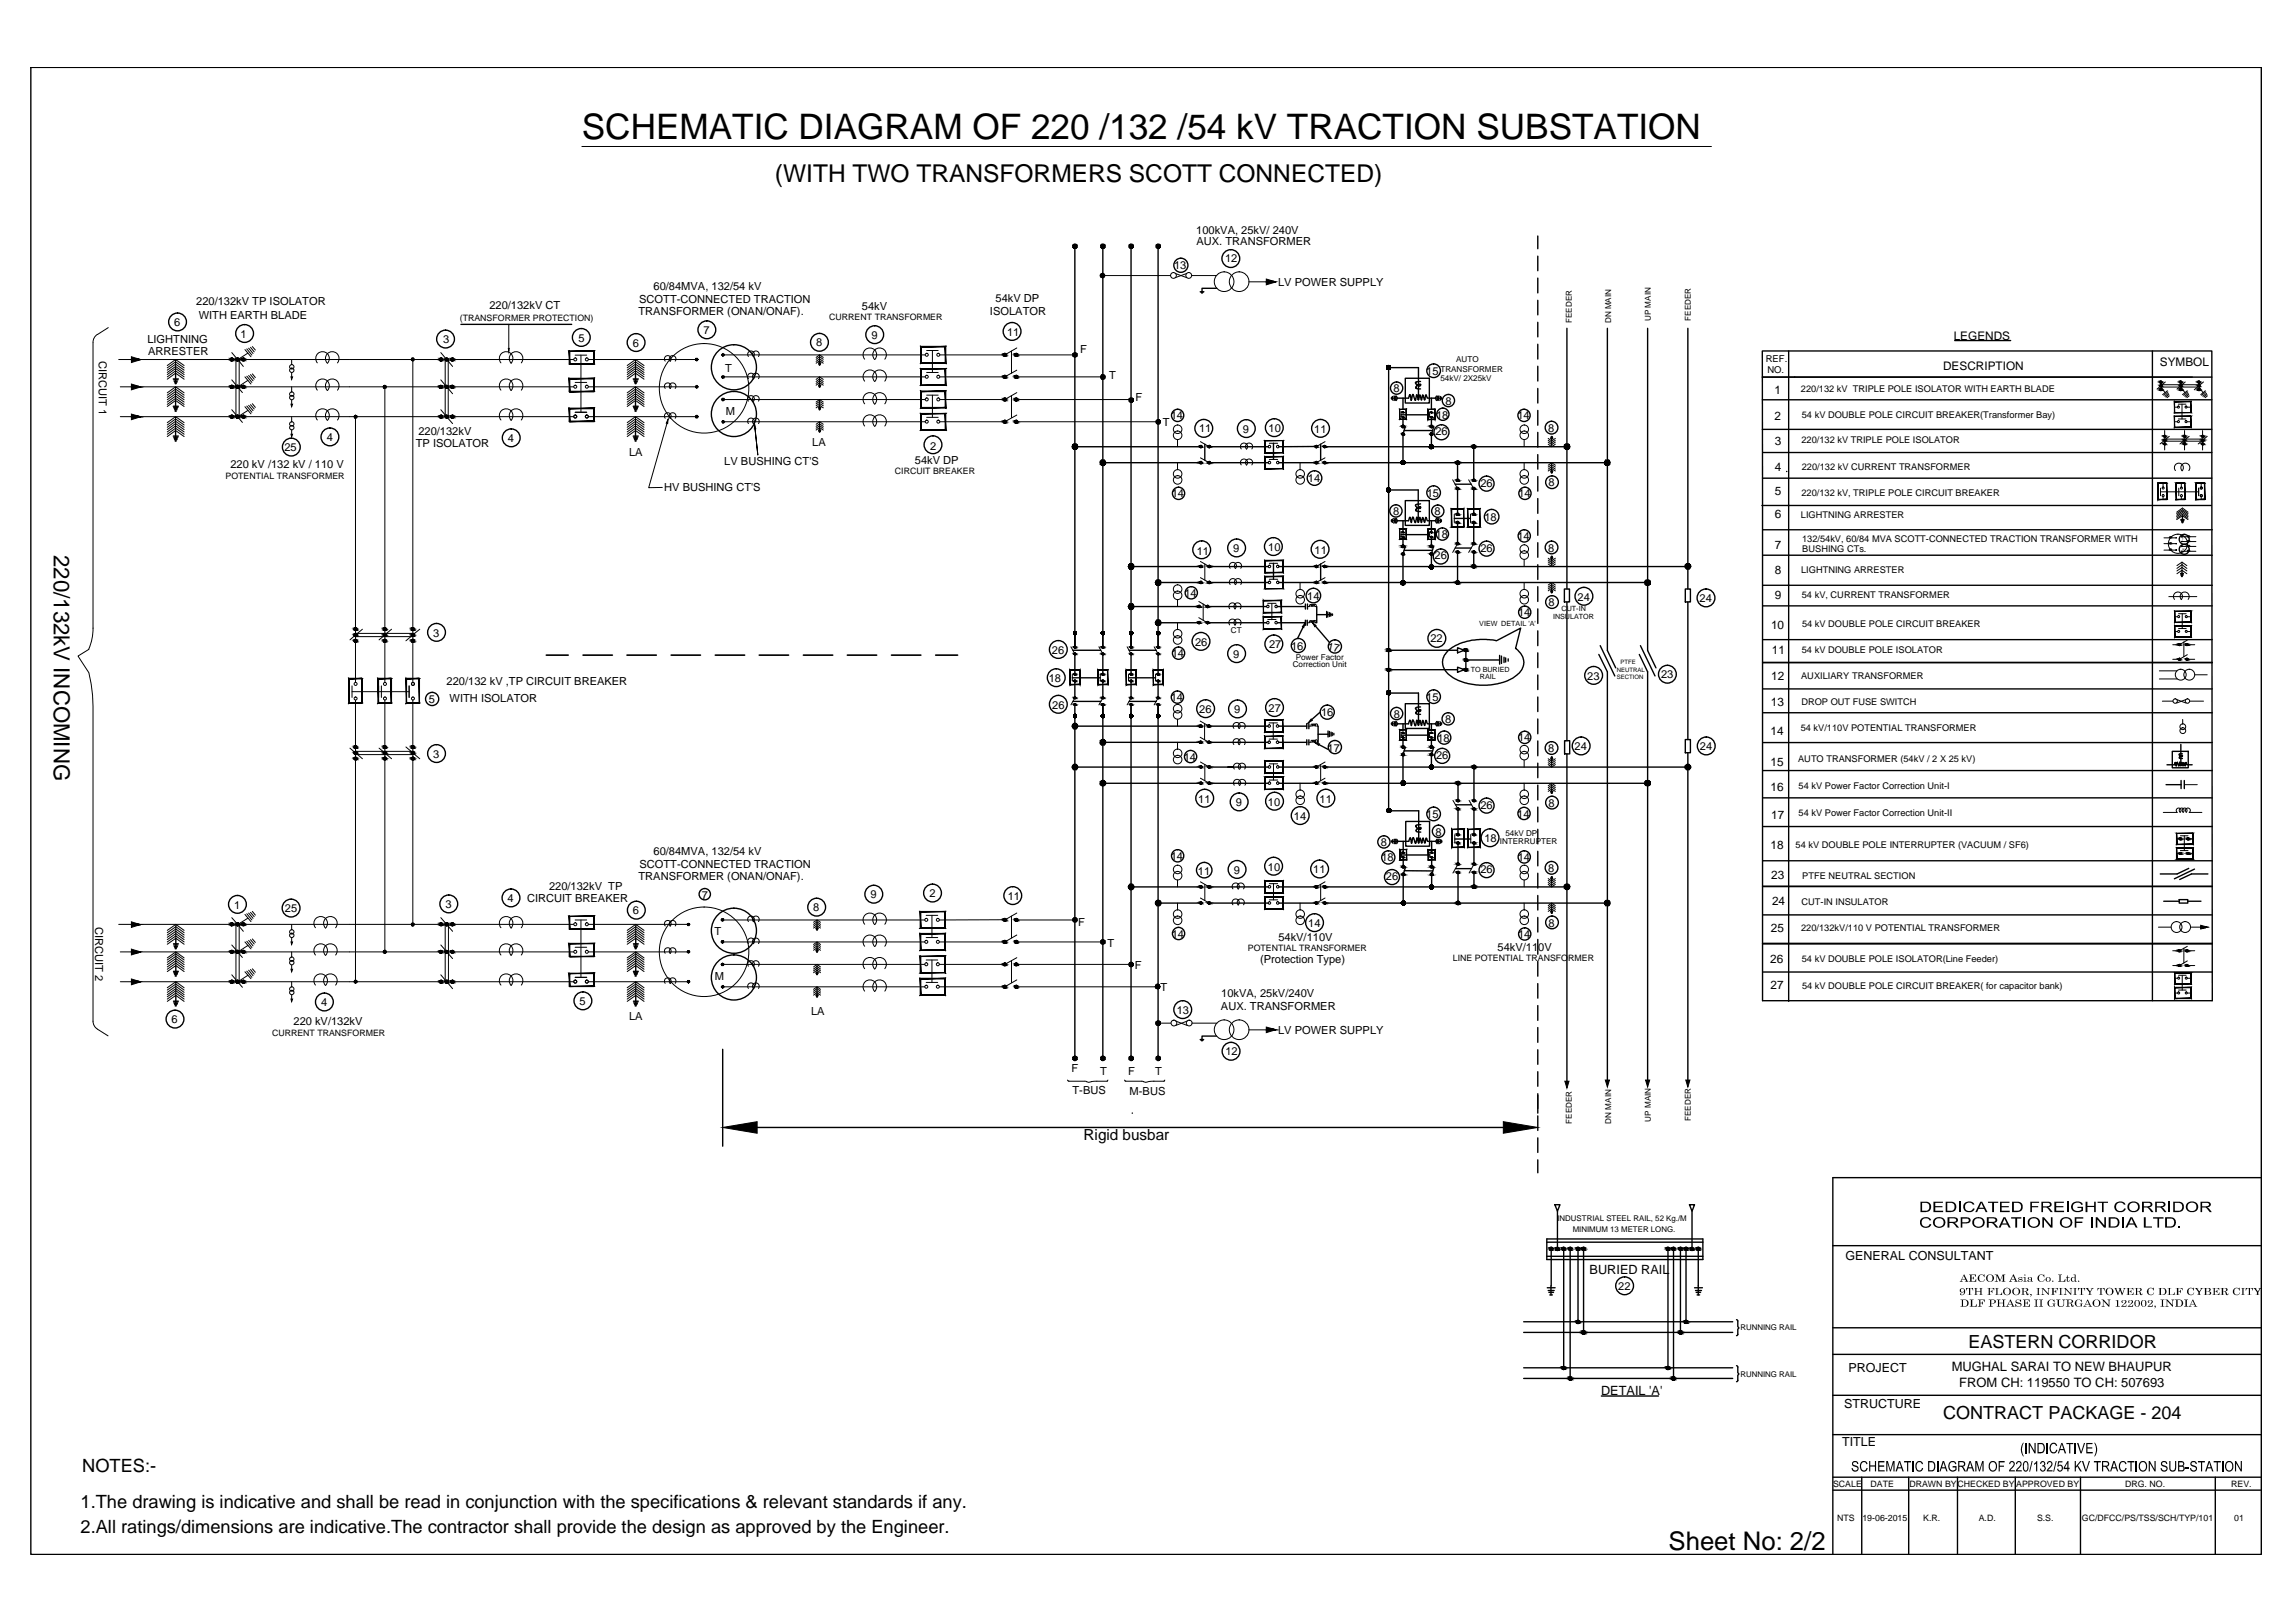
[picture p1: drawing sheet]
<svg xmlns="http://www.w3.org/2000/svg" width="420mm" height="297mm" viewBox="0 0 420 297" stroke-linecap="round" stroke-linejoin="round" font-family="sans-serif">
<defs><g id="words">
<text font-size="6.4" x="106.5" y="25.4">SCHEMATIC DIAGRAM OF 220 /132 /54 kV TRACTION SUBSTATION</text>
<text font-size="4.7" x="305.5" y="283.7">Sheet No: 2/2</text>
<text font-size="4.5" x="141.9" y="33.2">(WITH TWO TRANSFORMERS SCOTT CONNECTED)</text>
<text font-size="4.1" x="9.9" y="101.6" transform="rotate(90 9.9 101.6)">220/132kV INCOMING</text>
<g font-size="3.3">
<text x="360.4" y="246.7">EASTERN CORRIDOR</text>
<text x="355.7" y="259.7">CONTRACT PACKAGE - 204</text>
<text x="15" y="269.4">NOTES:-</text>
<text x="14.7" y="275.9">1.The drawing is indicative and shall be read in conjunction with the specifications &amp; relevant standards if any.</text>
<text x="14.7" y="280.6">2.All ratings/dimensions are indicative.The contractor shall provide the design as approved by the Engineer.</text>
</g>
<text font-size="2.8" x="198.4" y="208.7">Rigid busbar</text>
<g font-size="2.4">
<text x="357.3" y="251">MUGHAL SARAI TO NEW BHAUPUR</text>
<text x="358.7" y="253.9">FROM CH: 119550 TO CH: 507693</text>
</g>
<g font-size="2.3">
<text x="291" y="233.2">BURIED RAIL</text>
<text x="337.9" y="230.7">GENERAL CONSULTANT</text>
<text x="338.4" y="251.2">PROJECT</text>
<text x="293.1" y="255.3">DETAIL 'A'</text>
<text x="337.6" y="257.6">STRUCTURE</text>
<text x="337.2" y="264.7">TITLE</text>
</g>
<g font-size="2.2">
<text x="357.7" y="62.2">LEGENDS</text>
<text x="355.7" y="67.7">DESCRIPTION</text>
<text x="395.4" y="67.1">SYMBOL</text>
<text x="324.8" y="72.1">1</text>
<text x="324.8" y="76.8">2</text>
<text x="324.9" y="81.4">3</text>
<text x="324.9" y="86.2">4</text>
<text x="324.9" y="94.9">6</text>
<text x="324.9" y="90.6">5</text>
<text x="324.9" y="100.4">7</text>
<text x="324.9" y="105.1">8</text>
<text x="324.9" y="109.6">9</text>
<text x="324.2" y="115">10</text>
<text x="324.4" y="119.7">11</text>
<text x="324.3" y="124.5">12</text>
<text x="324.2" y="129.2">13</text>
<text x="324.2" y="134.6">14</text>
<text x="324.2" y="140.2">15</text>
<text x="324.2" y="144.8">16</text>
<text x="324.3" y="149.8">17</text>
<text x="324.2" y="155.4">18</text>
<text x="324.3" y="160.8">23</text>
<text x="324.4" y="165.7">24</text>
<text x="324.2" y="170.6">25</text>
<text x="324.1" y="176.2">26</text>
<text x="324.2" y="181">27</text>
</g>
<g font-size="2">
<text x="219" y="42.8">100kVA, 25kV/ 240V</text>
<text x="219" y="44.9">AUX. TRANSFORMER</text>
<text x="119.6" y="53.1">60/84MVA, 132/54 kV</text>
<text x="214.9" y="49.3">13</text>
<text x="224.3" y="48">12</text>
<text x="234" y="52.3">LV POWER SUPPLY</text>
<text x="31.9" y="59.7">6</text>
<text x="35.9" y="55.9">220/132kV TP ISOLATOR</text>
<text x="36.4" y="58.3">WITH EARTH BLADE</text>
<text x="89.6" y="56.5">220/132kV CT</text>
<text x="116.9" y="57.7">TRANSFORMER (ONAN/ONAF).</text>
<text x="117" y="55.4">SCOTT-CONNECTED TRACTION</text>
<text x="157.8" y="56.8">54kV</text>
<text x="181.2" y="57.6">ISOLATOR</text>
<text x="182.3" y="55.3">54kV DP</text>
<text x="27" y="62.8">LIGHTNING</text>
<text x="27.1" y="64.9">ARRESTER</text>
<text x="44" y="61.8">1</text>
<text x="81.1" y="62.8">3</text>
<text x="105.9" y="62.5">5</text>
<text x="115.8" y="63.5">6</text>
<text x="128.8" y="61.1">7</text>
<text x="149.4" y="63.4">8</text>
<text x="159.5" y="62">9</text>
<text x="184.4" y="61.4">11</text>
<text x="197.8" y="64.7">F</text>
<text x="18.1" y="66.1" transform="rotate(90 18.1 66.1)">CIRCUIT 1</text>
<text x="132.8" y="68">T</text>
<text x="203.1" y="69.4">T</text>
<text x="255.1" y="71.8">8</text>
<text x="261.1" y="68.7">15</text>
<text x="132.9" y="76">M</text>
<text x="207.9" y="73.5">F</text>
<text x="212.9" y="78">T</text>
<text x="214.3" y="76.8">14</text>
<text x="262.9" y="76.6">18</text>
<text x="264.6" y="74.1">8</text>
<text x="277.8" y="76.8">14</text>
<text x="52.1" y="82.6">25</text>
<text x="59.8" y="80.7">4</text>
<text x="76.1" y="81.8">TP ISOLATOR</text>
<text x="76.6" y="79.6">220/132kV</text>
<text x="93" y="80.9">4</text>
<text x="115.2" y="83.4">LA</text>
<text x="148.7" y="81.5">LA</text>
<text x="170.3" y="82.3">2</text>
<text x="219.5" y="79.1">11</text>
<text x="227.6" y="79.2">9</text>
<text x="232.3" y="79">10</text>
<text x="240.6" y="79.2">11</text>
<text x="262.8" y="79.7">26</text>
<text x="283.4" y="79">8</text>
<text x="42.2" y="85.6">220 kV /132 kV / 110 V</text>
<text x="121.6" y="89.9">HV BUSHING CT'S</text>
<text x="132.6" y="85.2">LV BUSHING CT'S</text>
<text x="167.5" y="85">54kV DP</text>
<text x="239.5" y="88.2">14</text>
<text x="271" y="89.1">26</text>
<text x="283.5" y="89">8</text>
<text x="214.5" y="91">14</text>
<text x="255" y="94.2">8</text>
<text x="261.2" y="90.9">15</text>
<text x="262.7" y="94.3">8</text>
<text x="271.8" y="95.4">18</text>
<text x="278" y="91">14</text>
<text x="219.1" y="101.5">11</text>
<text x="225.8" y="101">9</text>
<text x="232.2" y="100.9">10</text>
<text x="240.7" y="101.4">11</text>
<text x="262.8" y="98.5">18</text>
<text x="271" y="101">26</text>
<text x="277.8" y="98.8">14</text>
<text x="283.4" y="101">8</text>
<text x="262.7" y="102.4">26</text>
<text x="216.8" y="109.2">14</text>
<text x="239.3" y="109.7">14</text>
<text x="277.9" y="112.8">14</text>
<text x="283.5" y="111">8</text>
<text x="288.8" y="109.9">24</text>
<text x="311.2" y="110.2">24</text>
<text x="79.3" y="116.5">3</text>
<text x="192.6" y="119.6">26</text>
<text x="218.8" y="118.3">26</text>
<text x="232.3" y="118.5">27</text>
<text x="236.4" y="118.9">16</text>
<text x="242.9" y="118.9" transform="rotate(12 242.9 118.9)">17</text>
<text x="261.9" y="117.6">22</text>
<text x="81.8" y="125.4">220/132 kV ,TP CIRCUIT BREAKER</text>
<text x="192" y="124.7">18</text>
<text x="214.5" y="120.3">14</text>
<text x="225.8" y="120.4">9</text>
<text x="290.6" y="124.4">23</text>
<text x="304.1" y="124.2">23</text>
<text x="78.5" y="128.7">5</text>
<text x="82.3" y="128.4">WITH ISOLATOR</text>
<text x="192.6" y="129.7">26</text>
<text x="214.3" y="128.3">14</text>
<text x="219.6" y="130.6">26</text>
<text x="225.9" y="130.5">9</text>
<text x="232.3" y="130.3">27</text>
<text x="241.9" y="131">16</text>
<text x="255.2" y="131.3">8</text>
<text x="261.1" y="128.3">15</text>
<text x="243" y="137.6">17</text>
<text x="263.2" y="135.8">18</text>
<text x="264.6" y="132.3">8</text>
<text x="277.9" y="135.7">14</text>
<text x="283.4" y="137.7">8</text>
<text x="288.3" y="137.3">24</text>
<text x="311.2" y="137.3">24</text>
<text x="79.3" y="138.7">3</text>
<text x="216.7" y="139.2">14</text>
<text x="262.9" y="138.9">26</text>
<text x="219.4" y="147">11</text>
<text x="226.2" y="147.5">9</text>
<text x="232.1" y="147.5">10</text>
<text x="241.6" y="147">11</text>
<text x="261.1" y="149.8">15</text>
<text x="271" y="148">26</text>
<text x="277.8" y="149.6">14</text>
<text x="283.5" y="147.7">8</text>
<text x="236.9" y="150">14</text>
<text x="252.8" y="154.9">8</text>
<text x="262.8" y="152.9">8</text>
<text x="271.8" y="154">18</text>
<text x="116.9" y="161.1">TRANSFORMER (ONAN/ONAF).</text>
<text x="117.1" y="158.8">SCOTT-CONNECTED TRACTION</text>
<text x="119.6" y="156.4">60/84MVA, 132/54 kV</text>
<text x="214.3" y="157.4">14</text>
<text x="219.3" y="160.1">11</text>
<text x="225.9" y="159.9">9</text>
<text x="232.1" y="159.4">10</text>
<text x="240.4" y="159.8">11</text>
<text x="252.9" y="157.7">18</text>
<text x="253.7" y="161.1">26</text>
<text x="271" y="159.8">26</text>
<text x="277.8" y="157.6">14</text>
<text x="283.4" y="159.6">8</text>
<text x="42.9" y="166.3">1</text>
<text x="52.2" y="166.9">25</text>
<text x="81.5" y="166.2">3</text>
<text x="92.9" y="165.1">4</text>
<text x="96.5" y="165.1">CIRCUIT BREAKER</text>
<text x="100.5" y="163">220/132kV TP</text>
<text x="115.9" y="167.4">6</text>
<text x="128.5" y="164.5">7</text>
<text x="148.9" y="166.8">8</text>
<text x="159.4" y="164.4">9</text>
<text x="170.2" y="164.2">2</text>
<text x="184.5" y="164.7">11</text>
<text x="17.4" y="169.6" transform="rotate(90 17.4 169.6)">CIRCUIT 2</text>
<text x="130.8" y="171.2">T</text>
<text x="197.4" y="169.4">F</text>
<text x="202.7" y="173.3">T</text>
<text x="214.5" y="171.6">14</text>
<text x="234" y="172.2">54kV/110V</text>
<text x="239.5" y="169.7">14</text>
<text x="277.9" y="171.7">14</text>
<text x="283.5" y="169.6">8</text>
<text x="130.9" y="179.4">M</text>
<text x="207.8" y="177.4">F</text>
<text x="230.7" y="176.2">(Protection Type)</text>
<text x="274.2" y="174">54kV/110V</text>
<text x="58.8" y="184.2">4</text>
<text x="106.1" y="183.9">5</text>
<text x="148.5" y="185.7">LA</text>
<text x="212.5" y="181.4">T</text>
<text x="215.4" y="185.6">13</text>
<text x="223.5" y="184.9">AUX. TRANSFORMER</text>
<text x="223.6" y="182.6">10kVA, 25kV/240V</text>
<text x="31.4" y="187.3">6</text>
<text x="53.7" y="187.5">220 kV/132kV</text>
<text x="115.2" y="186.6">LA</text>
<text x="234" y="189.2">LV POWER SUPPLY</text>
<text x="196.2" y="196.1">F</text>
<text x="201.4" y="196.8">T</text>
<text x="206.5" y="196.8">F</text>
<text x="211.5" y="196.7">T</text>
<text x="224.3" y="193.1">12</text>
<text x="196.4" y="200.3">T-BUS</text>
<text x="206.8" y="200.4">M-BUS</text>
<text x="296.3" y="236.1">22</text>
</g>
<g font-size="1.7">
<text x="323.3" y="66.2">REF.</text>
<text x="323.6" y="68.3">NO.</text>
<text x="329.7" y="71.7">220/132 kV TRIPLE POLE ISOLATOR WITH EARTH BLADE</text>
<text x="329.9" y="76.4">54 kV DOUBLE POLE CIRCUIT BREAKER(Transformer Bay)</text>
<text x="329.8" y="81.1">220/132 kV TRIPLE POLE ISOLATOR</text>
<text x="329.9" y="86.1">220/132 kV CURRENT TRANSFORMER</text>
<text x="329.7" y="94.8">LIGHTNING ARRESTER</text>
<text x="329.8" y="90.9">220/132 kV, TRIPLE POLE CIRCUIT BREAKER</text>
<text x="329.9" y="99.3">132/54kV, 60/84 MVA SCOTT-CONNECTED TRACTION TRANSFORMER WITH</text>
<text x="330" y="101.1">BUSHING CTs.</text>
<text x="329.7" y="105">LIGHTNING ARRESTER</text>
<text x="329.9" y="109.4">54 kV, CURRENT TRANSFORMER</text>
<text x="329.9" y="119.4">54 kV DOUBLE POLE ISOLATOR</text>
<text x="329.9" y="114.8">54 kV DOUBLE POLE CIRCUIT BREAKER</text>
<text x="329.7" y="124.3">AUXILIARY TRANSFORMER</text>
<text x="329.8" y="129">DROP OUT FUSE SWITCH</text>
<text x="329.7" y="133.8">54 kV/110V POTENTIAL TRANSFORMER</text>
<text x="329.2" y="139.5">AUTO TRANSFORMER (54kV / 2 X 25 kV)</text>
<text x="329.3" y="144.5">54 kV Power Factor Correction Unit-I</text>
<text x="329.3" y="149.4">54 kV Power Factor Correction Unit-II</text>
<text x="328.7" y="155.2">54 kV DOUBLE POLE INTERRUPTER (VACUUM / SF6)</text>
<text x="330" y="160.8">PTFE NEUTRAL SECTION</text>
<text x="329.8" y="165.7">CUT-IN INSULATOR</text>
<text x="329.7" y="170.4">220/132kV/110 V POTENTIAL TRANSFORMER</text>
<text x="329.9" y="176.1">54 kV DOUBLE POLE ISOLATOR(Line Feeder)</text>
<text x="329.9" y="180.9">54 kV DOUBLE POLE CIRCUIT BREAKER( for capacitor bank)</text>
</g>
<g font-size="1.6">
<text x="84.2" y="58.7">(TRANSFORMER PROTECTION)</text>
<text x="151.8" y="58.6">CURRENT TRANSFORMER</text>
<text x="41.3" y="87.7">POTENTIAL TRANSFORMER</text>
<text x="163.8" y="86.7">CIRCUIT BREAKER</text>
<text x="228.4" y="174">POTENTIAL TRANSFORMER</text>
<text x="266" y="175.8">LINE POTENTIAL TRANSFORMER</text>
<text x="49.8" y="189.6">CURRENT TRANSFORMER</text>
<text x="335.6" y="272.1">SCALE</text>
<text x="342.4" y="272.1">DATE</text>
<text x="349.6" y="272.1">DRAWN BYCHECKED BY</text>
<text x="369.1" y="272.1">APPROVED BY</text>
<text x="389.1" y="272.1">DRG. NO.</text>
<text x="408.5" y="272.1">REV.</text>
<text x="336.4" y="278.4">NTS</text>
<text x="341" y="278.4">19-06-2015</text>
<text x="352.1" y="278.4">K.R.</text>
<text x="362.3" y="278.4">A.D.</text>
<text x="372.9" y="278.4">S.S.</text>
<text x="381.1" y="278.4">GC/DFCC/PS/TSS/SCH/TYP/101</text>
<text x="409" y="278.4">01</text>
</g>
<g font-size="1.5">
<text x="287.8" y="59.1" transform="rotate(-90 287.8 59.1)">FEEDER</text>
<text x="295" y="59.2" transform="rotate(-90 295 59.2)">DN MAIN</text>
<text x="302.2" y="58.8" transform="rotate(-90 302.2 58.8)">UP MAIN</text>
<text x="309.6" y="58.7" transform="rotate(-90 309.6 58.7)">FEEDER</text>
<text x="263.7" y="68">TRANSFORMER</text>
<text x="263.7" y="69.8">54kV/ 2X25kV</text>
<text x="266.6" y="66.3">AUTO</text>
<text x="225.4" y="115.8">CT</text>
<text x="236.7" y="122.1">Correction Unit</text>
<text x="237.2" y="120.7">Power Factor</text>
<text x="274.6" y="154.5">INTERRUPTER</text>
<text x="275.6" y="153.1">54kV DP</text>
<text x="287.8" y="205.6" transform="rotate(-90 287.8 205.6)">FEEDER</text>
<text x="295" y="205.6" transform="rotate(-90 295 205.6)">DN MAIN</text>
<text x="302.2" y="205.3" transform="rotate(-90 302.2 205.3)">UP MAIN</text>
<text x="309.6" y="205.2" transform="rotate(-90 309.6 205.2)">FEEDER</text>
</g>
<g font-size="1.4">
<text x="285.1" y="223.4">INDUSTRIAL STEEL RAIL, 52 Kg./M</text>
<text x="287.9" y="225.4">MINIMUM 13 METER LONG.</text>
<text x="318.6" y="243.5">RUNNING RAIL</text>
<text x="318.6" y="251.9">RUNNING RAIL</text>
</g>
<g font-size="1.3">
<text x="284.3" y="113.3">INSULATOR</text>
<text x="285.9" y="111.9">CUT-IN</text>
<text x="270.8" y="114.6">VIEW DETAIL 'A'</text>
<text x="269.3" y="123">TO BURIED</text>
<text x="270.9" y="124.3">RAIL</text>
</g>
<g font-size="1.1">
<text x="296" y="123">NEUTRAL</text>
<text x="296" y="124.3">SECTION</text>
<text x="296.6" y="121.5">PTFE</text>
</g>
<g font-size=".4">
<text x="399.5" y="98.9">T</text>
<text x="399.6" y="100.6">M</text>
</g>
</g></defs>
<!-- layer: 0 -->
<g fill="none" stroke="#000" stroke-width=".25">
<path d="M5.6 12.3h408.4v272.2h-408.4zM84.4 59.4h20.3M196.8 45.3v73.2M201.9 45.3v73.2M207.1 45.3v73.3M212 45.3v73.3M219.9 53.5h.3M220 53.6h.1M220.1 53.4h.3M222.7 52.8h-2.6v.6h-.4M281.5 43.2v2.3M281.5 46.9v2.6"/>
<path d="M281.5 50.9v2.7M281.5 55v2.6M281.5 59v2.7M31.7 69.4h1M31.7 79.8h1M31.7 74.4h1M31.8 69.5h.8M31.8 74.6h.8M31.9 69.8h.5M31.9 74.8h.5M32 69.9h.4M32 75h.4"/>
<path d="M32.1 70.2h.2M32.1 75.2h.2M32.1 68.5v1.7M32.1 73.5v1.7M32.1 79v1.7M115.9 69.4h1M115.9 79.8h1M115.9 74.4h1M116 69.5h.8M116 74.6h.8M116.1 69.8h.6M116.1 74.8h.6"/>
<path d="M116.2 69.9h.4M116.2 75h.4M116.3 70.2h.2M116.3 75.2h.2M116.3 68.5v1.7M116.3 73.5v1.7M116.3 79v1.7M149.9 66.4h.4M149.9 70.5h.4M149.9 74.6h.4M149.9 78.7h.4M149.9 66.5h.3"/>
<path d="M149.9 70.6h.3M149.9 74.7h.3M149.9 78.8h.3M150 66.6h.2M150 66.7h.2M150 70.7h.2M150 70.8h.2M150 74.8h.2M150 74.9h.2M150 78.9h.2M150 79h.2M150 66.8h.1"/>
<path d="M150 75h.1M150 70.8h.1M150 79.1h.1M150 66.1v.7M150 70.1v.7M150 74.3v.7M150 78.3v.8M253.9 67.2l.3-.3-.3 .4M254 67v.1M254 67l-.1 .1M254 67.5l.5-.4-.4 .4M254.1 67l-.2 .1 .2-.1"/>
<path d="M254.1 67.5l.4-.4-.4 .4M254.1 66.9l-.2 .3zM254.1 67.5l.4-.3-.4 .4M254.1 67.6l.4-.4-.3 .4M254.2 66.9l-.3 .4 .3-.4M254.2 67l-.3 .3 .4-.4zM254.2 67l-.3 .4 .4-.5zM254.2 67.1l-.3 .3 .4-.4zM254.2 67.1l-.3 .3 .5-.4zM254.2 67.2l-.3 .2 .5-.4zM254.2 67.2l-.3 .3 .5-.5zM254.2 67.2l-.2 .3 .4-.5z"/>
<path d="M254.2 67.3l-.2 .2M254.2 67.3l-.2 .2 .4-.4zM254.2 67.3l.3-.2-.4 .4 .1-.1M254.2 67.4l-.1 .1 .4-.4zM254.2 67.4l.3-.2-.4 .3h.1M254.2 67.5h-.1l.4-.3zM254.2 67.5l.3-.3-.3 .3M254.2 67.5l.3-.3zM254.2 67.5l-.1 .1 .4-.4zM254.2 67.5l.3-.3-.3 .4M254.2 67.6h.1M254.2 67.3h5.5v5.9"/>
<path d="M254.2 67.4l-.1 .1M254.2 67.5l-.1 .1M254.2 66.9l-.3 .4zM254.2 67.4v81M254.3 67.5l.2-.2zM254.3 66.9l-.4 .5M254.3 66.9l-.4 .5zM254.3 67l-.4 .4 .5-.4M254.4 67l-.5 .4M254.4 67.5l.1-.1-.1 .1M254.4 67l-.4 .5 .4-.5M254.4 67l-.4 .5z"/>
<path d="M254.4 67l-.4 .5 .4-.4M254.4 67.1l-.4 .4M254.4 67.1l-.2 .2M254.4 67.5h.1M254.5 67.1l-.3 .3M254.5 67.2l-.4 .3M254.5 67.3l-.3 .3zM254.5 67.3l-.2 .2 .2-.2M254.5 67.4l-.2 .1M254.5 67.4l-.1 .1zM254.5 67.2l-.3 .3M254.5 67.2l-.3 .4z"/>
<path d="M254.7 72.8v.2M254.9 72.7v.4M254.9 72.6v.6M254.9 72.9h.5M255.2 72.5l.2 .4-.2 .4M255.4 72.5l.2 .4-.2 .4M255.6 72.5l.2 .4-.2 .4M256.5 75.9h5.2M256.9 72.9v2M256.9 76.4v1.9M256.9 79.2v5.5M257.1 78.8h5.1"/>
<path d="M257.3 69.2h4.4v4.6h-4.4zM257.3 78.1l-.4 1.4M260.1 69.8l-.5 .1a.31 .31 0 0 0-.5 .1 .31 .31 0 0 0 .2 .4l.1 .1a.35 .35 0 0 0 .4 .2 .35 .35 0 0 0 .3-.3 .83 .83 0 0 0-.9 .6l.3 .2h.6M262.1 72.9v2M262.1 76.5v1.8M262.1 79.2v2.6M262.5 78.1l-.4 1.4M262.8 72.9l.2 .4M263 72.5l-.2 .4h-1.5l-.2-.6h-.1l-.2 .9-.3-.9-.3 .9-.2-.9-.4 .9-.3-1-.2 1.1-.4-1.1-.2 .2-.1 .9-.2-1.1-.3 .7h-2.1M263.2 72.5l-.2 .4 .2 .4M263.2 72.9h.5M263.5 72.5l-.3 .4 .3 .4"/>
<path d="M263.7 72.6v.6M263.8 72.7v.4M263.9 72.8v.2M281.5 63v2.7M281.5 67v2.7M281.5 71.1v2.7M281.5 75.1v2.7M281.5 79.1v2.7M284 80h.2M284 79.9h.2M284.1 79.9v.7M286.9 60.1v47.7"/>
<path d="M294.3 60.1v59l1.5 3.1M301.6 60.1v59l1.6 3.1M309 60.1v47.7M322.6 64.2h82.3l.1 118.9h-82.3zM322.6 73.2h82.3M322.6 69h82.3M322.6 78.6h82.3M327.5 64.2v119.1M357.9 62.3h10.2M394.1 64.2v118.9M31.8 80h.8M31.9 80.3h.5"/>
<path d="M32 80.4h.4M32.1 80.7h.2M116 80h.8M116.1 80.3h.6M116.2 80.4h.4M116.3 80.7h.2M196.8 81.8h23.1M201.9 84.7h18M220.6 81.3v2.9M221.4 81.8h10.8M221.4 84.7h10.8M233.1 81.1v3"/>
<path d="M234.1 84.7h6.7M240.8 81.7l-6.7 .1M241.8 81.3v2.9M242.5 81.8h44.4M242.5 84.7h52M253.9 89.8l.5-.4zM254 89.4l-.1 .1M254 89.9l.4-.4zM254 89.9l.4-.4-.4 .4M254 89.9l.4-.4-.3 .4M254.1 89.3l-.2 .2 .1-.1M254.1 89.9l.4-.4z"/>
<path d="M254.1 89.3l-.2 .3 .2-.3M254.1 89.9l.4-.4-.4 .5M254.1 90l.4-.4-.4 .4M254.1 90l.4-.4-.3 .4M254.2 89.3l-.3 .4zM254.2 89.4l-.3 .4 .4-.5zM254.2 89.5l-.3 .3 .4-.4zM254.2 89.6l-.3 .2 .5-.4zM254.2 89.7l-.2 .2 .4-.4zM254.2 89.7h.1M254.2 89.8l.2-.3-.4 .4 .2-.1M254.2 89.8l-.1 .1 .4-.4z"/>
<path d="M254.2 89.8l.3-.3-.4 .4 .1-.1M254.2 89.9l-.1 .1 .4-.4zM254.2 89.9l.3-.3-.3 .3M254.2 89.9l.3-.3zM254.2 89.9l.3-.3-.3 .4M254.2 90h.1M254.2 90l.3-.3-.3 .3M254.2 89.7l-.2 .2M254.2 89.8l-.2 .1M254.2 89.9l-.1 .1M254.2 89.7h5.4v5.9M254.2 89.7l.2-.2-.4 .4z"/>
<path d="M254.3 89.4l-.4 .4zM254.3 89.7l.1-.2-.3 .4zM254.3 89.4l-.4 .4M254.4 89.4l-.5 .4M254.4 89.4l-.5 .4zM254.4 89.4l-.5 .4 .5-.4M254.4 89.7l.1-.2-.4 .5zM254.4 89.4l-.4 .4zM254.4 89.4l-.4 .5zM254.4 89.5l-.4 .4zM254.4 89.8v.1v-.1M254.4 89.5l-.4 .4"/>
<path d="M254.4 89.5l-.2 .2M254.4 89.5l-.3 .4M254.4 89.7l-.2 .3zM254.4 89.8l-.1 .1zM254.5 89.5l-.4 .4M254.5 89.5l-.3 .3M254.5 89.5l-.4 .5M254.5 89.6l-.4 .4zM254.5 89.6l-.4 .4M254.5 89.6l-.3 .4zM254.5 89.6l-.3 .4M254.5 89.7l-.3 .3z"/>
<path d="M254.5 89.7l-.3 .3 .3-.2M254.7 95.2v.2M254.8 95.1v.4M254.9 95v.6M254.9 95.3h.5M255.2 94.9l.2 .4-.2 .4M255.4 94.9l.2 .4-.2 .4M255.6 94.9l.2 .4-.2 .4M256.5 97.8h5.2M256.6 84.6l.3-.2zM256.6 84.7h.1M256.6 84.7l.3-.3z"/>
<path d="M256.6 84.7l.3-.3-.3 .4M256.6 84.8l.3-.4zM256.6 84.8l.4-.4-.4 .4M256.6 84.8l.4-.4zM256.6 84.8l.4-.4-.4 .5M256.6 84.9l.4-.5zM256.6 84.9l.5-.5zM256.6 84.9l.5-.5-.5 .5M256.6 84.4h.1M256.6 84.7l.4-.3-.4 .4 .1-.1M256.6 84.9l.5-.4zM256.6 84.9l.5-.4-.5 .4"/>
<path d="M256.6 84.7v.1M256.7 84.4l-.1 .2 .2-.2-.2 .2M256.7 84.7l.3-.3-.4 .4 .1-.1M256.7 84.9l.4-.4zM256.7 84.7l-.1 .2 .4-.5zM256.7 84.7l.3-.3-.4 .5 .2-.2M256.7 84.9l.4-.3zM256.7 85l.4-.4zM256.8 84.7l.3-.3-.5 .5 .2-.2M256.8 85l.3-.4zM256.8 84.4l-.2 .2zM256.8 84.7l.3-.2-.5 .4 .3-.2"/>
<path d="M256.9 84.4l-.3 .3zM256.9 84.6l.2-.2-.5 .5zM256.9 95.3v2M256.9 98.4v1.8M256.9 84.4l-.3 .3M257 84.4l-.4 .4zM257 84.4l-.4 .5M257.1 84.4l-.5 .5zM257.1 84.4l-.5 .5M257.1 84.7l-.3 .3 .3-.4zM257.1 84.5l-.5 .4 .5-.4-.5 .4 .5-.4-.2 .2M257.1 84.5l-.4 .4z"/>
<path d="M257.1 84.7l-.2 .3 .3-.3zM257.1 84.9h-.1M257.1 84.9h.1M257.1 84.6l-.4 .3M257.1 84.6l-.3 .4zM257.1 84.6l-.3 .4 .3-.4M257.1 84.6l-.3 .4M257.1 84.6l-.2 .4zM257.1 84.6l-.2 .4 .3-.4M257.1 84.7l-.2 .3zM257.1 84.7l-.1 .3M257.1 84.8l-.1 .1h.1"/>
<path d="M257.2 84.6l-.3 .4zM257.2 84.6l-.3 .4 .3-.3M257.2 84.7l-.3 .3zM257.2 84.7l-.3 .3M257.3 91.6h4.4v4.6h-4.4zM260.1 92.2l-.5 .1a.33 .33 0 0 0-.5 .2 .33 .33 0 0 0 .3 .4 .36 .36 0 0 0 .4 .2 .36 .36 0 0 0 .3-.2 .56 .56 0 0 0-.8 .3h-.1a.36 .36 0 0 0 .2 .4 .36 .36 0 0 0 .4 0h.3M261.7 81.8l.4-.3zM261.7 81.8h.1M261.8 81.8l.3-.3zM261.8 81.9l.4-.4zM261.8 81.8l.3-.3-.3 .3M261.8 82l.5-.5z"/>
<path d="M261.8 81.8h-.1M261.8 81.5h.1M261.8 81.8l.3-.3-.3 .4 .1-.1M261.9 81.5l-.1 .1M261.9 81.8l.3-.3-.4 .4M261.9 82l.4-.4zM261.9 81.5l-.1 .2zM261.9 81.8l.3-.3-.4 .4 .2-.1M261.9 81.8l-.1 .1M262 81.5l-.3 .3 .3-.3M262 81.8l-.2 .1 .4-.4zM262 81.8l.2-.3-.4 .4 .2-.1"/>
<path d="M262 81.8l-.2 .2 .5-.5zM262.1 81.5l-.4 .3M262.1 95.3v2M262.1 98.4v1.8M262.1 81.5l-.3 .3M262.1 81.8l-.3 .2 .5-.4zM262.1 81.5l-.3 .4zM262.2 81.5l-.4 .5 .5-.5M262.2 81.8l-.3 .3 .5-.4zM262.3 81.5l-.5 .5 .5-.5-.3 .3M262.3 81.5l-.5 .5zM262.3 81.9l-.1 .1"/>
<path d="M262.3 82h.1M262.3 81.6l-.4 .4zM262.3 81.6l-.4 .4 .4-.4M262.3 81.6l-.4 .4M262.3 81.6l-.4 .5zM262.3 81.6l-.4 .5M262.3 81.6l-.4 .5 .5-.5M262.4 81.6l-.5 .5zM262.4 81.7l-.5 .4M262.4 81.7l-.4 .4zM262.4 81.7l-.4 .4M262.4 81.8l-.3 .3"/>
<path d="M262.4 81.8l-.3 .3zM262.4 81.8l-.3 .3 .2-.2M262.8 95.3l.2 .4M263 94.9l-.2 .4h-1.5l-.3-.6-.2 .9-.4-.9-.2 .9-.3-.9-.2 .9-.3-1-.3 1-.4-1-.3 1-.2-.9-.3 .6h-2.1M263.2 94.9l-.2 .4 .2 .4M263.2 95.3h.5M263.5 94.9l-.3 .4 .3 .4M263.7 95v.6M263.8 95.1v.4M263.9 95.2v.2M266.2 94.9h3M266.4 88.6h2.9"/>
<path d="M266.8 95.9v3.6M266.8 84.7v3.2M266.8 89.6v4.5M269.8 95.9v3.6M269.8 81.8v6.1M269.8 89.6v4.5M281.5 83.2v2.7M281.5 87.2v2.7M281.5 91.2v2.8M281.5 95.3v2.7M281.5 99.3v2.7M283.9 86.2h.4"/>
<path d="M283.9 80.2h.4M283.9 86.2h.3M283.9 80.2h.3M284 86.4h.2M284 86.5h.2M284 80.1h.2M284.1 85.8v.7M322.6 92.5h82.2M322.7 97h82.3M322.7 87.5h82.2M322.8 82.8h82.1M399.3 95.1h.6"/>
<path d="M399.3 95.2h.5M399.4 95.3h.4M399.4 95.5h.3M399.5 95.6h.1M399.6 94.5v1.1M196.4 119h5.1M196.6 115.8l.1-.1zM196.6 115.8l.2-.2-.2 .2M196.7 115.7h.1M196.6 115.7v.1M196.7 115.9l-.1 .1 .3-.3zM196.7 115.6l-.1 .2 .1-.1"/>
<path d="M196.8 115.6l-.2 .3zM196.8 115.9l-.2 .1 .4-.3zM196.8 115.9l-.1 .2 .3-.3zM196.8 116l-.1 .1 .3-.3zM196.8 116.1l.2-.2zM196.8 119.7v3.5M196.8 115.6l-.2 .3M196.9 115.6l-.3 .3zM196.9 115.6l-.3 .4zM196.9 115.6l-.3 .4 .3-.3M196.9 115.7l-.3 .3zM196.9 116.1l.1-.1-.1 .1"/>
<path d="M196.9 115.9l-.2 .2 .3-.3zM196.9 115.7l-.3 .3 .3-.3M196.9 115.7l-.3 .3 .4-.3M197 116h.1M197 115.7l-.3 .3zM197 115.7l-.3 .3M197 115.8l-.3 .3 .3-.3M197 115.8l-.2 .3zM197 115.8l-.2 .3 .2-.2M197 115.9l-.2 .2M197 116l-.1 .1zM197 116l-.1 .1"/>
<path d="M201.7 115.7h.1M201.7 115.7h.1l-.1 .1M201.7 115.9l-.1 .1 .4-.3zM201.8 115.7l-.1 .1zM201.8 115.9l-.1 .1 .3-.3zM201.8 116.1l.3-.3zM201.8 115.7l-.1 .1M201.8 115.6l-.2 .2zM201.9 115.9l-.2 .1 .4-.3zM201.9 115.6l-.3 .2M201.9 115.6l-.3 .3zM201.9 115.6l-.3 .3"/>
<path d="M201.9 119.7v3.5M201.9 115.6l-.3 .4zM201.9 115.9l-.2 .2 .4-.3zM201.9 115.9l-.1 .2 .3-.3zM201.9 116.1l.3-.1zM202 115.6l-.4 .4zM202 115.6l-.4 .4 .4-.3M202 115.7l-.4 .3M202 115.7l-.3 .3zM202 115.7l-.3 .3M202 116.1l.1-.1zM202 115.7l-.3 .3 .4-.3"/>
<path d="M202.1 115.7l-.4 .3zM202.1 115.7l-.4 .3 .4-.3M202.1 115.7l-.4 .3 .4-.2M202.1 115.7l-.4 .4 .4-.4M202.1 115.9l-.3 .2 .4-.3zM202.1 115.9l-.2 .2 .3-.3zM202.1 116h.1M202.1 115.7l-.4 .4zM202.1 115.8l-.3 .3M202.1 115.8l-.3 .3zM202.1 115.8l-.3 .3 .4-.3M202.1 115.9l-.2 .2z"/>
<path d="M202.1 116l-.1 .1 .1-.1M202.2 115.8l-.4 .3zM202.2 115.8l-.4 .3M202.2 115.9l-.3 .2M202.2 115.9l-.3 .2 .3-.2M206.6 103.7h13.3M206.7 119h5M206.8 115.9l.3-.3zM206.9 116l.3-.3zM206.9 115.7v.1v-.1M206.9 115.9v.1l.3-.3zM207 115.6l-.1 .2"/>
<path d="M207.1 115.6l-.2 .2M207.1 115.6l-.3 .3zM207.1 115.9l-.2 .1 .4-.3zM207.1 115.9l-.2 .2 .4-.3zM207.1 116l-.2 .1 .4-.3zM207.1 116l-.1 .1 .3-.3zM207.1 116.1l.2-.3zM207.1 116.1l.2-.2zM207.1 111h12.4M207.1 119.7v3.5M207.1 115.6l-.3 .3M207.1 115.6l-.2 .3z"/>
<path d="M207.1 115.6l-.2 .3 .3-.3M207.2 115.6l-.3 .3zM207.2 115.6l-.3 .4zM207.2 115.6l-.3 .4 .3-.3M207.2 115.7l-.3 .3zM207.2 115.7l-.3 .3 .3-.3M207.2 115.9l-.2 .2 .3-.3zM207.2 116.1l.1-.1zM207.2 115.7l-.3 .3 .4-.3M207.3 115.7l-.4 .3M207.3 115.7l-.4 .4zM207.3 115.8l-.4 .3"/>
<path d="M207.3 115.8l-.3 .3M207.3 115.8l-.3 .3zM207.3 115.8l-.3 .3 .3-.3M207.3 115.9l-.2 .2zM207.3 115.9l-.1 .2M207.3 116l-.1 .1 .1-.1M211.8 115.9l.3-.3zM211.8 106.6h8.1M211.8 115.8l.1-.1zM211.8 115.8l.2-.2-.2 .2M211.8 116l.4-.3zM211.9 115.7h.1"/>
<path d="M211.9 115.9l-.1 .1 .3-.3zM212 115.6l-.2 .2zM212 115.9l-.1 .1 .3-.3zM212 115.6l-.2 .2M212 115.6l-.2 .3zM212 116.1l.3-.2zM212 114h7.5M212 119.7v3.5M212.1 115.6l-.3 .3M212.1 115.6l-.3 .3zM212.1 115.9l-.2 .2 .3-.3zM212.1 115.6l-.3 .4z"/>
<path d="M212.1 115.6l-.3 .4M212.1 115.7l-.3 .3zM212.1 115.7l-.3 .3 .3-.3M212.1 116.1l.2-.1zM212.1 115.7l-.3 .3M212.1 115.7l-.3 .3 .4-.3M212.1 115.9l-.2 .2 .4-.3zM212.2 115.7l-.4 .3zM212.2 115.7l-.4 .3M212.2 115.7l-.3 .3zM212.2 115.7l-.3 .3 .3-.3M212.2 115.9l-.2 .2 .3-.3z"/>
<path d="M212.2 116h.1M212.2 115.7l-.3 .4M212.2 115.7l-.3 .4zM212.2 115.7l-.3 .4 .3-.3M212.2 115.8l-.3 .3M212.2 115.8l-.3 .3zM212.2 116v.1zM212.3 115.8l-.4 .3 .4-.3M212.3 115.8l-.3 .3 .3-.3M212.3 115.8l-.3 .3zM212.3 115.8l-.3 .3 .3-.2M212.3 115.9l-.3 .2"/>
<path d="M212.3 115.9l-.2 .2M212.3 116l-.2 .1M221.1 111h10.8M221.1 114h10.8M221.4 103.7h10.8M221.4 106.6h10.8M233.1 103.1v2.9M233.8 111h5.2M233.8 114h5.2M234.1 103.7h6.7M234.1 106.6h6.7M238.6 114.8l-1.1 2.1"/>
<path d="M239 110.5v1M239 113.5v.9M239.3 113.5v.9M239.4 110.5v1M240.8 114.6l2.6 3M241.1 111v3M241.1 112.5h2.8M241.8 103.2v3M242.5 103.7h66.5M242.5 106.6h59.1M242.9 111.9v1.1M243.1 112v.9"/>
<path d="M243.4 112.1v.7M243.6 112.2v.5M243.9 112.4v.2M254.2 119h12.6M256.6 106.5l.2-.1-.2 .2M256.6 106.7h.1M256.6 106.7l.3-.3zM256.6 106.7l.3-.3-.3 .3M256.6 106.7v.1l.3-.4zM256.6 106.7l.3-.3-.3 .4v-.1M256.6 106.9l.5-.5zM256.6 106.4v.1"/>
<path d="M256.6 106.7l.4-.3-.4 .4 .1-.1M256.6 106.9l.5-.5-.5 .5M256.7 106.4l-.1 .1 .1-.1M256.7 106.7l-.1 .1 .4-.4zM256.7 106.7l.3-.3-.4 .5M256.7 106.7l-.1 .1 .4-.4-.4 .4M256.7 106.7l-.1 .2 .4-.5zM256.8 106.4l-.2 .2 .2-.2M256.8 106.7l-.2 .2 .4-.5zM256.8 106.7l-.2 .2 .5-.5zM256.8 106.7l.3-.3-.5 .5 .2-.2M256.8 106.7l-.2 .2"/>
<path d="M256.8 106.4l-.2 .2M256.9 106.4l-.3 .3zM256.9 106.7l-.3 .2 .5-.4zM256.9 101.2v5.5M256.9 106.4l-.3 .4M256.9 106.7l-.2 .2 .4-.4zM257 106.7l-.3 .2 .4-.3zM257 106.7l-.3 .3 .4-.4zM257 106.7l-.2 .3 .3-.4zM257.1 106.4l-.5 .5M257.1 106.5l-.5 .4 .5-.4-.3 .2M257.1 106.5l-.5 .4"/>
<path d="M257.1 106.7l-.3 .3 .3-.4zM257.1 106.7l-.3 .3 .3-.3zM257.1 106.9h.1M257.1 100.7h5.1M257.1 106.5l-.4 .4zM257.1 106.5l-.4 .4 .4-.4M257.1 106.8l-.1 .1M257.1 106.5l-.4 .4 .4-.3M257.1 106.6l-.4 .4M257.1 106.6l-.3 .4zM257.1 106.6l-.3 .4 .3-.4M257.1 106.6l-.3 .4"/>
<path d="M257.1 106.7l-.2 .3zM257.1 106.7l-.2 .3 .2-.3M257.1 106.7l-.2 .3 .2-.2M257.3 100l-.4 1.4M261.7 103.8h.1M261.7 103.8l.4-.4zM261.8 103.6l.2-.2-.3 .3M261.8 103.8l.3-.4zM261.8 103.9l.3-.4zM261.8 103.9l.4-.4zM261.8 103.5h.1M261.8 103.6h.1"/>
<path d="M261.8 103.8v.1l.3-.4zM261.8 103.8l.3-.3-.3 .4v-.1M261.8 104l.5-.4zM261.8 103.8h-.1M261.8 103.8l.3-.3-.3 .4 .4-.4-.4 .4 .2-.1M261.9 103.5l-.1 .1v-.1M261.9 103.8l.3-.3-.4 .4 .1-.1M261.9 104l.4-.4zM261.9 103.8l.3-.3-.4 .4 .2-.1M262 103.4l-.3 .3zM262 103.8l-.2 .1 .4-.4zM262 104.1l.4-.4z"/>
<path d="M262 103.4l-.3 .4 .4-.4M262 103.8l-.2 .2 .5-.5zM262.1 103.4l-.4 .4zM262.1 101.2v2.5M262.1 103.4l-.3 .4M262.1 103.5l-.4 .4 .4-.4-.3 .4 .1-.1M262.2 103.5l-.2 .3M262.2 103.5l-.4 .4zM262.3 103.5l-.5 .5 .5-.5-.3 .3M262.3 103.5l-.5 .5M262.3 103.5l-.5 .5zM262.3 103.5l-.5 .5 .5-.4"/>
<path d="M262.3 103.6l-.5 .4zM262.3 103.6l-.5 .4M262.3 103.6l-.5 .4 .5-.4M262.3 103.9l-.1 .1zM262.3 104h.1M262.3 103.6l-.4 .4zM262.3 103.6l-.4 .4M262.3 103.6l-.4 .5zM262.3 103.6l-.4 .5 .5-.5M262.3 103.9l-.1 .1M262.4 103.6l-.5 .5zM262.4 103.7l-.4 .4z"/>
<path d="M262.4 103.7l-.4 .4M262.4 103.8l-.4 .3M262.4 103.8l-.3 .3 .3-.2M262.4 100l-.3 1.4M266.4 100.3h2.9M266.8 118.5l1.3 .5-1.3 .5zM266.8 101v5.6M268.4 119v3.6M269.8 101v2.6M274.5 119.9v1.7M281.5 103.3v2.8M281.5 107.4v2.7"/>
<path d="M281.5 111.4v2.7M281.5 115.5v2.7M281.5 119.5v2.7M283.9 108.1h.4M283.9 102.2h.4M283.9 108.2h.3M283.9 102.1h.3M284 108.3h.2M284 108.4h.2M284 102h.2M284 101.9h.2M284 108.5h.2"/>
<path d="M284 101.8h.2M284.1 101.8v.7M284.1 107.8v.7M286.4 107.8h.9v2.4h-.9zM286.9 110.2v25.4M292.7 119.8l1.6 3.2v74.9M293 118.2l2.6 5.5M300.1 119.8l1.5 3.2v74.9M300.3 118.2l2.7 5.5M308.5 107.8h1v2.4h-1zM309 110.2v25.2M322.7 101.6h82.3"/>
<path d="M322.7 107.1h82.3M322.7 110.9h82.3M322.7 117.1h82.3M399.2 105h.5M399.3 105.1h.4M399.3 105.3h.3M399.4 105.5h.1M399.5 104.5v1M196.3 124.1h5.1M196.4 128.4h5.1M196.6 130.9l.1-.1zM196.6 131l.1-.2z"/>
<path d="M196.6 131.1l.3-.3zM196.6 131.1l.3-.3-.3 .4M196.6 130.9h.1M196.7 130.8l-.1 .1zM196.7 131.1l.2-.2-.3 .3 .3-.3-.3 .3zM196.7 131.2l.3-.3-.3 .4M196.7 131.3l.3-.3-.3 .3 .3-.3-.2 .3v62.4M196.8 130.8l-.2 .2 .2-.2M196.8 132.9h23M196.8 124.8v2.9M196.8 129v2M196.8 130.8l-.2 .2"/>
<path d="M196.8 130.8l-.2 .3zM196.8 131.1l.2-.2-.3 .3 .3-.3-.3 .3zM196.9 130.8l-.3 .3zM196.9 131.1l.1-.1-.3 .3 .3-.4-.3 .4zM196.9 131.1l.1-.1-.3 .3 .3-.3-.3 .3zM196.9 130.8l-.3 .4M196.9 131.2h.1M197 130.9l-.4 .3 .4-.3M197 131.2l-.1 .1M197 131l-.3 .3zM197 131l-.3 .3M197 131l-.2 .3z"/>
<path d="M197 131l-.2 .3M197 131.1l-.2 .2zM197 131.1l-.1 .2M201.6 131l.3-.2-.3 .2M201.6 131.1h.1M201.6 131.1l.4-.3zM201.7 130.9h.1zM201.7 130.9h.1M201.8 130.8l-.1 .2M201.8 131.3l.4-.3zM201.9 130.8l-.3 .3 .3-.3M201.9 131.1l.2-.2-.4 .3 .4-.3-.4 .3z"/>
<path d="M201.9 131.3l.3-.2zM201.9 135.9h17.9M201.9 124.8v2.9M201.9 128.8v64.9M201.9 130.8l-.3 .3zM201.9 130.8l-.3 .3M202 130.8l-.3 .4 .4-.4M202 131.1l.1-.1-.3 .3 .3-.3-.3 .3zM202 131.1l.2-.1-.4 .3 .4-.3-.4 .3zM202.1 131.2h.1M202.1 130.9l-.4 .3M202.1 130.9l-.4 .3 .5-.2"/>
<path d="M202.1 131.1l-.2 .2zM202.1 131.2h-.1zM202.1 131.2h-.1M202.2 131l-.3 .3M202.2 131.1l-.3 .2M202.2 131.2l-.2 .1M206.6 124.1h5M206.7 128.4h5M206.9 131.1l.3-.3zM206.9 131.2l.3-.4zM206.9 130.9h.1M206.9 131.2l.4-.3-.4 .3"/>
<path d="M206.9 130.8v.1M206.9 131.1l.3-.3-.3 .4 .3-.4-.3 .4zM207 130.8l-.1 .1M207 131.1l.2-.3-.3 .4 .3-.4-.3 .4zM207 131.1l.2-.2-.3 .3 .3-.3-.3 .3zM207 131.3l.3-.3zM207.1 130.8l-.3 .2 .2-.2M207.1 124.8v2.9M207.1 128.8v64.9M207.1 130.8l-.3 .2M207.1 130.8l-.2 .3zM207.1 130.8l-.2 .3 .3-.3"/>
<path d="M207.1 131.1l.2-.2-.4 .3 .4-.3-.4 .3zM207.2 131.1l-.2 .2 .3-.4-.3 .4 .3-.3-.3 .3zM207.2 130.8l-.3 .3M207.3 130.9l-.4 .3M207.3 131.2h.1M207.3 131l-.4 .2M207.3 131l-.1 .3M207.3 131.1l-.1 .2 .1-.1M211.8 131.1l.3-.3zM211.9 130.9v-.1l-.1 .1M211.9 131.2l.3-.3zM211.9 130.8l-.1 .2z"/>
<path d="M211.9 131.1l.3-.3-.3 .4 .3-.4-.3 .4zM211.9 131.2l.4-.3-.4 .4M212 131.3l.3-.3-.3 .3M212 130.8l-.2 .2 .2-.2M212 124.8v2.9M212 128.8v64.9M212.1 130.8l-.3 .2M212.1 130.8l-.3 .3zM212.1 131.1l.2-.1-.4 .3 .4-.4-.4 .4zM212.1 130.8l-.3 .3M212.1 131.1l.2-.1-.4 .3 .4-.3-.4 .3zM212.2 130.9l-.4 .3"/>
<path d="M212.2 131.1l.1-.1-.3 .3 .3-.3-.3 .3zM212.2 131.2h.1M212.2 130.9l-.3 .3M212.2 131.2h-.1zM212.3 131l-.4 .3zM212.3 131l-.3 .3M212.3 131l-.3 .3zM212.3 131l-.2 .3M212.3 131.1l-.2 .2 .2-.1M221.3 132.9h10.8M221.3 135.9h10.8M234.1 132.9h5.1"/>
<path d="M234.1 135.9h5.1M239.2 132.4v1M239.2 135.4v.9M239.6 132.4v1M239.6 135.4v.9M241.3 132.9v3M241.3 134.4h1.8M241.5 136.3l1.7 .9M241.7 130.4l-1.6 1.3M243.1 133.8v1.1M243.4 133.9v.9M243.7 134v.7"/>
<path d="M243.9 134.1v.5M244.2 134.2v.3M253.9 126.6l.2-.1-.2 .2M254 126.5h.1M254.1 126.5l-.1 .1M254.1 127.1l.4-.5zM254.1 126.5l-.2 .2M254.1 126.5l-.2 .2zM254.2 126.5l-.3 .3 .3-.3M254.2 126.5l-.3 .3 .4-.3zM254.2 126.5l-.3 .4 .4-.4zM254.2 126.6l-.3 .3 .4-.4z"/>
<path d="M254.2 126.6l-.3 .3 .5-.4zM254.2 126.7l-.3 .2 .5-.4zM254.2 126.7l-.3 .3 .5-.5zM254.2 126.7l-.2 .3 .4-.5zM254.2 126.8l-.2 .2 .4-.5zM254.2 126.8l-.2 .2 .4-.4zM254.2 126.8l.2-.2-.4 .4 .2-.2M254.2 126.9l-.2 .2 .5-.5zM254.2 126.9l-.2 .2 .5-.5-.4 .5 .4-.5-.4 .5 .1-.1M254.2 126.9l-.1 .2 .4-.5zM254.2 126.9l-.1 .2 .4-.4zM254.2 127l-.1 .1 .4-.4z"/>
<path d="M254.2 127l.3-.3-.4 .4 .1-.1M254.2 127.1l.3-.4-.4 .4M254.2 127.1l.3-.4zM254.2 127.1l.3-.3zM254.2 127.1h.1M254.2 126.8l-.2 .2M254.2 126.5l-.3 .3zM254.2 122.6h12.6M254.2 126.8h5.5v5.9M254.3 126.5l-.4 .2M254.3 126.5l-.4 .4M254.3 126.5l-.4 .4z"/>
<path d="M254.3 126.5l-.4 .4 .5-.4M254.3 127.1l.2-.2zM254.4 126.5l-.5 .4M254.4 126.5l-.5 .4 .5-.4M254.4 126.5l-.4 .5 .4-.5M254.4 126.5l-.4 .5zM254.4 126.5l-.4 .5 .4-.4M254.4 127h.1M254.5 126.6l-.3 .2M254.5 126.6l-.3 .3M254.5 126.7l-.3 .2M254.5 126.8l-.3 .3z"/>
<path d="M254.5 126.9l-.1 .2M254.5 126.7l-.3 .3M254.5 126.8l-.3 .3M254.7 132.3v.3M254.9 132.2v.5M254.9 132.5h.5M254.9 132.1v.7M255.2 132.1l.2 .4-.2 .4M255.4 132.1l.2 .4-.2 .4M255.6 132.1l.3 .4-.3 .4M256.5 134.5h5.2M256.9 132.5v1.1"/>
<path d="M256.9 135.1v1.6M256.9 136.8v.1M256.9 137.9v5.5M257.1 137.4h5.2M257.3 128.8h4.4v4.5h-4.4zM257.3 136.8l-.4 1.3M260.1 129.4h-.5a.31 .31 0 0 0-.4 .2 .31 .31 0 0 0 .1 .4h.1a.35 .35 0 0 0 .4 .3 .35 .35 0 0 0 .3-.4 .8 .8 0 0 0-.9 .7l.9 .1M262.1 132.5v1.1M262.1 135.1v1.6M262.1 136.8v.1M262.1 137.9v2.5M262.5 136.8l-.4 1.3"/>
<path d="M262.8 132.5l.2 .4M263 132.1l-.2 .4h-1.5l-.3-.7-.2 1-.3-1-.2 1-.3-1-.4 .9-.2-.9-.3 1-.4-1-.3 1-.3-1-.2 .7h-2M263.2 132.1l-.2 .4 .2 .4M263.2 132.5h.5M263.5 132.1l-.3 .4 .3 .4M263.7 132.1v.7M263.8 132.2v.5M263.9 132.3v.3M266.8 122.1l1.3 .5-1.3 .4zM268.4 120.8h6.1M274.9 120.1v1.3M275.4 120.3v1"/>
<path d="M275.6 120.4v.8M276.1 120.6v.4M281.5 123.5v2.7M281.5 127.6v2.6M281.5 131.6v2.7M281.5 135.6v2.7M281.5 139.7v2.6M283.9 138.9h.4M283.9 138.8h.3M284 138.7h.2M284 138.5h.2M284.1 138.5v.7"/>
<path d="M286.4 135.6h1v2.4h-1zM286.9 138v60.1M308.5 135.4h1v2.4h-1zM309 137.8v60.1M322.7 126.1h82.3M322.7 130.4h82.3M322.7 135.9h82.3M396.7 140h1.4l.2-.5 .2 .7 .1-.7 .3 .7 .2-.7 .2 .6 .1-.6 .2 .7 .2-.6 .2 .6 .2-.7 .2 .5h.9M397.7 137.5h2.9v3h-2.9zM399.3 136.2v3.9M399.5 137.9h-.1a.25 .25 0 0 0-.4 .1 .25 .25 0 0 0 .2 .4 .17 .17 0 0 0 .2 .1 .17 .17 0 0 0 .1-.3 .47 .47 0 0 0-.5 .6h.6M405 121.3h-82.3h82.3"/>
<path d="M197.1 140.4h22.8M202.2 143.4h17.9M221.4 140.4h10.8M221.4 143.4h10.8M225.8 140.4h-1h1M234.1 140.4h6.7M234.1 143.4h6.7M242.5 140.4h66.5M242.5 143.4h59.1M253.9 148.3l.4-.3-.4 .4M253.9 148.4l.4-.4zM254 148.4l.4-.3z"/>
<path d="M254 148.5l.4-.4zM254 148.1h.1l-.1 .1 .2-.2-.2 .3M254 148.5l.5-.4zM254.1 148.1h.1M254.1 148.6l.4-.5zM254.1 148.6l.4-.4zM254.2 148l-.3 .3zM254.2 148.6l.4-.3zM254.2 148.4h5.5v5.9M254.3 148l-.4 .4zM254.3 148.2l-.3 .3 .4-.4zM254.3 148.4h.1"/>
<path d="M254.3 148.5l-.2 .1 .4-.5-.4 .5M254.3 148.4l.2-.3-.4 .5 .2-.2M254.3 148.5l-.2 .1 .5-.4zM254.3 148.6h-.1l.4-.3zM254.3 148.6l.3-.3-.4 .3h.1M254.3 148.6l.3-.3zM254.3 148.6h.1M254.3 148.4l-.2 .2M254.3 148.5l-.2 .1M254.3 148.6h-.1M254.3 148l-.4 .4M254.3 148l-.3 .4z"/>
<path d="M254.3 148l-.3 .4 .4-.4M254.3 148.4l.2-.3-.4 .5zM254.4 148l-.4 .4zM254.4 148l-.4 .4 .4-.3M254.4 148.1l-.4 .3zM254.4 148.1l-.4 .3 .4-.3M254.4 148.4l.1-.2-.4 .4zM254.4 148.1l-.4 .4M254.4 148.1l-.4 .4zM254.4 148.1l-.4 .4 .4-.4M254.4 148.1l-.4 .4 .5-.4M254.4 148.4l.2-.2-.4 .4z"/>
<path d="M254.4 148.6l.1-.1-.1 .1M254.5 148.1l-.5 .5zM254.5 148.1l-.5 .5M254.5 148.1l-.4 .5zM254.5 148.1l-.4 .5M254.5 148.5h.1M254.5 148.6h.1M254.5 148.2l-.2 .2M254.5 148.2l-.4 .4zM254.5 148.2l-.2 .3M254.5 148.4l-.2 .2zM254.5 148.4l-.1 .2"/>
<path d="M254.5 148.5l-.1 .1M254.6 148.2l-.3 .3M254.6 148.3l-.3 .3M254.6 148.4l-.3 .2 .2-.2-.2 .2M254.6 148.4l-.3 .2zM254.8 153.9v.2M254.9 153.8v.4M255 154h.5M255 153.7v.6M255.2 153.6l.3 .4-.3 .4M255.5 153.6l.2 .4-.2 .4M255.7 153.6l.2 .4-.2 .4"/>
<path d="M256.6 143.2l.2-.2zM256.6 143.3l.3-.3-.3 .4M256.6 143.4h.1M256.6 143.4l.3-.4zM256.6 143.4l.3-.4-.3 .4M256.6 143.4l.4-.4zM256.6 156.5h5.2M256.6 143.4l.4-.3zM256.6 143.4l.4-.3-.4 .4M256.6 143.5l.5-.4zM256.6 143.5l.5-.4-.5 .4M256.6 143.1h.1"/>
<path d="M256.6 143.4l.4-.4-.4 .4M256.7 143.1h-.1zM256.7 143.6l.4-.5zM256.7 143l-.1 .2zM256.7 143.4h-.1l.4-.4-.4 .4M256.7 143.4l-.1 .1 .4-.4zM256.8 143.4l.3-.3-.5 .4 .2-.1M256.8 143.4l-.2 .1M256.8 143l-.2 .2M256.8 143.4l.3-.3-.5 .4 .3-.1M256.9 143l-.3 .4M256.9 143l-.3 .4z"/>
<path d="M256.9 143.1l-.3 .3zM256.9 154v1.9M256.9 157v1.6M256.9 160v5.3M257 143l-.4 .4zM257 143.1l-.3 .3M257 143.1l-.4 .4zM257 143.1l-.4 .4M257.1 143.1l-.5 .4zM257.1 143.1l-.5 .4M257.1 143.4l-.3 .2 .4-.3zM257.1 143.1l-.4 .5 .4-.5-.4 .5 .2-.2"/>
<path d="M257.1 143.1l-.4 .5zM257.1 143.1l-.4 .5 .4-.5M257.1 143.4l-.2 .2 .3-.3zM257.1 159.4h5.2M257.1 143.1l-.5 .5M257.1 143.2l-.4 .4M257.1 143.2l-.4 .4zM257.1 143.2l-.3 .4zM257.1 143.2l-.3 .4M257.1 143.3l-.3 .3zM257.1 143.3l-.3 .3 .4-.3M257.1 143.4l-.2 .2z"/>
<path d="M257.1 143.4l-.2 .2M257.1 143.4l-.1 .2 .1-.2-.1 .2 .1-.2-.1 .2 .1-.2-.1 .2 .1-.2-.1 .2 .1-.2-.1 .2 .1-.2-.1 .2 .1-.2-.1 .2 .1-.2-.1 .2 .1-.2-.1 .2 .1-.2-.1 .2 .1-.2-.1 .2 .1-.2-.1 .2 .1-.2-.1 .2 .1-.2-.1 .2 .1-.2-.1 .2 .1-.2-.1 .2 .1-.2-.1 .2 .1-.2-.1 .2 .1-.2-.1 .2 .1-.2-.1 .2 .1-.2-.1 .2 .1-.2-.1 .2 .1-.2-.1 .2 .1-.2-.1 .2 .1-.2-.1 .2 .1-.2-.1 .2 .1-.2-.1 .2 .1-.2-.1 .2 .1-.2-.1 .2 .1-.2-.1 .2 .1-.2-.1 .2 .1-.2-.1 .2 .1-.2-.1 .2 .1-.1M257.2 143.3l-.3 .3zM257.2 143.3l-.3 .3 .3-.3M257.2 143.3l-.3 .3M257.2 143.3l-.3 .3 .3-.2M257.3 158.7l-.4 1.4M257.4 150.3h4.3v4.6h-4.3zM260.1 150.9h-.5a.32 .32 0 0 0-.4 .2 .32 .32 0 0 0 .2 .4l.4 .2a.18 .18 0 0 0 .3 0 .18 .18 0 0 0-.1-.3l-.2 .1a.53 .53 0 0 0-.5 .7l.8 .1M261.7 140.4l.4-.3zM261.7 140.4h.1M261.7 140.4l.4-.3-.4 .3"/>
<path d="M261.8 140.3l.2-.2-.2 .2M261.8 140.4l.3-.3zM261.8 140.4l.3-.3-.3 .3M261.8 140.5l.4-.4zM261.8 140.6l.4-.5-.4 .5M261.8 140.2h.1M261.8 140.4v.1l.3-.4zM261.8 140.4l.3-.3-.3 .4 .4-.4-.4 .5M261.8 140.1v.1M261.8 140.4v.1l.3-.4-.3 .3M261.8 140.4l.3-.3-.3 .4 .1-.1M261.9 140.1l-.1 .2 .1-.2"/>
<path d="M261.9 140.4l-.1 .1 .4-.4zM261.9 140.4l.3-.3-.4 .4 .1-.1M261.9 140.6l.4-.3zM261.9 140.4l-.1 .2 .4-.5zM261.9 140.4l.3-.3-.4 .5 .2-.2M262 140.1l-.2 .2zM262 140.4l-.2 .2 .4-.5zM262 140.1l-.3 .3M262 140.4l-.2 .2 .5-.4zM262 140.4l-.2 .2M262.1 140.4l-.3 .2 .5-.4zM262.1 140.4l-.2 .2 .4-.4z"/>
<path d="M262.1 154v1.9M262.1 157v1.7M262.1 160v2.4M262.1 140.1l-.3 .4zM262.1 140.7l.3-.2zM262.2 140.1l-.4 .5M262.2 140.4l-.3 .3 .5-.4zM262.2 140.6h.1zM262.2 140.1l-.2 .3M262.2 140.1l-.4 .5zM262.2 140.4l.2-.1-.4 .4zM262.3 140.2l-.5 .4 .5-.4-.3 .2"/>
<path d="M262.3 140.2l-.5 .4M262.3 140.2l-.5 .4zM262.3 140.2l-.5 .4 .5-.4M262.3 140.6h.1M262.3 140.3l-.4 .4zM262.3 140.3l-.4 .4M262.3 140.3l-.4 .4 .5-.4M262.3 140.5l-.1 .2zM262.3 140.6h-.1M262.4 140.3l-.5 .4 .5-.4M262.4 140.3l-.4 .4M262.4 140.3l-.4 .4z"/>
<path d="M262.4 140.4l-.4 .3 .4-.3M262.4 140.5l-.3 .2M262.5 158.7l-.4 1.4M262.9 154l.2 .4M263.1 153.6l-.2 .4h-1.6l-.2-.6-.2 .9-.4-.9-.2 .9-.3-.9-.3 .9-.3-1-.2 1.1-.4-1.1-.2 .2-.1 .8-.3-1-.3 .7h-2M263.3 153.6l-.2 .4 .2 .4M263.3 154h.5M263.5 153.6l-.2 .4 .2 .4M263.8 153.7v.6M263.8 153.8v.4M264 153.9v.2M266.3 153.6h3"/>
<path d="M266.5 147.3h2.9M266.5 159h2.9M266.9 154.5v3.6M266.9 143.4v3.1M266.9 148.3v4.4M266.9 159.7v5.6M269.8 154.5v3.6M269.8 140.4v6.1M269.8 148.3v4.5M269.8 159.7v2.6M281.5 143.7v2.7M281.5 147.7v2.7"/>
<path d="M281.5 151.8v2.6M281.5 155.8v2.7M281.5 159.8v2.7M283.9 144.8h.4M283.9 144.9h.3M284 145h.2M284 145.1h.2M284 145.2h.2M284.1 144.5v.7M322.7 141h82.3M322.7 151.3h82.3M322.7 157.5h82.3"/>
<path d="M322.7 146h82.3M396.6 143.6h2.7M399.3 142.8v1.5M399.9 142.8v1.5M400.7 158.9l-2.1 1h-3.1M401.8 159.1l-3.7 1.7M404.2 159.9h-3l-2.2 1.1M31.8 172.7h.9M31.8 177.8h.9M31.8 172.9h.8M31.8 177.9h.8M31.9 173.2h.6"/>
<path d="M31.9 178.2h.6M32 173.4h.4M32 178.4h.4M32.1 173.6h.2M32.1 178.6h.2M32.2 171.9v1.7M32.2 176.9v1.7M116 172.7h.9M116 177.8h.9M116 172.9h.8M116 177.9h.8M116.1 173.2h.6"/>
<path d="M116.1 178.2h.6M116.2 173.4h.4M116.2 178.4h.4M116.3 173.6h.2M116.3 178.6h.2M116.4 171.9v1.7M116.4 176.9v1.7M149.4 169.9h.4M149.4 169.9h.3M149.4 173.9h.4M149.4 174h.3M149.4 178h.4"/>
<path d="M149.4 178.1h.3M149.5 178.2h.2M149.5 170h.2M149.5 174.1h.2M149.5 170.1h.2M149.5 178.3h.2M149.5 178.4h.1M149.5 170.2h.1M149.5 174.3h.1M149.6 169.5v.7M149.6 173.5v.8M149.6 177.6v.8"/>
<path d="M207.1 162.3h12.8M211.8 165.3h8.1M221.4 162.3h10.8M221.4 165.3h10.8M234.1 162.3h6.7M234.1 165.3h6.7M242.5 162.3h44.4M242.5 165.3h52M256.6 165.3h.1M256.6 165.3l.3-.4zM256.6 165.3l.3-.4-.3 .4M256.6 165.3l.4-.3-.4 .4"/>
<path d="M256.6 165.4l.4-.4-.4 .4M256.6 165.2l.3-.3-.3 .3M256.6 165.4l.5-.4-.5 .5M256.7 165l-.1 .1M256.7 165.3l-.1 .1 .4-.4zM256.7 165.3l.3-.3-.4 .4M256.7 165.3l-.1 .1M256.7 165l-.1 .1zM256.7 165l-.1 .2 .2-.2M256.7 165.3l.4-.3-.5 .4 .2-.1M256.8 165.3l-.2 .1 .5-.4zM256.8 165.3l.3-.3-.5 .5"/>
<path d="M256.8 165.3l.3-.3-.4 .5 .2-.2M256.8 165.3l-.2 .2M256.9 164.9l-.3 .3zM256.9 165.3l-.2 .2 .4-.5zM256.9 164.9l-.3 .4 .3-.4M256.9 165l-.3 .3zM256.9 165.3l-.2 .2 .4-.4zM256.9 164.9l-.3 .4zM257 165.3l-.3 .2 .4-.4zM257 165.3l-.3 .2 .5-.4zM257 165.3l-.2 .2 .4-.4zM257 165.5l.2-.1-.2 .2"/>
<path d="M257.1 165l-.5 .5zM257.1 165.3l-.3 .2 .4-.3zM257.1 165.3l-.3 .3 .4-.4zM257.1 165.5l.1-.1zM257.1 165.5h.1zM257.1 165l-.4 .5 .4-.5-.2 .3M257.1 165.3l-.2 .3 .3-.4zM257.1 165l-.4 .5 .4-.4M257.1 165.1l-.4 .4M257.1 165.5h.1M257.2 165.1l-.5 .4M257.2 165.2l-.4 .4z"/>
<path d="M257.2 165.2l-.4 .4M257.2 165.2l-.3 .4 .3-.4M257.2 165.3l-.3 .3zM257.2 165.2l-.3 .4M257.2 165.3l-.3 .3M257.2 165.4l-.2 .2M261.8 162.3l.3-.3-.3 .4M261.8 162.4h.1M261.8 162.4l.3-.4zM261.8 162.4l.3-.4-.3 .4M261.8 162.4l.4-.3zM261.8 162.5l.4-.4z"/>
<path d="M261.8 162.4l.4-.3-.4 .3h.1M261.8 162.5l.5-.4zM261.8 162.6l.5-.5-.4 .5M261.9 162.1v.1M261.9 162.4h-.1l.4-.3zM261.9 162.6l.5-.4zM261.9 162.1l-.1 .1M261.9 162.1l-.1 .1 .2-.1M261.9 162.4h-.1l.4-.3-.4 .4 .2-.1M262 162.4l.3-.3-.5 .4 .2-.1M262 162l-.2 .2M262 162.4l.3-.3-.5 .4 .3-.1"/>
<path d="M262.1 162.4l.2-.3-.4 .5M262.1 162l-.3 .4zM262.1 162.2l.2-.1-.5 .4zM262.1 162.3l.2-.2-.4 .5zM262.1 162.4l-.2 .2M262.2 162.1l-.3 .3M262.2 162.4l-.2 .2 .4-.4zM262.3 162.1l-.5 .4M262.3 162.1l-.5 .4zM262.3 162.2l-.4 .4 .4-.4-.4 .4 .4-.4-.2 .2M262.3 162.2l-.4 .4zM262.3 162.2l-.4 .4 .5-.4"/>
<path d="M262.4 162.2l-.5 .4M262.4 162.2l-.5 .4zM262.4 162.2l-.4 .4zM262.4 162.2l-.4 .4 .4-.4M262.4 162.5l-.1 .1M262.4 162.2l-.4 .5zM262.4 162.3l-.4 .4zM262.4 162.3l-.4 .4M262.4 162.3l-.3 .4zM262.4 162.3l-.3 .4 .3-.4M262.4 162.3l-.3 .4M262.4 162.4l-.3 .3 .3-.3"/>
<path d="M262.4 162.4l-.1 .2M281.5 163.9v2.7M281.5 167.9v2.7M281.5 171.9v2.7M281.5 176v2.7M283.9 166.8h.4M283.9 160.8h.4M283.9 166.8h.3M283.9 160.8h.3M284 166.9h.2M284 167h.2M284 160.6h.2"/>
<path d="M284 167.1h.2M284 160.5h.2M284.1 160.5v.7M284.1 166.4v.7M322.7 167.4h82.3M322.7 172.7h82.3M322.7 177.9h82.3M396.1 164.9h2.9M399 164.6h1.5v.7h-1.5zM400.5 164.9h2.4M405 162.2h-82.3h82.3M405 172.7h-82.3h82.3"/>
<path d="M31.8 183.2h.9M31.8 183.4h.8M31.9 183.7h.6M32 183.8h.4M32.1 184.1h.2M32.2 182.3v1.8M116 183.2h.9M116 183.4h.8M116.1 183.7h.6M116.2 183.8h.4M116.3 184.1h.2M116.4 182.3v1.8"/>
<path d="M132.3 192v17.8M149.4 182.1h.4M149.4 182.2h.3M149.5 182.3h.2M149.5 182.5h.1M149.6 181.8v.7M219.9 190.4h.3M220 190.5h.1M220.1 190.3h.3M222.7 189.6h-2.6v.7h-.4M281.5 180v2.7M281.5 184v2.7"/>
<path d="M281.5 188.1v2.7M281.5 192.1v2.7M281.5 196.1v2.7M138.6 206.3h136.6M281.5 200.2v3.5M281.5 204.2v2.7M281.5 208.3v2.6M281.5 212.3v2.3M283.2 226.8h28.6v3.7h-28.6zM283.2 227.3h28.6M283.2 229.9h28.6M283.3 235.7h1.4"/>
<path d="M283.4 236.2h1.1M283.6 236.5h.8M283.7 237h.5M283.9 235.3v1.7M284 228.6v6.7M284.7 220.5h.9l-.5 1.2zM285.1 221.7v6.9M286.3 228.4v21.8M287.5 228.4v23.9M288.9 228.5v13.4M289.9 228.5v15.4M305.4 228.5v21.9"/>
<path d="M306.4 228.5v23.8M307.7 228.5v15.4M308.7 228.5v13.4M309.3 220.5h.9l-.4 1.2zM309.8 221.7v6.9M310.2 235.7h1.5M310.4 236.2h1.1M310.5 236.5h.8M310.7 237h.5M310.9 228.6v8.4M278.9 241.9h38.3M278.9 243.9h38.3"/>
<path d="M278.9 250.3h38.3M278.9 252.3h38.3M317.9 241.5l.2 .3M317.9 250l.2 .2M318.1 241.8v1l.3 .2-.3 .3v.9l-.2 .2M318.1 250.2v1l.3 .3-.3 .2v1l-.2 .2"/>
<circle cx="32.5" cy="58.9" r="1.63"/>
<circle cx="216.2" cy="48.5" r="1.29"/>
<circle cx="225.3" cy="47.3" r="1.63"/>
<circle cx="44.8" cy="61" r="1.63"/>
<circle cx="60.4" cy="80" r="1.63"/>
<circle cx="81.6" cy="62.1" r="1.63"/>
<circle cx="106.4" cy="61.8" r="1.63"/>
<circle cx="116.5" cy="62.7" r="1.63"/>
<circle cx="129.4" cy="60.4" r="1.63"/>
<circle cx="134.4" cy="67.2" r="4.1"/>
<circle cx="134.4" cy="75.8" r="4.1"/>
<circle cx="150" cy="62.6" r="1.63"/>
<circle cx="160.1" cy="61.2" r="1.63"/>
<circle cx="185.3" cy="60.7" r="1.63"/>
<circle cx="215.6" cy="76" r="1.12"/>
<circle cx="220.4" cy="78.4" r="1.63"/>
<circle cx="228.2" cy="78.4" r="1.63"/>
<circle cx="233.3" cy="78.3" r="1.63"/>
<circle cx="241.8" cy="78.4" r="1.63"/>
<circle cx="254.2" cy="67.2" r=".32"/>
<circle cx="255.7" cy="71" r="1.12"/>
<circle cx="256.9" cy="79.5" r=".23"/>
<circle cx="256.9" cy="78.1" r=".23"/>
<circle cx="262.1" cy="78.1" r=".23"/>
<circle cx="262.1" cy="79.5" r=".23"/>
<circle cx="262.5" cy="67.9" r="1.25"/>
<circle cx="263.9" cy="79.1" r="1.38"/>
<circle cx="264.2" cy="75.8" r="1.12"/>
<circle cx="265.2" cy="73.3" r="1.12"/>
<circle cx="279" cy="76" r="1.12"/>
<circle cx="284" cy="78.3" r="1.16"/>
<circle cx="53.3" cy="81.8" r="1.63"/>
<circle cx="93.6" cy="80.1" r="1.63"/>
<circle cx="170.8" cy="81.4" r="1.63"/>
<circle cx="215.8" cy="90.3" r="1.12"/>
<circle cx="240.7" cy="87.5" r="1.33"/>
<circle cx="254.2" cy="89.7" r=".32"/>
<circle cx="255.6" cy="93.5" r="1.12"/>
<circle cx="256.9" cy="100" r=".23"/>
<circle cx="262.1" cy="81.7" r=".32"/>
<circle cx="262.1" cy="100" r=".23"/>
<circle cx="262.5" cy="90.2" r="1.25"/>
<circle cx="263.2" cy="93.5" r="1.12"/>
<circle cx="264.1" cy="97.7" r="1.12"/>
<circle cx="266.9" cy="84.7" r=".32"/>
<circle cx="269.8" cy="81.7" r=".32"/>
<circle cx="272.2" cy="88.5" r="1.38"/>
<circle cx="273.1" cy="94.6" r="1.33"/>
<circle cx="279.1" cy="98.1" r="1.12"/>
<circle cx="279.2" cy="90.3" r="1.12"/>
<circle cx="284.1" cy="88.3" r="1.16"/>
<circle cx="399.9" cy="98.7" r=".91"/>
<circle cx="79.9" cy="115.7" r="1.63"/>
<circle cx="193.8" cy="118.9" r="1.63"/>
<circle cx="196.8" cy="115.9" r=".23"/>
<circle cx="201.9" cy="115.9" r=".23"/>
<circle cx="207.1" cy="115.9" r=".23"/>
<circle cx="212" cy="115.9" r=".23"/>
<circle cx="215.8" cy="119.5" r="1.12"/>
<circle cx="218.1" cy="108.5" r="1.12"/>
<circle cx="219.9" cy="117.4" r="1.63"/>
<circle cx="220" cy="100.6" r="1.63"/>
<circle cx="226.4" cy="100.3" r="1.63"/>
<circle cx="226.4" cy="119.6" r="1.63"/>
<circle cx="233.1" cy="100" r="1.63"/>
<circle cx="233.2" cy="117.8" r="1.63"/>
<circle cx="237.7" cy="118.1" r="1.29"/>
<circle cx="240.4" cy="109" r="1.33"/>
<circle cx="241.7" cy="100.5" r="1.63"/>
<circle cx="244.4" cy="118.3" r="1.21"/>
<circle cx="256.9" cy="101.4" r=".23"/>
<circle cx="262.1" cy="103.7" r=".32"/>
<circle cx="262.1" cy="101.4" r=".23"/>
<circle cx="263.1" cy="116.8" r="1.63"/>
<circle cx="263.8" cy="101.8" r="1.38"/>
<circle cx="266.9" cy="106.6" r=".32"/>
<circle cx="269.8" cy="103.6" r=".32"/>
<circle cx="272.2" cy="100.4" r="1.38"/>
<circle cx="279.1" cy="112" r="1.12"/>
<circle cx="284" cy="100.2" r="1.16"/>
<circle cx="284.1" cy="110.2" r="1.16"/>
<circle cx="290" cy="109.1" r="1.63"/>
<circle cx="312.3" cy="109.4" r="1.63"/>
<circle cx="399.9" cy="100.5" r=".91"/>
<circle cx="79.1" cy="127.9" r="1.21"/>
<circle cx="79.9" cy="137.9" r="1.63"/>
<circle cx="193.4" cy="124" r="1.63"/>
<circle cx="193.8" cy="128.9" r="1.63"/>
<circle cx="196.8" cy="131" r=".23"/>
<circle cx="201.9" cy="131" r=".23"/>
<circle cx="207.1" cy="131" r=".23"/>
<circle cx="212" cy="131" r=".23"/>
<circle cx="215.6" cy="127.6" r="1.12"/>
<circle cx="218" cy="138.5" r="1.12"/>
<circle cx="220.7" cy="129.7" r="1.63"/>
<circle cx="226.6" cy="129.7" r="1.63"/>
<circle cx="233.3" cy="129.5" r="1.63"/>
<circle cx="243" cy="130.3" r="1.29"/>
<circle cx="244.4" cy="136.7" r="1.21"/>
<circle cx="254.2" cy="126.8" r=".32"/>
<circle cx="255.7" cy="130.6" r="1.12"/>
<circle cx="256.9" cy="138.1" r=".23"/>
<circle cx="256.9" cy="136.7" r=".23"/>
<circle cx="262.1" cy="136.7" r=".23"/>
<circle cx="262.1" cy="138.1" r=".23"/>
<circle cx="262.5" cy="127.5" r="1.25"/>
<circle cx="264" cy="138.3" r="1.38"/>
<circle cx="264.4" cy="135" r="1.21"/>
<circle cx="265.1" cy="131.6" r="1.12"/>
<circle cx="279.1" cy="135" r="1.12"/>
<circle cx="284" cy="136.9" r="1.16"/>
<circle cx="289.5" cy="136.5" r="1.63"/>
<circle cx="291.8" cy="123.6" r="1.63"/>
<circle cx="305.3" cy="123.4" r="1.63"/>
<circle cx="312.4" cy="136.5" r="1.63"/>
<circle cx="215.6" cy="156.6" r="1.12"/>
<circle cx="220.5" cy="159.3" r="1.42"/>
<circle cx="220.5" cy="146.1" r="1.63"/>
<circle cx="226.5" cy="159.1" r="1.63"/>
<circle cx="226.9" cy="146.8" r="1.63"/>
<circle cx="233.2" cy="158.5" r="1.63"/>
<circle cx="233.3" cy="146.6" r="1.63"/>
<circle cx="238" cy="149.3" r="1.63"/>
<circle cx="241.6" cy="159" r="1.63"/>
<circle cx="242.7" cy="146.1" r="1.63"/>
<circle cx="253.4" cy="154.1" r="1.12"/>
<circle cx="254.2" cy="156.9" r="1.21"/>
<circle cx="254.3" cy="148.3" r=".32"/>
<circle cx="256.9" cy="143.3" r=".32"/>
<circle cx="256.9" cy="158.6" r=".23"/>
<circle cx="262.1" cy="140.4" r=".32"/>
<circle cx="262.1" cy="158.6" r=".23"/>
<circle cx="262.5" cy="149" r="1.25"/>
<circle cx="263.3" cy="152.1" r="1.12"/>
<circle cx="266.9" cy="143.3" r=".32"/>
<circle cx="269.9" cy="140.4" r=".32"/>
<circle cx="272.2" cy="147.4" r="1.38"/>
<circle cx="272.2" cy="159.3" r="1.38"/>
<circle cx="272.8" cy="153.3" r="1.63"/>
<circle cx="279" cy="148.9" r="1.12"/>
<circle cx="279.1" cy="156.8" r="1.12"/>
<circle cx="284" cy="158.8" r="1.16"/>
<circle cx="284.1" cy="146.9" r="1.16"/>
<circle cx="43.5" cy="165.5" r="1.63"/>
<circle cx="53.3" cy="166.2" r="1.63"/>
<circle cx="82.2" cy="165.4" r="1.63"/>
<circle cx="93.5" cy="164.3" r="1.63"/>
<circle cx="116.5" cy="166.6" r="1.63"/>
<circle cx="129" cy="163.7" r="1.04"/>
<circle cx="134.4" cy="170.3" r="4.1"/>
<circle cx="134.4" cy="178.9" r="4.1"/>
<circle cx="149.5" cy="166" r="1.63"/>
<circle cx="160" cy="163.7" r="1.63"/>
<circle cx="170.7" cy="163.4" r="1.63"/>
<circle cx="185.4" cy="163.9" r="1.63"/>
<circle cx="215.8" cy="170.9" r="1.12"/>
<circle cx="240.7" cy="168.9" r="1.63"/>
<circle cx="254.8" cy="160.5" r="1.38"/>
<circle cx="256.9" cy="165.3" r=".32"/>
<circle cx="256.9" cy="160" r=".23"/>
<circle cx="262.1" cy="162.3" r=".32"/>
<circle cx="262.1" cy="160" r=".23"/>
<circle cx="266.9" cy="165.3" r=".32"/>
<circle cx="269.9" cy="162.3" r=".32"/>
<circle cx="279.1" cy="170.9" r="1.12"/>
<circle cx="284.1" cy="168.8" r="1.16"/>
<circle cx="32" cy="186.5" r="1.63"/>
<circle cx="59.4" cy="183.4" r="1.63"/>
<circle cx="106.7" cy="183.2" r="1.63"/>
<circle cx="216.5" cy="184.8" r="1.63"/>
<circle cx="225.4" cy="192.4" r="1.63"/>
<circle cx="297.4" cy="235.3" r="1.63"/>
</g>
<g fill="none" stroke="#000" stroke-width=".18">
<path d="M106.5 26.8h206.8M19.8 60l-2 1.2M93.1 59.4v4.4M201.9 50.4h12.4M215.2 50.1l2.1 .7M217.3 50.1l-2.1 .7M218.2 50.4h4.5M228.6 51.6h5M17.8 61.2l-.5 .5-.3 .9v52.4l-.2 1.9-.6 1.9M21.7 65.8h58.7M22 76.3h58.7M22 70.8h58.7"/>
<path d="M30.6 67.3l1.5-1.1 1.6 1.1M30.6 67.7l1.5-1.1 1.6 1.1M30.6 68.2l1.5-1.1 1.6 1.1M30.6 68.6l1.5-1.1 1.6 1.1M30.6 69l1.5-1.1 1.6 1.1M30.6 69.4l1.5-1.1 1.6 1.1M30.6 79.9l1.5-1.1 1.6 1.1M30.6 79.5l1.5-1.1 1.6 1.1M30.6 79.1l1.5-1.2 1.6 1.2M30.6 78.6l1.5-1.1 1.6 1.1M30.6 78.2l1.5-1.1 1.6 1.1M30.6 77.8l1.5-1.1 1.6 1.1"/>
<path d="M30.6 74.4l1.5-1.1 1.6 1.1M30.6 74l1.5-1.1 1.6 1.1M30.6 73.6l1.5-1.1 1.6 1.1M30.6 73.2l1.5-1.1 1.6 1.1M30.6 72.7l1.5-1.1 1.6 1.1M30.6 72.3l1.5-1.1 1.6 1.1M32.1 65.8l-1.5 1.1M32.1 76.3l-1.5 1.1M32.1 70.8l-1.5 1.1M33.7 66.9l-1.6-1.1v2.7M33.7 77.4l-1.6-1.1v2.7M33.7 71.9l-1.6-1.1v2.7"/>
<path d="M42.4 64.5l.9 1.1M42.4 75l.9 1M42.4 69.5l.9 1.1M43.2 65.8h.1M43.2 76.3h.1M43.2 70.8h.1M43.2 65.8v10.5M43.5 76.3l.9 1M43.5 70.8l.9 1.1M43.7 66l.8 1.1M43.8 65.8h.1M43.8 76.3h.1"/>
<path d="M43.8 70.8h.1M43.8 65.8v10.5M44.8 64l1.1 1.3M44.8 74.4l1.1 1.3M44.8 69l1.1 1.3M45.2 63.9l.9 1.1M45.2 74.3l.9 1.2M45.2 68.8l.9 1.2M45.4 64.6l-1.8 1.2M45.4 75.1l-1.8 1.2M45.4 69.6l-1.8 1.2M45.5 63.7l.8 1"/>
<path d="M45.5 74.2l.8 1M45.5 68.7l.8 1M45.9 63.6l.6 .8M45.9 74.1l.6 .8M45.9 68.6l.6 .8M46.2 63.4l.6 .7M46.2 73.9l.6 .7M46.2 68.4l.6 .7M53.4 65.8v.9M53.4 68.2v.9M53.4 70.8v.9M53.4 73.2v.9"/>
<path d="M53.4 76.3v.9M53.4 78.7v.9M58.1 66.4a1.25 1.25 0 0 1 .1-1.7 1.25 1.25 0 0 1 1.7 0 1.25 1.25 0 0 1 0 1.8M58.1 76.9a1.25 1.25 0 0 1 .1-1.8 1.25 1.25 0 0 1 1.7 .1 1.25 1.25 0 0 1 0 1.7M58.1 71.4a1.25 1.25 0 0 1 .1-1.7 1.25 1.25 0 0 1 1.7 0 1.25 1.25 0 0 1 0 1.8M61.8 66.4a1.25 1.25 0 0 0-.1-1.7 1.25 1.25 0 0 0-1.8 0 1.25 1.25 0 0 0 0 1.8M61.8 76.9a1.25 1.25 0 0 0-.1-1.8 1.25 1.25 0 0 0-1.8 .1 1.25 1.25 0 0 0 0 1.7M61.8 71.4a1.25 1.25 0 0 0-.1-1.7 1.25 1.25 0 0 0-1.8 0 1.25 1.25 0 0 0 0 1.8M65.1 76.3v48.6M70.5 70.9v54M75.6 65.9v59M80.7 64.5l.9 1.1"/>
<path d="M80.7 75l.9 1M80.7 69.5l.9 1.1M81.5 65.8v10.5M82 66l.9 1.1M82 76.5l.9 1M82 71l.9 1.1M82.1 65.8v10.5M83.1 65.8h21.9M83.1 76.3h21.9M83.1 70.8h21.9M91.7 66.4a1.25 1.25 0 0 1 .1-1.7 1.25 1.25 0 0 1 1.8 0 1.25 1.25 0 0 1 0 1.8M91.7 76.9a1.25 1.25 0 0 1 .1-1.8 1.25 1.25 0 0 1 1.8 .1 1.25 1.25 0 0 1 0 1.7"/>
<path d="M91.7 71.4a1.25 1.25 0 0 1 .1-1.7 1.25 1.25 0 0 1 1.8 0 1.25 1.25 0 0 1 0 1.8M95.4 66.4a1.25 1.25 0 0 0-.1-1.7 1.25 1.25 0 0 0-1.7 0 1.25 1.25 0 0 0 0 1.8M95.4 76.9a1.25 1.25 0 0 0-.1-1.8 1.25 1.25 0 0 0-1.7 .1 1.25 1.25 0 0 0 0 1.7M95.4 71.4a1.25 1.25 0 0 0-.1-1.7 1.25 1.25 0 0 0-1.7 0 1.25 1.25 0 0 0 0 1.8M104.2 66.6h.1M104.2 71.6h.1M104.2 77.1h.1M105.3 65h2.1M105.3 75.5h2.1M105.3 70h2.1M106.4 65v10.5M107.7 65.8h19.9"/>
<path d="M107.7 76.3h19.9M107.7 70.8h19.9M108.7 66.6h.1M108.7 71.6h.1M108.7 77.1h.1M114.8 67.3l1.5-1.1 1.6 1.1M114.8 67.7l1.5-1.1 1.6 1.1M114.8 68.2l1.5-1.1 1.6 1.1M114.8 68.6l1.5-1.1 1.6 1.1M114.8 69l1.5-1.1 1.6 1.1M114.8 69.4l1.5-1.1 1.6 1.1M114.8 79.9l1.5-1.1 1.6 1.1"/>
<path d="M114.8 79.5l1.5-1.1 1.6 1.1M114.8 79.1l1.5-1.2 1.6 1.2M114.8 78.6l1.5-1.1 1.6 1.1M114.8 78.2l1.5-1.1 1.6 1.1M114.8 77.8l1.5-1.1 1.6 1.1M114.8 74.4l1.5-1.1 1.6 1.1M114.8 74l1.5-1.1 1.6 1.1M114.8 73.6l1.5-1.1 1.6 1.1M114.8 73.2l1.5-1.1 1.6 1.1M114.8 72.7l1.5-1.1 1.6 1.1M114.8 72.3l1.5-1.1 1.6 1.1M116.3 65.8l-1.5 1.1"/>
<path d="M116.3 76.3l-1.5 1.1M116.3 70.8l-1.5 1.1M117.9 66.9l-1.6-1.1v2.7M117.9 77.4l-1.6-1.1v2.7M117.9 71.9l-1.6-1.1v2.7M121.8 66.1a.61 .61 0 0 1 0-.9 .61 .61 0 0 1 .9 .1 .61 .61 0 0 1 0 .8 .61 .61 0 0 1 0-.8 .61 .61 0 0 1 .9-.1 .61 .61 0 0 1 0 .9M121.8 76.5a.61 .61 0 0 1 0-.8 .61 .61 0 0 1 .9 0 .61 .61 0 0 1 0 .9 .61 .61 0 0 1 0-.9 .61 .61 0 0 1 .9 0 .61 .61 0 0 1 0 .8M121.8 71.1a.61 .61 0 0 1 0-.9 .61 .61 0 0 1 .9 .1 .61 .61 0 0 1 0 .8 .61 .61 0 0 1 0-.8 .61 .61 0 0 1 .9-.1 .61 .61 0 0 1 0 .9M122.1 77.5l-3.3 11.8 2.5-.1M132.3 65h37M132.3 69h37M132.3 73.1h37"/>
<path d="M132.3 77.2h37M137 65.2a.61 .61 0 0 1 .1-.8 .61 .61 0 0 1 .8 0 .61 .61 0 0 1 0 .9 .61 .61 0 0 1 0-.9 .61 .61 0 0 1 .9 0 .61 .61 0 0 1 0 .8M137 69.3a.61 .61 0 0 1 .1-.8 .61 .61 0 0 1 .8 0 .61 .61 0 0 1 0 .8 .61 .61 0 0 1 0-.8 .61 .61 0 0 1 .9 0 .61 .61 0 0 1 0 .8M137 73.4a.61 .61 0 0 1 .1-.8 .61 .61 0 0 1 .8 0 .61 .61 0 0 1 0 .8 .61 .61 0 0 1 0-.8 .61 .61 0 0 1 .9 0 .61 .61 0 0 1 0 .8M137 77.5a.61 .61 0 0 1 .1-.8 .61 .61 0 0 1 .8 0 .61 .61 0 0 1 0 .8 .61 .61 0 0 1 0-.8 .61 .61 0 0 1 .9 0 .61 .61 0 0 1 0 .8M138.1 77.7l.6 5.6-.5-4.8M149.4 65.4l.6-.4 .7 .4M149.4 69.4l.6-.4 .7 .4M149.4 73.6l.6-.5 .7 .5M149.4 77.7l.6-.5 .7 .5M149.4 66.5l.6-.5 .7 .5M149.4 66.1l.6-.4 .7 .4"/>
<path d="M149.4 65.8l.6-.5 .7 .5M149.4 70.5l.6-.5 .7 .5M149.4 70.2l.6-.5 .7 .5M149.4 69.8l.6-.4 .7 .4M149.4 74.6l.6-.4 .7 .4M149.4 74.3l.6-.5 .7 .5M149.4 73.9l.6-.4 .7 .4M149.4 78.7l.6-.5 .7 .5M149.4 78.4l.6-.5 .7 .5M149.4 78l.6-.4 .7 .4M150 65v1.1M150 69v1.1"/>
<path d="M150 73.1v1.2M150 77.2v1.1M158.3 65.7a1.24 1.24 0 0 1 .1-1.7 1.24 1.24 0 0 1 1.7 .1 1.24 1.24 0 0 1 0 1.7 1.25 1.25 0 0 1 0-1.7 1.25 1.25 0 0 1 1.8-.1 1.25 1.25 0 0 1 .1 1.7M158.3 69.8a1.24 1.24 0 0 1 .1-1.8 1.24 1.24 0 0 1 1.7 .1 1.24 1.24 0 0 1 0 1.7 1.25 1.25 0 0 1 0-1.7 1.25 1.25 0 0 1 1.8-.1 1.25 1.25 0 0 1 .1 1.8M158.3 73.9a1.24 1.24 0 0 1 .1-1.7 1.24 1.24 0 0 1 1.7 0 1.24 1.24 0 0 1 0 1.8 1.25 1.25 0 0 1 0-1.8 1.25 1.25 0 0 1 1.8 0 1.25 1.25 0 0 1 .1 1.7M158.3 78a1.24 1.24 0 0 1 .1-1.8 1.24 1.24 0 0 1 1.7 .1 1.24 1.24 0 0 1 0 1.7 1.25 1.25 0 0 1 0-1.7 1.25 1.25 0 0 1 1.8-.1 1.25 1.25 0 0 1 .1 1.8M169.6 64.1h2.2M169.6 68.2h2.2M169.6 72.3h2.2M169.6 76.4h2.2M170.7 64.1v4.1M170.7 72.3v4"/>
<path d="M172.1 65h11.6M172.1 69h11.6M172.1 73.1h11.6M172.1 77.2h11.6M185.2 64.2v4.1M185.2 72.4v4M186.2 63.7l-2.2 1.3M186.2 67.7l-2.2 1.3M186.2 71.9l-2.2 1.2M186.2 76l-2.2 1.2M186.3 65h10.7M186.3 69h15.8"/>
<path d="M186.3 73.1h21M186.3 77.2h25.9M256.5 75.5v.8M261.7 75.5v.8M395.6 70.4h.1M395.6 70.8h.1M395.6 70.8h7M395.6 70.4h7M395.6 70.6l-.7 .6M395.6 70.7l.8 1.2M396.3 78.8v1.1M396.4 69.9l-.7 .6"/>
<path d="M396.8 71.5l-.9 .7M396.9 71.7l-.8 .7M397 72l-.7 .5M397.1 72.2l-.6 .5M397.1 72.4l-.4 .4M397.1 79.9l-.7 .5M398.1 77.2h.5M398.1 74.5h.5M398.8 74h1.4M398.8 76.7h1.4M399.2 70.4h.1M399.2 70.8h.1"/>
<path d="M399.2 70.7l.8 1.2M399.2 70.6l-.7 .6M399.5 74v2.7M399.9 78.8v1.1M400.1 69.9l-.7 .6M400.4 77.2h.7M400.4 74.5h.7M400.4 71.5l-.8 .7M400.5 71.7l-.7 .7M400.6 72l-.6 .5M400.7 72.2l-.6 .5M400.8 72.4l-.4 .4"/>
<path d="M400.8 79.9l-.7 .5M402.4 70.8l-.7 .5M402.6 70.8h.1M402.6 70.4h.1M402.6 70.7l.7 1.2M403.2 78.8v.9M403.4 69.9l-.7 .6M403.7 71.5l-.8 .7M403.8 71.7l-.7 .7M404 72l-.7 .5M404 72.2l-.5 .5M404.1 79.9l-.7 .5"/>
<path d="M404.1 72.4l-.4 .4M215.6 80.4v1.4M215.6 84.7v1.3M219.8 80.8l1.6 1M219.8 83.8l1.6 .9M227.2 82.2a.65 .65 0 0 1 .1-.9 .65 .65 0 0 1 .9 0 .65 .65 0 0 1 0 .9 .66 .66 0 0 1 0-.9 .66 .66 0 0 1 .9 0 .66 .66 0 0 1 .1 .9M227.2 85.1a.65 .65 0 0 1 .1-.9 .65 .65 0 0 1 .9 0 .65 .65 0 0 1 0 .9 .66 .66 0 0 1 0-.9 .66 .66 0 0 1 .9 0 .66 .66 0 0 1 .1 .9M232.4 81.1h1.5M232.4 84.1h1.5M238 84.7v1.3M242.6 80.8l-1.6 1M242.6 83.8l-1.6 .9"/>
<path d="M256.5 97.4v.9M261.7 97.4v.9M266 87.8l.8 1.6M266.2 94.1v1.5M266.8 99.5l-.8 1.6M268.9 87.8l.9 1.6M269.2 94.1v1.5M269.8 99.5l-.9 1.6M279 80.4v1.4M279 84.7v1.3M283.4 85.1l.7-.4 .6 .4M283.4 81.3l.7 .5 .6-.5"/>
<path d="M283.4 86.2l.7-.5 .6 .5M283.4 85.9l.7-.5 .6 .5M283.4 85.5l.7-.4 .6 .4M283.4 80.2l.7 .5 .6-.5M283.4 80.6l.7 .4 .6-.4M283.4 80.9l.7 .5 .6-.5M284.1 80.6v1.2M284.1 84.7v1.1M395.5 89.3v1.4M395.5 90h7M396 88.4v.7M396 90.9v.5"/>
<path d="M396.1 80.7l-.7 .6M396.2 99.5h2.2M396.3 81.5v.9M396.3 80.4h6.9M396.3 80.7h6.9M396.7 91.4h.1M396.7 88.4h.1M397.2 98.5l.1-.3 .1 .3M397.2 99.6l.1-.3 .1 .3M397.6 98.5l-.1-.3-.1 .3M397.6 99.6l-.1-.3-.1 .3M398.3 86.1a.83 .83 0 0 1 0-1.1 .83 .83 0 0 1 1.2 0 .83 .83 0 0 1 0 1.2"/>
<path d="M398.4 99.5h.1M398.4 98.4h.1M398.5 98.4h-2.3M398.5 95.1l1.1-.7 1 .7M398.5 94.8l1.1-.7 1 .7M398.5 94.5l1.1-.7 1 .7M398.5 94.3l1.1-.8 1 .8M398.5 94l1.1-.7 1 .7M398.5 93.7l1.1-.7 1 .7M398.9 89.3v1.4M399.3 88.4v.7M399.3 90.9v.5"/>
<path d="M399.4 99.1v.1M399.4 99.1h2.6M399.4 100h2.6M399.4 98.3h.1M399.4 98.2h.1M399.4 99.1h.1M399.4 100h.1M399.5 98.2v.1M399.5 99.1v.1M399.5 100h.1M399.8 80.7l-.7 .6M399.9 81.5v.9"/>
<path d="M400 91.4h.1M400 88.4h.1M400.5 98.3l.1-.2 .1 .2M400.5 99.1l.1-.2 .1 .3M400.7 86.1a.83 .83 0 0 0-.1-1.1 .83 .83 0 0 0-1.1 0 .83 .83 0 0 0 0 1.2M400.9 98.3l-.1-.2-.1 .2M400.9 99.1l-.1-.2-.1 .3M402 98.2l-2.6 .1M402.5 89.3v1.4M403 88.4v.7M403 90.9v.5M403.1 80.7l-.7 .6"/>
<path d="M403.2 81.5v.9M403.6 91.4h.1M403.6 88.4h.1M16.3 118.8l-2 1.3 2 3 .6 4.2 .1 59.6M65.1 115.9h.1M65.1 116.5h.1M65.1 116.5h10.5M65.1 115.9h10.5M65.1 116.2l-1 .9M66.4 115.2l-1.1 .8M70.5 115.9h.1M70.5 116.5h.1"/>
<path d="M70.5 116.2l-1.1 .9M71.7 115.2l-1 .8M75.4 116.4l-1.1 .9M75.6 116.5h.1M75.6 115.9h.1M76.8 115.2l-1 .8M196.1 118.4l.7 1.3M201.2 118.4l.7 1.3M206.3 118.4l.8 1.3M211.3 118.4l.7 1.3M215.6 109.7v1.3M215.6 114v1.2"/>
<path d="M219.5 110.1l1.5 .9M219.5 113l1.5 1M219.8 102.8l1.6 .9M219.8 105.7l1.6 .9M220.3 110.5v3M220.6 103.2v3M225.1 111.4a.65 .65 0 0 1 .1-.9 .65 .65 0 0 1 .9 0 .65 .65 0 0 1 0 .9 .66 .66 0 0 1 0-.9 .66 .66 0 0 1 .9 0 .66 .66 0 0 1 .1 .9M225.1 114.4a.65 .65 0 0 1 .1-.9 .65 .65 0 0 1 .9 0 .65 .65 0 0 1 0 .9 .66 .66 0 0 1 0-.9 .66 .66 0 0 1 .9 0 .66 .66 0 0 1 .1 .9M225.2 104a.65 .65 0 0 1 .1-.9 .65 .65 0 0 1 .9 0 .65 .65 0 0 1 0 .9 .66 .66 0 0 1 0-.9 .66 .66 0 0 1 .9 0 .66 .66 0 0 1 0 .9M225.2 107a.65 .65 0 0 1 .1-.9 .65 .65 0 0 1 .9 0 .65 .65 0 0 1 0 .9 .66 .66 0 0 1 0-.9 .66 .66 0 0 1 .9 0 .66 .66 0 0 1 0 .9M232.1 110.4h1.5M232.1 113.4h1.5"/>
<path d="M232.4 103.1h1.5M232.4 106h1.5M232.8 110.5v2.9M238 106.6v1.3M239.3 114h.4M239.4 111h.4M240.1 111v-.2l-.2-.2-.1 .2v.2M240.3 113.9v-.3h-.3v.3l.1-.2-.2-.1-.2 .1 .1 .2M240.3 111l.1-.2-.2-.2-.2 .2 .1 .2M240.5 114v-.3l.2-.1 .2 .1-.1 .3M240.6 113.9v-.2l-.2-.1-.1 .1v.2M240.6 111v-.2l-.2-.2-.1 .2v.2"/>
<path d="M240.6 111l-.1-.3 .3-.1 .2 .2-.1 .2M240.8 114h.3M240.8 111h.3M242.6 102.8l-1.6 .9M242.6 105.7l-1.6 .9M279 102.4v1.3M279 106.6v1.3M283.4 107.1l.7-.5 .6 .5M283.4 103.2l.7 .5 .6-.5M283.4 108.1l.7-.4 .6 .4M283.4 107.8l.7-.5 .6 .5M283.4 107.5l.7-.5 .6 .5"/>
<path d="M283.4 102.2l.7 .4 .6-.4M283.4 102.5l.7 .5 .6-.5M283.4 102.8l.7 .5 .6-.5M284.1 102.5v1.2M284.1 106.6v1.2M396.2 100.7h2.2M397.1 109.2h5.1M397.2 100.7l.1-.2 .1 .2M397.6 100.7l-.1-.2-.1 .2M398.1 109.7a.83 .83 0 0 1 .1-1.1 .83 .83 0 0 1 1.1 0 .83 .83 0 0 1 0 1.1M398.1 112.9h.5M398.1 115.6h.5"/>
<path d="M398.4 100.6v.1M398.5 103.5l1-.6 .9 .6M398.5 105l1-.6 .9 .6M398.5 104.5l1-.6 .9 .6M398.5 104l1-.7 .9 .7M398.8 112.3h1.4M398.8 115h1.4M399.5 100.9h.1M399.5 102.9v1.6M399.5 112.3v2.7M399.8 117.5v2.7M400.4 112.9h.7"/>
<path d="M400.4 115.6h.7M400.4 117.2l-1.4 .8h-1.2M400.4 119.8l-1.4 .9M400.5 100l.1-.2 .1 .2M400.5 100.9l.1-.2 .1 .2M400.6 118h1.2M400.6 109.7a.83 .83 0 0 0-.1-1.1 .83 .83 0 0 0-1.1 0 .83 .83 0 0 0 0 1.1M400.9 100l-.1-.2-.1 .2M400.9 100.9l-.1-.2-.1 .2M402 100.9h-2.6M64.1 136.9l1 .9M64.4 125.5v2.1"/>
<path d="M64.4 126.6h10.5M65.1 138.1h.1M65.1 137.5h.1M65.1 128.2v51.5M65.1 137.5h10.5M65.1 138.1h10.5M65.3 138l1.1 .9M66.3 128.7h.1M66.3 124.2h.1M69.3 125.5v2.1M69.4 136.9l1.1 .9M69.8 125.5v2.1"/>
<path d="M70.5 138.1h.1M70.5 137.5h.1M70.5 128.2v46M70.7 138l1 .9M71.6 128.7h.1M71.6 124.2h.1M74.3 136.7l1.1 .9M74.9 125.5v2.1M75.6 137.5h.1M75.6 138.1h.1M75.6 128.2v41M75.8 138l1 .9"/>
<path d="M76.8 128.7h.1M76.8 124.2h.1M196.3 123.4v1.2M196.8 127.7l-.7 1.3M201.4 123.4v1.2M201.9 127.7l-.7 1.3M206.6 123.4v1.2M207.1 127.7l-.8 1.3M211.6 123.4v1.2M212 127.7l-.7 1.3M215.6 131.6v1.3M215.6 135.9v1.2"/>
<path d="M219.7 132l1.6 .9M219.7 134.9l1.6 1M219.8 139.5l1.6 .9M220.5 132.4v3M220.6 139.9v3M225.9 133.3a.66 .66 0 0 1 .1-.9 .66 .66 0 0 1 .9 0 .66 .66 0 0 1 0 .9M225.9 136.3a.66 .66 0 0 1 .1-.9 .66 .66 0 0 1 .9 0 .66 .66 0 0 1 0 .9M227.8 133.3a.66 .66 0 0 0 0-.9 .66 .66 0 0 0-.9 0 .66 .66 0 0 0-.1 .9M227.8 136.3a.66 .66 0 0 0 0-.9 .66 .66 0 0 0-.9 0 .66 .66 0 0 0-.1 .9M232.3 132.3h1.6M232.3 135.3h1.6M232.4 139.8h1.5"/>
<path d="M233.1 132.3v3M233.1 139.8v3M239.6 132.9h.4M240.1 132.9v-.3h.3l-.1 .3v-.3l.3-.1v.4v-.3l.2-.1v.4v-.3l.2-.1 .2 .1-.1 .3M240.3 135.8l.1-.2-.2-.1-.2 .1 .1 .2-.5 .1M240.6 135.8v-.2l-.2-.1-.1 .1v.2M240.6 135.8v-.3l.3 .1-.1 .2v-.3l.2-.1 .2 .2-.1 .2M241.1 135.9h.2M241.1 132.9h.2M241.8 139.9v3M242.6 139.5l-1.6 .9M256.5 134.1v.9"/>
<path d="M261.7 134.1v.9M279 139.1v1.3M283.4 139.9l.7 .5 .6-.5M283.4 138.9l.7 .4 .6-.4M283.4 139.2l.7 .5 .6-.5M283.4 139.6l.7 .5 .6-.5M284.1 139.2v1.2M395.3 122.8h3.2M395.3 124.3h3.3M395.9 128.3h1.9M397.8 120.7h1M398.5 128l1.7 .7"/>
<path d="M399.6 131.7v.8M400.2 128l-1.7 .7M400.6 120.7h1.2M400.9 128.3h2.5M401.8 123.5h2.3M219.8 142.4l1.6 1M226 140.8a.66 .66 0 0 1 0-1 .66 .66 0 0 1 .9 .1 .66 .66 0 0 1 0 .9M226 143.7a.66 .66 0 0 1 0-.9 .66 .66 0 0 1 .9 0 .66 .66 0 0 1 0 .9M227.9 140.8a.66 .66 0 0 0-.1-1 .66 .66 0 0 0-.9 .1 .66 .66 0 0 0 0 .9M227.9 143.7a.66 .66 0 0 0-.1-.9 .66 .66 0 0 0-.9 0 .66 .66 0 0 0 0 .9M232.4 142.8h1.5M238 143.4v1.2"/>
<path d="M242.6 142.4l-1.6 1M256.6 156.1v.8M261.8 156.1v.8M266 146.5l.9 1.6M266.3 152.8v1.5M266.9 158.2l-.9 1.6M269 146.5l.8 1.6M269.3 152.8v1.5M269.8 158.2l-.8 1.6M279 143.4v1.2M283.4 143.8l.7-.4 .6 .4M283.4 144.8l.7-.4 .6 .4"/>
<path d="M283.4 144.5l.7-.5 .6 .5M283.4 144.2l.7-.5 .6 .5M284.1 143.4v1.1M396 148.7h2.6M398.5 153.5h.5M398.5 156.2h.5M398.6 148.7a.44 .44 0 0 1-.1-.7 .44 .44 0 0 1 .7 0 .44 .44 0 0 1 0 .7 .44 .44 0 0 1-.1-.7 .44 .44 0 0 1 .6 0 .44 .44 0 0 1 0 .7 .44 .44 0 0 1 0-.7 .44 .44 0 0 1 .6 0 .44 .44 0 0 1 0 .7 .44 .44 0 0 1-.1-.7 .44 .44 0 0 1 .7 .1 .44 .44 0 0 1-.1 .6h2.3M399.2 153h1.4M399.2 155.7h1.4M399.9 143.6h2.4M399.9 153v2.7M400.8 153.5h.7"/>
<path d="M400.8 156.2h.7M21.7 169.2h58.7M22 179.7h58.7M22 174.2h58.7M30.6 170.7l1.6-1.1 1.5 1.1M30.6 171.1l1.6-1.1 1.5 1.1M30.6 171.5l1.6-1.1 1.5 1.1M30.6 172l1.6-1.1 1.5 1.1M30.6 172.4l1.6-1.1 1.5 1.1M30.6 172.8l1.6-1.1 1.5 1.1M30.6 177.8l1.6-1.1 1.5 1.1M30.6 177.4l1.6-1.1 1.5 1.1"/>
<path d="M30.6 177l1.6-1.1 1.5 1.1M30.6 176.5l1.6-1.1 1.5 1.1M30.6 176.1l1.6-1.1 1.5 1.1M30.6 175.7l1.6-1.1 1.5 1.1M32.2 169.2l-1.6 1.1M32.2 179.7l-1.6 1.1M32.2 174.2l-1.6 1.1M33.7 170.3l-1.5-1.1v2.7M33.7 175.3l-1.5-1.1v2.7M42.4 168l.9 1M42.4 178.4l.9 1.1M42.4 172.9l.9 1.1"/>
<path d="M43.2 169.2h.1M43.2 179.7h.1M43.2 174.2h.1M43.2 169.2v10.5M43.5 179.7l.9 1M43.5 174.2l.9 1M43.7 169.4l.8 1M43.8 169.2h.1M43.8 179.7h.1M43.8 174.2h.1M43.8 169.2v10.5M44.8 167.4l1.1 1.3"/>
<path d="M44.8 177.9l1.1 1.2M44.8 172.4l1.1 1.3M45.2 167.2l.9 1.2M45.2 177.7l.9 1.2M45.2 172.3l.9 1.1M45.4 168l-1.8 1.2M45.4 178.5l-1.8 1.2M45.4 173l-1.8 1.2M45.5 167.1l.8 1M45.5 177.6l.8 1M45.5 172.1l.8 1M45.9 167l.6 .8"/>
<path d="M45.9 177.4l.6 .9M45.9 172l.6 .8M46.2 166.8l.6 .7M46.2 177.3l.6 .6M46.2 171.8l.6 .7M53.4 169.2v1M53.4 171.6v1M53.4 174.2v.9M53.4 176.6v1M53.4 179.7v.9M57.8 169.8a1.25 1.25 0 0 1 .1-1.7 1.25 1.25 0 0 1 1.7 0 1.25 1.25 0 0 1 0 1.8 1.24 1.24 0 0 1 0-1.8 1.24 1.24 0 0 1 1.7 0 1.24 1.24 0 0 1 .1 1.7M57.8 174.8a1.24 1.24 0 0 1 .1-1.7 1.24 1.24 0 0 1 1.7 0 1.24 1.24 0 0 1 0 1.7 1.25 1.25 0 0 1 0-1.7 1.25 1.25 0 0 1 1.7 0 1.25 1.25 0 0 1 .1 1.7"/>
<path d="M80.7 168l.9 1M80.7 178.4l.9 1.1M80.7 172.9l.9 1.1M81.5 169.2v10.5M82 169.4l.9 1M82 179.9l.9 1M82 174.4l.9 1M82.1 169.2v10.5M83.1 169.2h21.9M83.1 179.7h21.9M83.1 174.2h21.9M91.7 169.8a1.25 1.25 0 0 1 .1-1.7 1.25 1.25 0 0 1 1.8 0 1.25 1.25 0 0 1 0 1.8"/>
<path d="M91.7 174.8a1.25 1.25 0 0 1 .1-1.7 1.25 1.25 0 0 1 1.8 0 1.25 1.25 0 0 1 0 1.7M95.4 169.8a1.25 1.25 0 0 0-.1-1.7 1.25 1.25 0 0 0-1.7 0 1.25 1.25 0 0 0 0 1.8M95.4 174.8a1.25 1.25 0 0 0-.1-1.7 1.25 1.25 0 0 0-1.7 0 1.25 1.25 0 0 0 0 1.7M104.3 170.1h.1M104.3 175.1h.1M105.3 168.4h2.1M105.3 178.9h2.1M105.3 173.4h2.1M106.4 168.4v10.5M107.7 169.2h18.3M107.7 179.7h18.3M107.7 174.2h18.3"/>
<path d="M108.7 170.1h.1M108.7 175.1h.1M114.8 170.7l1.6-1.1 1.5 1.1M114.8 171.1l1.6-1.1 1.5 1.1M114.8 171.5l1.6-1.1 1.5 1.1M114.8 172l1.6-1.1 1.5 1.1M114.8 172.4l1.6-1.1 1.5 1.1M114.8 172.8l1.6-1.1 1.5 1.1M114.8 177.8l1.6-1.1 1.5 1.1M114.8 177.4l1.6-1.1 1.5 1.1M114.8 177l1.6-1.1 1.5 1.1M114.8 176.5l1.6-1.1 1.5 1.1"/>
<path d="M114.8 176.1l1.6-1.1 1.5 1.1M114.8 175.7l1.6-1.1 1.5 1.1M116.4 169.2l-1.6 1.1M116.4 179.7l-1.6 1.1M116.4 174.2l-1.6 1.1M117.9 170.3l-1.5-1.1v2.7M117.9 175.3l-1.5-1.1v2.7M121.8 169.5a.61 .61 0 0 1 0-.9 .61 .61 0 0 1 .9 0 .61 .61 0 0 1 0 .9 .61 .61 0 0 1 0-.9 .61 .61 0 0 1 .9 0 .61 .61 0 0 1 0 .9M121.8 180a.61 .61 0 0 1 0-.9 .61 .61 0 0 1 .9 0 .61 .61 0 0 1 0 .9 .61 .61 0 0 1 0-.9 .61 .61 0 0 1 .9 0 .61 .61 0 0 1 0 .9M121.8 174.5a.61 .61 0 0 1 0-.9 .61 .61 0 0 1 .9 0 .61 .61 0 0 1 0 .9 .61 .61 0 0 1 0-.9 .61 .61 0 0 1 .9 0 .61 .61 0 0 1 0 .9M132.4 168.4h36.9M132.4 172.4h36.9"/>
<path d="M132.5 176.5h36.8M137 168.7a.61 .61 0 0 1 .1-.9 .61 .61 0 0 1 .8 0 .61 .61 0 0 1 0 .9 .61 .61 0 0 1 0-.9 .61 .61 0 0 1 .9 0 .61 .61 0 0 1 0 .9M137 172.7a.61 .61 0 0 1 .1-.9 .61 .61 0 0 1 .8 .1 .61 .61 0 0 1 0 .8 .61 .61 0 0 1 0-.8 .61 .61 0 0 1 .9-.1 .61 .61 0 0 1 0 .9M137 176.8a.61 .61 0 0 1 .1-.8 .61 .61 0 0 1 .8 0 .61 .61 0 0 1 0 .9 .61 .61 0 0 1 0-.9 .61 .61 0 0 1 .9 0 .61 .61 0 0 1 0 .8M148.9 168.8l.7-.4 .6 .4M148.9 172.9l.7-.5 .6 .5M148.9 177l.7-.5 .6 .5M148.9 169.9l.7-.5 .6 .5M148.9 169.5l.7-.4 .6 .4M148.9 169.2l.7-.5 .6 .5M148.9 173.9l.7-.4 .6 .4M148.9 173.5l.7-.4 .6 .4"/>
<path d="M148.9 173.2l.7-.5 .6 .5M148.9 178l.7-.4 .6 .4M148.9 177.7l.7-.5 .6 .5M148.9 177.3l.7-.4 .6 .4M149.6 168.4v1.1M149.6 172.4v1.1M149.6 176.5v1.1M158.3 169.2a1.24 1.24 0 0 1 .1-1.8 1.24 1.24 0 0 1 1.7 .1 1.24 1.24 0 0 1 0 1.7 1.25 1.25 0 0 1 0-1.7 1.25 1.25 0 0 1 1.8-.1 1.25 1.25 0 0 1 .1 1.8M158.3 173.2a1.24 1.24 0 0 1 .1-1.7 1.24 1.24 0 0 1 1.7 0 1.24 1.24 0 0 1 0 1.7 1.25 1.25 0 0 1 0-1.7 1.25 1.25 0 0 1 1.8-.1 1.25 1.25 0 0 1 .1 1.8M158.3 177.3a1.24 1.24 0 0 1 .1-1.7 1.24 1.24 0 0 1 1.7 0 1.24 1.24 0 0 1 0 1.7 1.25 1.25 0 0 1 0-1.7 1.25 1.25 0 0 1 1.8 0 1.25 1.25 0 0 1 .1 1.7M169.6 167.5h2.1M169.6 171.6h2.1"/>
<path d="M169.6 175.7h2.1M169.6 179.8h2.1M170.6 167.5v4.1M170.6 175.7v4.1M172 172.4h11.7M172 176.5h11.7M183.7 168.3l-11.7 .1M185.2 167.7v4M185.2 175.8v4M186 168.4h11M186 172.4h16.1M186 176.5h21.3"/>
<path d="M186.2 167.1l-2.2 1.3M186.2 171.1l-2.2 1.3M186.2 175.3l-2.2 1.2M186.2 179.3l-2.2 1.3M215.6 161.1v1.2M215.6 165.3v1.3M219.8 161.4l1.6 .9M219.8 164.4l1.6 .9M220.6 161.9v2.9M225.7 162.7a.65 .65 0 0 1 .1-.9 .65 .65 0 0 1 .9 0 .65 .65 0 0 1 0 .9 .66 .66 0 0 1 0-.9 .66 .66 0 0 1 .9 0 .66 .66 0 0 1 .1 .9M225.7 165.6a.65 .65 0 0 1 .1-.9 .65 .65 0 0 1 .9 0 .65 .65 0 0 1 0 .9 .66 .66 0 0 1 0-.9 .66 .66 0 0 1 .9 0 .66 .66 0 0 1 .1 .9M232.4 161.7h1.5"/>
<path d="M232.4 164.7h1.5M233.1 161.7v3M238 165.3v1.3M241.8 161.9v2.9M242.6 161.4l-1.6 .9M242.6 164.4l-1.6 .9M279 161.1v1.2M279 165.3v1.3M283.4 165.7l.7-.4 .6 .4M283.4 161.9l.7 .4 .6-.4M283.4 166.4l.7-.4 .6 .4M283.4 166.8l.7-.5 .6 .5"/>
<path d="M283.4 166.1l.7-.5 .6 .5M283.4 160.8l.7 .5 .6-.5M283.4 161.1l.7 .5 .6-.5M283.4 161.5l.7 .5 .6-.5M284.1 161.2v1.1M284.1 165.3v1.1M395.2 169.7h2.3M397.8 176.7h1M398.1 179h.5M398.8 178.5h1.4M399.5 178.5v2.7M399.8 173.5v2.7"/>
<path d="M400.4 179h.7M400.4 173.2l-1.4 .8h-1.2M400.4 175.9l-1.4 .8M400.6 174h1.2M400.6 176.7h1.2M401 169.7h2.3M17 186.9l.3 1 .5 .4M17.8 188.4l2 1.2M30.6 183.3l1.6-1.1 1.5 1.1M30.6 182.9l1.6-1.1 1.5 1.1M30.6 182.4l1.6-1.1 1.5 1.1M30.6 182l1.6-1.1 1.5 1.1"/>
<path d="M30.6 181.6l1.6-1.1 1.5 1.1M30.6 181.2l1.6-1.1 1.5 1.1M33.7 180.8l-1.5-1.1v2.6M53.4 182.1v.9M57.8 180.3a1.24 1.24 0 0 1 .1-1.7 1.24 1.24 0 0 1 1.7 0 1.24 1.24 0 0 1 0 1.8 1.25 1.25 0 0 1 0-1.8 1.25 1.25 0 0 1 1.7 0 1.25 1.25 0 0 1 .1 1.7M91.7 180.3a1.25 1.25 0 0 1 .1-1.7 1.25 1.25 0 0 1 1.8 0 1.25 1.25 0 0 1 0 1.8M95.4 180.3a1.25 1.25 0 0 0-.1-1.7 1.25 1.25 0 0 0-1.7 0 1.25 1.25 0 0 0 0 1.8M104.3 180.5h.1M108.7 180.5h.1M114.8 183.3l1.6-1.1 1.5 1.1M114.8 182.9l1.6-1.1 1.5 1.1M114.8 182.4l1.6-1.1 1.5 1.1"/>
<path d="M114.8 182l1.6-1.1 1.5 1.1M114.8 181.6l1.6-1.1 1.5 1.1M114.8 181.2l1.6-1.1 1.5 1.1M117.9 180.8l-1.5-1.1v2.6M132.4 180.6h36.9M137 180.9a.61 .61 0 0 1 .1-.9 .61 .61 0 0 1 .8 .1 .61 .61 0 0 1 0 .8 .61 .61 0 0 1 0-.8 .61 .61 0 0 1 .9-.1 .61 .61 0 0 1 0 .9M148.9 181.1l.7-.5 .6 .5M148.9 182.1l.7-.4 .6 .4M148.9 181.8l.7-.5 .6 .5M148.9 181.4l.7-.5 .6 .5M149.6 180.6v1.2M158.3 181.4a1.24 1.24 0 0 1 .1-1.7 1.24 1.24 0 0 1 1.7 0 1.24 1.24 0 0 1 0 1.8 1.25 1.25 0 0 1 0-1.8 1.25 1.25 0 0 1 1.8 0 1.25 1.25 0 0 1 .1 1.7"/>
<path d="M172 180.6h11.7M186 180.6h26.1M195.4 197.7l.2 .1M195.6 197.8l.1 .1M195.7 197.9h2.9M198.6 197.9h.3M202.6 197.9h-2.1l-1.2 .2-.4-.1M202.8 197.8l-.2 .1M202.8 197.7l-.1 .1M205.9 197.7l.1 .1M206 197.8l3.3 .1M211.3 197.9l-1.5 .2-.5-.1"/>
<path d="M212 187.3h2.3M213.2 197.8l-2 .1M213.2 197.7v.1M215.2 186.9l2.2 .8M217.4 186.9l-2.2 .8M218.2 187.3h4.6M228.6 188.5h5M398.1 181.8h.5M398.8 181.2h1.4M400.4 181.8h.7"/>
<circle cx="214.8" cy="50.4" r=".53"/>
<circle cx="217.6" cy="50.4" r=".53"/>
<circle cx="224.1" cy="51.6" r="1.8"/>
<circle cx="226.9" cy="51.6" r="1.8"/>
<circle cx="42.5" cy="76.2" r=".28"/>
<circle cx="42.5" cy="70.8" r=".28"/>
<circle cx="42.5" cy="65.8" r=".28"/>
<circle cx="43.5" cy="76.2" r=".28"/>
<circle cx="43.5" cy="65.8" r=".28"/>
<circle cx="43.5" cy="70.8" r=".28"/>
<circle cx="44.6" cy="76.2" r=".28"/>
<circle cx="44.6" cy="70.8" r=".28"/>
<circle cx="44.6" cy="65.8" r=".28"/>
<circle cx="53.4" cy="78.3" r=".4"/>
<circle cx="53.4" cy="67.8" r=".4"/>
<circle cx="53.4" cy="67.1" r=".4"/>
<circle cx="53.4" cy="77.6" r=".4"/>
<circle cx="53.4" cy="72.8" r=".4"/>
<circle cx="53.4" cy="72.1" r=".4"/>
<circle cx="80.8" cy="76.2" r=".28"/>
<circle cx="80.8" cy="65.8" r=".28"/>
<circle cx="81.8" cy="65.8" r=".28"/>
<circle cx="81.8" cy="76.2" r=".28"/>
<circle cx="82.8" cy="70.8" r=".28"/>
<circle cx="82.8" cy="76.2" r=".28"/>
<circle cx="82.8" cy="65.8" r=".28"/>
<circle cx="105.3" cy="65.8" r=".28"/>
<circle cx="105.3" cy="76.2" r=".28"/>
<circle cx="105.3" cy="70.8" r=".28"/>
<circle cx="107.4" cy="76.2" r=".28"/>
<circle cx="107.4" cy="70.8" r=".28"/>
<circle cx="107.4" cy="65.8" r=".28"/>
<circle cx="127.6" cy="76.2" r=".19"/>
<circle cx="128.9" cy="71.1" r="8.2"/>
<circle cx="132.4" cy="73.1" r=".19"/>
<circle cx="169.7" cy="69" r=".28"/>
<circle cx="169.7" cy="73.1" r=".28"/>
<circle cx="169.7" cy="64.9" r=".28"/>
<circle cx="169.7" cy="77.2" r=".28"/>
<circle cx="171.8" cy="64.9" r=".28"/>
<circle cx="171.8" cy="73.1" r=".28"/>
<circle cx="171.8" cy="77.2" r=".28"/>
<circle cx="171.8" cy="69" r=".28"/>
<circle cx="184" cy="69" r=".28"/>
<circle cx="184" cy="73.1" r=".28"/>
<circle cx="184" cy="64.9" r=".28"/>
<circle cx="184" cy="77.2" r=".28"/>
<circle cx="186" cy="73.1" r=".28"/>
<circle cx="186" cy="64.9" r=".28"/>
<circle cx="186" cy="69" r=".28"/>
<circle cx="186" cy="77.2" r=".28"/>
<circle cx="215.6" cy="79.7" r=".78"/>
<circle cx="215.6" cy="78.6" r=".78"/>
<circle cx="256.9" cy="76.3" r=".11"/>
<circle cx="256.9" cy="75.4" r=".11"/>
<circle cx="262.1" cy="75.5" r=".11"/>
<circle cx="262.1" cy="76.3" r=".11"/>
<circle cx="279.1" cy="78.6" r=".78"/>
<circle cx="279.1" cy="79.7" r=".78"/>
<circle cx="395.6" cy="70.6" r=".19"/>
<circle cx="395.6" cy="71.3" r=".19"/>
<circle cx="395.6" cy="69.9" r=".19"/>
<circle cx="396.3" cy="79.8" r=".19"/>
<circle cx="398.8" cy="77.2" r=".19"/>
<circle cx="398.8" cy="74.5" r=".19"/>
<circle cx="399.2" cy="69.9" r=".19"/>
<circle cx="399.2" cy="70.6" r=".19"/>
<circle cx="399.2" cy="71.3" r=".19"/>
<circle cx="400.2" cy="74.5" r=".19"/>
<circle cx="400.2" cy="77.2" r=".19"/>
<circle cx="402.6" cy="69.9" r=".19"/>
<circle cx="402.6" cy="71.3" r=".19"/>
<circle cx="402.6" cy="70.6" r=".19"/>
<circle cx="403.3" cy="79.8" r=".19"/>
<circle cx="215.6" cy="86.7" r=".78"/>
<circle cx="215.6" cy="87.8" r=".78"/>
<circle cx="219.9" cy="81.7" r=".23"/>
<circle cx="219.9" cy="84.7" r=".23"/>
<circle cx="221.4" cy="81.7" r=".23"/>
<circle cx="221.4" cy="84.7" r=".23"/>
<circle cx="232.4" cy="81.7" r=".23"/>
<circle cx="232.4" cy="84.7" r=".23"/>
<circle cx="233.9" cy="81.7" r=".23"/>
<circle cx="233.9" cy="84.7" r=".23"/>
<circle cx="238" cy="86.7" r=".78"/>
<circle cx="238" cy="87.8" r=".78"/>
<circle cx="241" cy="81.7" r=".23"/>
<circle cx="241" cy="84.7" r=".23"/>
<circle cx="242.5" cy="81.7" r=".23"/>
<circle cx="242.5" cy="84.7" r=".23"/>
<circle cx="256.9" cy="97.4" r=".11"/>
<circle cx="256.9" cy="98.2" r=".11"/>
<circle cx="262.1" cy="97.4" r=".11"/>
<circle cx="262.1" cy="98.2" r=".11"/>
<circle cx="266.9" cy="99.5" r=".23"/>
<circle cx="266.9" cy="89.4" r=".23"/>
<circle cx="266.9" cy="95.6" r=".23"/>
<circle cx="266.9" cy="94.1" r=".23"/>
<circle cx="266.9" cy="87.9" r=".23"/>
<circle cx="269.8" cy="95.6" r=".23"/>
<circle cx="269.8" cy="89.4" r=".23"/>
<circle cx="269.8" cy="94.1" r=".23"/>
<circle cx="269.8" cy="99.5" r=".23"/>
<circle cx="269.8" cy="87.9" r=".23"/>
<circle cx="279.1" cy="86.7" r=".78"/>
<circle cx="279.1" cy="87.8" r=".78"/>
<circle cx="396" cy="89.3" r=".19"/>
<circle cx="396" cy="90.7" r=".19"/>
<circle cx="396.3" cy="80.6" r=".19"/>
<circle cx="396.3" cy="81.2" r=".19"/>
<circle cx="398.7" cy="99.5" r="1.76"/>
<circle cx="399.4" cy="90.7" r=".19"/>
<circle cx="399.4" cy="89.3" r=".19"/>
<circle cx="399.5" cy="100" r=".06"/>
<circle cx="400" cy="81.2" r=".19"/>
<circle cx="403" cy="89.3" r=".19"/>
<circle cx="403" cy="90.7" r=".19"/>
<circle cx="403.3" cy="80.6" r=".19"/>
<circle cx="403.3" cy="81.2" r=".19"/>
<circle cx="65.1" cy="117.3" r=".28"/>
<circle cx="65.1" cy="115.1" r=".28"/>
<circle cx="65.1" cy="116.2" r=".28"/>
<circle cx="70.5" cy="116.2" r=".28"/>
<circle cx="70.5" cy="115.1" r=".28"/>
<circle cx="70.5" cy="117.3" r=".28"/>
<circle cx="75.6" cy="115.1" r=".28"/>
<circle cx="75.6" cy="117.3" r=".28"/>
<circle cx="75.6" cy="116.2" r=".28"/>
<circle cx="196.8" cy="118.4" r=".19"/>
<circle cx="196.8" cy="119.7" r=".19"/>
<circle cx="201.9" cy="118.4" r=".19"/>
<circle cx="201.9" cy="119.7" r=".19"/>
<circle cx="207.1" cy="119.7" r=".19"/>
<circle cx="207.1" cy="118.4" r=".19"/>
<circle cx="212" cy="118.4" r=".19"/>
<circle cx="212" cy="119.7" r=".19"/>
<circle cx="215.6" cy="117.1" r=".78"/>
<circle cx="215.6" cy="107.8" r=".78"/>
<circle cx="215.6" cy="109" r=".78"/>
<circle cx="215.6" cy="116" r=".78"/>
<circle cx="219.5" cy="111" r=".23"/>
<circle cx="219.5" cy="114" r=".23"/>
<circle cx="219.9" cy="103.7" r=".23"/>
<circle cx="219.9" cy="106.6" r=".23"/>
<circle cx="221.1" cy="111" r=".23"/>
<circle cx="221.1" cy="114" r=".23"/>
<circle cx="221.4" cy="103.7" r=".23"/>
<circle cx="221.4" cy="106.6" r=".23"/>
<circle cx="232.1" cy="111" r=".23"/>
<circle cx="232.1" cy="114" r=".23"/>
<circle cx="232.4" cy="106.6" r=".23"/>
<circle cx="232.4" cy="103.7" r=".23"/>
<circle cx="233.6" cy="114" r=".23"/>
<circle cx="233.6" cy="111" r=".23"/>
<circle cx="233.9" cy="103.7" r=".23"/>
<circle cx="233.9" cy="106.6" r=".23"/>
<circle cx="238" cy="108.7" r=".78"/>
<circle cx="238" cy="109.8" r=".78"/>
<circle cx="241" cy="106.6" r=".23"/>
<circle cx="241" cy="103.7" r=".23"/>
<circle cx="242.5" cy="103.7" r=".23"/>
<circle cx="242.5" cy="106.6" r=".23"/>
<circle cx="266.9" cy="101" r=".23"/>
<circle cx="269.8" cy="101" r=".23"/>
<circle cx="279.1" cy="108.7" r=".78"/>
<circle cx="279.1" cy="109.8" r=".78"/>
<circle cx="279.1" cy="101.6" r=".78"/>
<circle cx="279.1" cy="100.5" r=".78"/>
<circle cx="398.4" cy="100.7" r=".06"/>
<circle cx="398.9" cy="112.9" r=".19"/>
<circle cx="398.9" cy="115.6" r=".19"/>
<circle cx="399" cy="118" r=".19"/>
<circle cx="400.3" cy="112.9" r=".19"/>
<circle cx="400.3" cy="115.6" r=".19"/>
<circle cx="400.4" cy="118" r=".19"/>
<circle cx="65.1" cy="137.8" r=".28"/>
<circle cx="65.1" cy="136.7" r=".28"/>
<circle cx="65.1" cy="125.2" r=".28"/>
<circle cx="65.1" cy="127.8" r=".28"/>
<circle cx="65.1" cy="138.8" r=".28"/>
<circle cx="70.5" cy="137.8" r=".28"/>
<circle cx="70.5" cy="136.7" r=".28"/>
<circle cx="70.5" cy="127.8" r=".28"/>
<circle cx="70.5" cy="125.2" r=".28"/>
<circle cx="70.5" cy="138.8" r=".28"/>
<circle cx="75.6" cy="138.8" r=".28"/>
<circle cx="75.6" cy="125.2" r=".28"/>
<circle cx="75.6" cy="137.8" r=".28"/>
<circle cx="75.6" cy="127.8" r=".28"/>
<circle cx="75.6" cy="136.7" r=".28"/>
<circle cx="196.8" cy="124.6" r=".19"/>
<circle cx="196.8" cy="128.9" r=".19"/>
<circle cx="196.8" cy="123.4" r=".19"/>
<circle cx="196.8" cy="127.7" r=".19"/>
<circle cx="201.9" cy="124.6" r=".19"/>
<circle cx="201.9" cy="123.4" r=".19"/>
<circle cx="201.9" cy="127.7" r=".19"/>
<circle cx="201.9" cy="128.9" r=".19"/>
<circle cx="207.1" cy="124.6" r=".19"/>
<circle cx="207.1" cy="123.4" r=".19"/>
<circle cx="207.1" cy="128.9" r=".19"/>
<circle cx="207.1" cy="127.7" r=".19"/>
<circle cx="212" cy="123.4" r=".19"/>
<circle cx="212" cy="128.9" r=".19"/>
<circle cx="212" cy="127.7" r=".19"/>
<circle cx="212" cy="124.6" r=".19"/>
<circle cx="215.6" cy="129.7" r=".78"/>
<circle cx="215.6" cy="137.9" r=".78"/>
<circle cx="215.6" cy="139" r=".78"/>
<circle cx="215.6" cy="130.8" r=".78"/>
<circle cx="219.8" cy="132.9" r=".23"/>
<circle cx="219.8" cy="135.8" r=".23"/>
<circle cx="221.4" cy="135.8" r=".23"/>
<circle cx="221.4" cy="132.9" r=".23"/>
<circle cx="232.4" cy="132.9" r=".23"/>
<circle cx="232.4" cy="135.8" r=".23"/>
<circle cx="233.9" cy="132.9" r=".23"/>
<circle cx="233.9" cy="135.8" r=".23"/>
<circle cx="256.9" cy="134.1" r=".11"/>
<circle cx="256.9" cy="135" r=".11"/>
<circle cx="262.1" cy="134.1" r=".11"/>
<circle cx="262.1" cy="135" r=".11"/>
<circle cx="279.1" cy="137.2" r=".78"/>
<circle cx="279.1" cy="138.3" r=".78"/>
<circle cx="398.2" cy="128.3" r=".4"/>
<circle cx="399" cy="120.6" r=".19"/>
<circle cx="399.2" cy="123.5" r=".99"/>
<circle cx="399.6" cy="133" r=".53"/>
<circle cx="399.6" cy="133.7" r=".53"/>
<circle cx="400.4" cy="120.6" r=".19"/>
<circle cx="400.5" cy="128.3" r=".4"/>
<circle cx="400.8" cy="123.5" r=".99"/>
<circle cx="215.6" cy="159.1" r=".78"/>
<circle cx="219.9" cy="143.3" r=".23"/>
<circle cx="219.9" cy="140.4" r=".23"/>
<circle cx="221.4" cy="143.3" r=".23"/>
<circle cx="221.4" cy="140.4" r=".23"/>
<circle cx="232.4" cy="140.4" r=".23"/>
<circle cx="232.4" cy="143.3" r=".23"/>
<circle cx="233.9" cy="143.3" r=".23"/>
<circle cx="233.9" cy="140.4" r=".23"/>
<circle cx="238" cy="146.5" r=".78"/>
<circle cx="238" cy="145.4" r=".78"/>
<circle cx="241" cy="143.3" r=".23"/>
<circle cx="241" cy="140.4" r=".23"/>
<circle cx="242.5" cy="140.4" r=".23"/>
<circle cx="242.5" cy="143.3" r=".23"/>
<circle cx="256.9" cy="156.9" r=".11"/>
<circle cx="256.9" cy="156" r=".11"/>
<circle cx="262.1" cy="156" r=".11"/>
<circle cx="262.1" cy="156.9" r=".11"/>
<circle cx="266.9" cy="154.3" r=".23"/>
<circle cx="266.9" cy="146.5" r=".23"/>
<circle cx="266.9" cy="152.7" r=".23"/>
<circle cx="266.9" cy="158.1" r=".23"/>
<circle cx="266.9" cy="148.1" r=".23"/>
<circle cx="266.9" cy="159.7" r=".23"/>
<circle cx="269.9" cy="146.5" r=".23"/>
<circle cx="269.9" cy="148.1" r=".23"/>
<circle cx="269.9" cy="154.3" r=".23"/>
<circle cx="269.9" cy="152.7" r=".23"/>
<circle cx="269.9" cy="158.1" r=".23"/>
<circle cx="269.9" cy="159.7" r=".23"/>
<circle cx="279.1" cy="159.1" r=".78"/>
<circle cx="279.1" cy="146.5" r=".78"/>
<circle cx="279.1" cy="145.4" r=".78"/>
<circle cx="399.2" cy="153.5" r=".19"/>
<circle cx="399.2" cy="156.2" r=".19"/>
<circle cx="400.6" cy="156.2" r=".19"/>
<circle cx="400.6" cy="153.5" r=".19"/>
<circle cx="42.5" cy="174.2" r=".28"/>
<circle cx="42.5" cy="169.2" r=".28"/>
<circle cx="42.5" cy="179.7" r=".28"/>
<circle cx="43.5" cy="179.7" r=".28"/>
<circle cx="43.5" cy="174.2" r=".28"/>
<circle cx="43.5" cy="169.2" r=".28"/>
<circle cx="44.6" cy="169.2" r=".28"/>
<circle cx="44.6" cy="174.2" r=".28"/>
<circle cx="44.6" cy="179.7" r=".28"/>
<circle cx="53.4" cy="176.2" r=".4"/>
<circle cx="53.4" cy="175.5" r=".4"/>
<circle cx="53.4" cy="171.2" r=".4"/>
<circle cx="53.4" cy="170.6" r=".4"/>
<circle cx="80.8" cy="179.7" r=".28"/>
<circle cx="80.8" cy="169.2" r=".28"/>
<circle cx="81.8" cy="179.7" r=".28"/>
<circle cx="81.8" cy="169.2" r=".28"/>
<circle cx="82.8" cy="169.2" r=".28"/>
<circle cx="82.8" cy="179.7" r=".28"/>
<circle cx="82.8" cy="174.2" r=".28"/>
<circle cx="105.3" cy="169.2" r=".28"/>
<circle cx="105.3" cy="174.2" r=".28"/>
<circle cx="105.3" cy="179.7" r=".28"/>
<circle cx="107.4" cy="174.2" r=".28"/>
<circle cx="107.4" cy="169.2" r=".28"/>
<circle cx="107.4" cy="179.7" r=".28"/>
<circle cx="128.9" cy="174.2" r="8.2"/>
<circle cx="132.3" cy="176.5" r=".19"/>
<circle cx="169.6" cy="168.4" r=".28"/>
<circle cx="169.6" cy="172.4" r=".28"/>
<circle cx="169.6" cy="176.5" r=".28"/>
<circle cx="171.7" cy="176.5" r=".28"/>
<circle cx="171.7" cy="168.4" r=".28"/>
<circle cx="171.7" cy="172.4" r=".28"/>
<circle cx="184" cy="172.4" r=".28"/>
<circle cx="184" cy="176.5" r=".28"/>
<circle cx="184" cy="168.4" r=".28"/>
<circle cx="186" cy="168.4" r=".28"/>
<circle cx="186" cy="176.5" r=".28"/>
<circle cx="186" cy="172.4" r=".28"/>
<circle cx="215.6" cy="160.3" r=".78"/>
<circle cx="215.6" cy="168.4" r=".78"/>
<circle cx="215.6" cy="167.3" r=".78"/>
<circle cx="219.9" cy="162.3" r=".23"/>
<circle cx="219.9" cy="165.3" r=".23"/>
<circle cx="221.4" cy="162.3" r=".23"/>
<circle cx="221.4" cy="165.3" r=".23"/>
<circle cx="232.4" cy="162.3" r=".23"/>
<circle cx="232.4" cy="165.3" r=".23"/>
<circle cx="233.9" cy="162.3" r=".23"/>
<circle cx="233.9" cy="165.3" r=".23"/>
<circle cx="238" cy="167.3" r=".78"/>
<circle cx="238" cy="168.4" r=".78"/>
<circle cx="241" cy="162.3" r=".23"/>
<circle cx="241" cy="165.3" r=".23"/>
<circle cx="242.5" cy="165.3" r=".23"/>
<circle cx="242.5" cy="162.3" r=".23"/>
<circle cx="279.1" cy="167.3" r=".78"/>
<circle cx="279.1" cy="160.3" r=".78"/>
<circle cx="279.1" cy="168.4" r=".78"/>
<circle cx="398.5" cy="169.7" r=".99"/>
<circle cx="398.9" cy="179" r=".19"/>
<circle cx="399" cy="174" r=".19"/>
<circle cx="399" cy="176.7" r=".19"/>
<circle cx="400" cy="169.7" r=".99"/>
<circle cx="400.3" cy="179" r=".19"/>
<circle cx="400.4" cy="174" r=".19"/>
<circle cx="400.4" cy="176.7" r=".19"/>
<circle cx="53.4" cy="181.6" r=".4"/>
<circle cx="53.4" cy="181" r=".4"/>
<circle cx="169.6" cy="180.6" r=".28"/>
<circle cx="171.7" cy="180.6" r=".28"/>
<circle cx="184" cy="180.6" r=".28"/>
<circle cx="186" cy="180.6" r=".28"/>
<circle cx="214.9" cy="187.2" r=".53"/>
<circle cx="217.7" cy="187.2" r=".53"/>
<circle cx="224.1" cy="188.5" r="1.8"/>
<circle cx="226.9" cy="188.5" r="1.8"/>
<circle cx="398.9" cy="181.7" r=".19"/>
<circle cx="400.3" cy="181.7" r=".19"/>
</g>
<g fill="#000" stroke="#000" stroke-width=".18">
<path d="M231.8 51.1l1.4 .4h-1.4zM231.8 51.6h1.8l-.4 .1zM24.1 75.8l1.3 .4h-1.3zM24.1 76.3h1.7zM24.1 65.3l1.3 .4h-1.3zM24.1 65.8h1.7l-.4 .1zM24.1 70.3l1.3 .4h-1.3zM24.1 70.8h1.7zM44.3 66h.5zM44.3 76.5h.5zM44.3 71h.5zM44.3 65.6h.5z"/>
<path d="M44.3 76h.5zM44.3 70.6h.5zM53.3 69h.3l-.2 .4zM53.3 74h.3l-.2 .4zM53.3 79.5h.3l-.2 .4zM81.6 66h.4zM81.6 76.5h.4zM81.6 65.6h.4zM81.6 76h.4zM82.6 71h.4zM82.6 70.6h.4zM93.1 63.8h.1l-.1 .5z"/>
<path d="M122.3 76.7l-.1 .8-.2-.1zM138.1 77.7l.3 .8h-.3zM183.7 65.2h.5zM183.7 69.2h.5zM183.7 73.3h.5zM183.7 77.4h.5zM183.7 64.7h.5zM183.7 68.8h.5zM183.7 72.9h.5zM183.7 77l.3-.1 .2 .1zM185.7 65h.6l-.1 .2zM185.7 69h.6l-.1 .2z"/>
<path d="M185.7 73.1h.6l-.1 .2zM185.7 77.2h.6l-.1 .2zM185.8 64.7h.4zM185.8 68.8h.4zM185.8 72.9h.4zM185.8 77l.2-.1 .2 .1zM256.6 78.1h.5l-.1 .1zM256.6 79.5h.3v.1zM256.7 76.3h.3zM256.7 75.5h.3zM256.7 77.9h.3zM256.9 79.5h.2l-.1 .1z"/>
<path d="M256.8 76.3h.1zM256.8 75.4h.1zM256.7 79.3h.2zM256.9 79.3h.1zM261.8 78.1h.5l-.1 .1zM261.8 79.5h.3v.1zM261.9 75.5h.3zM261.9 76.3h.3zM262 75.4h.1zM262 76.3h.1zM261.9 77.9h.3zM262.1 79.5h.2l-.1 .1z"/>
<path d="M261.9 79.3h.2zM262.1 79.3h.1zM395.4 69.9h.4l-.1 .2zM395.4 70.6h.4l-.1 .2zM395.4 71.3h.4l-.1 .2zM395.4 69.8h.3zM395.4 70.5h.3zM395.4 71.2h.3zM396.2 80h.2zM396.2 79.7h.2zM399 69.9h.4l-.1 .2zM399 70.6h.4l-.1 .2z"/>
<path d="M399 71.3h.4l-.1 .2zM399.1 69.8h.2zM399.1 70.5h.2zM399.1 71.2h.2zM399.7 79.9h.4v.1zM399.8 79.7h.3zM402.4 69.9h.3v.2zM402.4 70.6h.3v.2zM402.4 71.3h.3v.2zM402.4 69.8h.3zM402.4 70.5h.3zM402.4 71.2h.3z"/>
<path d="M403.1 79.9h.4l-.1 .1zM403.1 79.7h.3zM219.7 81.6h.3zM219.7 84.6h.3zM242.4 81.6h.3zM242.4 84.6h.3zM256.7 97.4h.3zM256.7 98.3h.3zM256.7 99.8h.3zM256.8 97.3h.1zM256.8 98.2h.1zM261.9 98.3l.2 .1z"/>
<path d="M261.9 97.4l.2 .1zM262 98.2h.1zM262 97.3h.1zM261.9 99.8h.3zM266.6 94.1h.5l-.1 .2zM266.6 95.6h.5l-.1 .2zM266.6 87.9h.5l-.1 .2zM266.6 89.4h.5l-.1 .2zM266.6 99.5h.5l-.1 .2zM266.6 84.5h.5zM266.8 84.7h.4l-.1 .2zM266.7 94h.3z"/>
<path d="M266.7 95.5h.3zM266.7 87.8h.3zM266.7 89.3h.3zM266.7 99.4h.3zM269.6 94.1h.4v.2zM269.6 95.6h.4v.2zM269.6 87.9h.4v.2zM269.6 89.4h.4v.2zM269.6 99.5h.4v.2zM269.6 81.5h.4zM269.7 94h.3zM269.7 95.5h.3z"/>
<path d="M269.7 87.8h.3zM269.7 89.3h.3zM269.7 99.4h.3zM396.2 80.7h.2zM396.2 81.4h.2zM396.2 80.4h.2zM396.2 81.1h.2zM399.7 80.5h.4v.2zM399.7 81.2h.4v.2zM399.8 80.4h.3zM399.8 81.1h.3zM403.1 80.6h.4l-.1 .1z"/>
<path d="M403.1 81.3h.4l-.1 .1zM403.1 80.4h.3zM403.1 81.1h.3zM64.8 115.2h.6l-.1 .2zM64.8 116.2h.6l-.1 .2zM64.8 117.3h.6l-.1 .2zM64.9 114.9h.4zM64.9 116h.4zM64.9 117.1h.4zM70.2 115.2h.6l-.2 .2zM70.2 116.2h.6l-.2 .2zM70.2 117.3h.6l-.2 .2z"/>
<path d="M70.2 114.9h.4zM70.2 116h.4zM70.2 117.1h.4zM75.3 115.2h.6l-.1 .2zM75.3 116.2h.6l-.1 .2zM75.3 117.3h.6l-.1 .2zM75.4 114.9h.4zM75.4 116h.4zM75.4 117.1h.4zM196.6 118.5h.3v.1zM196.6 119.7h.3v.1zM196.7 118.3h.2z"/>
<path d="M196.7 119.6h.2zM201.7 118.5h.4l-.1 .1zM201.7 119.7h.4l-.1 .1zM201.8 118.3h.2zM201.8 119.6h.2zM206.9 118.5h.3v.1zM206.9 119.7h.3v.1zM207 118.3h.2zM207 119.6h.2zM211.9 118.5h.3l-.1 .1zM211.9 119.7h.3l-.1 .1zM211.9 118.3h.2z"/>
<path d="M211.9 119.6h.2zM219.4 110.9h.3zM219.4 113.8h.3zM219.7 103.5h.3zM219.7 106.5h.3zM239 113.9l-.3 1-.3-.2zM240.2 113.9l.7 .6-.2 .2zM242.4 103.5h.3zM242.4 106.5h.3zM253.9 119h.6l-.1 .2zM254 118.8h.4zM256.6 100h.5l-.1 .2z"/>
<path d="M256.6 101.4h.3v.1zM256.9 101.4h.2l-.1 .1zM256.7 101.2h.2zM256.9 101.2l.1 .1zM261.8 100h.5l-.1 .2zM261.8 101.4h.3zM261.8 101.4h.3v.1zM262.1 101.4h.2l-.1 .1zM261.9 101.2h.2zM262.1 101.2l.1 .1zM266.5 106.6h.7l-.1 .3zM266.6 106.4h.2z"/>
<path d="M266.6 101h.5l-.1 .2zM266.8 106.3l.1 .1zM266.7 100.9h.3zM268.1 119h.6l-.1 .2zM268.2 118.8h.4zM269.5 103.7h.6l-.1 .2zM269.6 101h.4v.2zM269.6 103.4h.4zM269.7 100.9h.3zM398.8 118.1h.3zM398.8 117.8h.3zM400.2 118h.4l-.1 .1z"/>
<path d="M400.2 117.8h.3zM64.8 136.8h.6l-.1 .2zM64.8 137.8h.6l-.1 .2zM64.8 138.8h.6l-.1 .2zM64.9 136.5h.4zM64.9 137.6h.4zM64.9 138.7h.4zM70.2 136.8h.6l-.2 .2zM70.2 137.8h.6l-.2 .2zM70.2 138.8h.6l-.2 .2zM70.2 136.5h.4zM70.2 137.6h.4z"/>
<path d="M70.2 138.7h.4zM75.3 136.8h.6l-.1 .2zM75.3 137.8h.6l-.1 .2zM75.3 138.8h.6l-.1 .2zM75.4 136.5h.4zM75.4 137.6h.4zM75.4 138.7h.4zM196.6 123.4h.3v.1zM196.6 124.6h.3v.2zM196.6 127.7h.3v.2zM196.6 129h.3v.1zM196.7 123.3h.2z"/>
<path d="M196.7 124.5h.2zM196.7 127.6h.2zM196.7 128.8h.2zM201.7 123.4h.4l-.1 .1zM201.7 124.6h.4l-.1 .2zM201.7 127.7h.4l-.1 .2zM201.7 129h.4l-.1 .1zM201.8 123.3h.2zM201.8 124.5h.2zM201.8 127.6h.2zM201.8 128.8h.2zM206.9 124.6h.3v.2z"/>
<path d="M206.9 123.4h.3v.1zM206.9 127.7h.3v.2zM206.9 129h.3v.1zM207 124.5h.2zM207 123.3h.2zM207 127.6h.2zM207 128.8h.2zM211.9 123.4h.3l-.1 .1zM211.9 124.6h.3l-.1 .2zM211.9 127.7h.3l-.1 .2zM211.9 129h.3l-.1 .1zM211.9 123.3h.2z"/>
<path d="M211.9 124.5h.2zM211.9 127.6h.2zM211.9 128.8h.2zM219.6 132.7h.3zM219.6 135.7h.3zM240 131.6l.3 .2-.8 .5zM240.6 135.9l1 .3-.2 .2zM253.9 122.6h.6l-.1 .2zM254 122.4h.4zM256.6 136.7h.5l-.1 .2zM256.6 138.1h.3v.2zM256.7 135h.3z"/>
<path d="M256.7 134.1h.3zM256.8 134.9h.1zM256.7 136.6h.3zM256.9 138.1h.2l-.1 .2zM256.8 134h.1zM256.7 137.9h.2zM256.9 137.9l.1 .1zM261.8 136.7h.5l-.1 .2zM261.8 138.1h.3v.2zM261.9 134.1h.3zM261.9 135h.3zM262 134h.1z"/>
<path d="M262 134.9h.1zM261.9 136.6h.3zM262.1 138.1h.2l-.1 .2zM261.9 137.9h.2zM262.1 137.9l.1 .1zM268.1 122.6h.6l-.1 .2zM268.1 120.8h.6l-.1 .2zM268.2 122.4h.4zM268.2 120.6l.2-.1 .2 .1zM398.8 120.8h.3zM398.8 120.5h.3zM400.2 120.7h.4l-.1 .1z"/>
<path d="M400.2 120.5h.3zM219.7 140.5h.3zM219.7 143.5h.3zM219.7 140.2h.3zM219.7 143.2h.3zM221.2 140.4h.4l-.1 .1zM221.2 143.4h.4l-.1 .1zM221.2 140.2h.3zM221.2 143.2h.3zM242.4 140.2h.3zM242.4 143.2h.3zM256.7 158.6h.4v.2z"/>
<path d="M256.8 156.9h.2zM256.8 156.1h.2zM256.8 158.5h.3zM256.8 156.8h.2zM256.8 156h.2zM256.8 159.9l.2-.1zM257 159.8l.1 .1h-.2zM261.9 158.6h.4v.2zM262 156.1h.2zM262 156.9h.2zM262 156h.2zM262 156.8h.2z"/>
<path d="M261.9 158.5h.4zM262 159.9l.2-.1zM262.2 159.8l.1 .1zM266.7 152.8h.4v.1zM266.7 154.3h.4v.1zM266.7 146.5h.4v.2zM266.7 148.1h.4v.1zM266.7 158.1h.4v.2zM266.7 159.7h.4v.1zM266.8 143.6l.1 .1zM266.7 143.1h.4zM266.8 152.6h.3z"/>
<path d="M266.8 154.1h.3zM266.8 146.4h.3zM266.8 147.9h.3zM266.8 158h.3zM266.8 159.5h.3zM269.6 152.8h.5l-.1 .1zM269.6 154.3h.5l-.1 .1zM269.6 146.5h.5l-.1 .2zM269.6 148.1h.5l-.1 .1zM269.6 158.1h.5l-.1 .2zM269.6 159.7h.5l-.1 .1zM269.6 140.2h.5z"/>
<path d="M269.8 140.6h.3zM269.7 152.6h.3zM269.7 154.1h.3zM269.7 146.4h.3zM269.7 147.9h.3zM269.7 158h.3zM269.7 159.5h.3zM269.8 140.6l.1 .1zM399 153.7h.3zM399 156.4h.3zM399 153.4h.3zM399 156.1h.3z"/>
<path d="M400.4 153.5h.4l-.1 .2zM400.4 156.2h.4l-.1 .2zM400.4 153.4h.3zM400.4 156.1h.3zM24.1 179.2l1.3 .4h-1.3zM24.1 179.7h1.7l-.4 .1zM24.1 168.7l1.3 .4h-1.3zM24.1 169.2h1.7zM24.1 173.7l1.3 .4h-1.3zM24.1 174.2h1.7l-.4 .1zM44.3 169.4h.5zM44.3 179.9h.5z"/>
<path d="M44.3 174.4h.5l-.3 .1zM44.3 169h.5zM44.3 179.5h.5zM44.3 174h.5zM53.3 172.4h.3l-.2 .5zM53.3 177.4h.3l-.2 .5zM80.5 169.4h.5zM80.5 179.9h.5zM80.5 169h.5zM80.5 179.5h.5zM82.6 174.4h.4l-.2 .1zM82.6 174h.4z"/>
<path d="M183.7 168.5h.5zM183.7 172.6h.5zM183.7 176.7h.5zM183.7 168.2h.5zM183.7 172.2h.5zM183.7 176.3l.3-.1 .2 .1zM185.8 168.4h.5l-.1 .1zM185.8 172.4h.5l-.1 .2zM185.8 176.5h.5l-.1 .2zM185.9 168.2h.3zM185.9 172.2h.3zM185.9 176.3l.1-.1 .2 .1z"/>
<path d="M219.7 162.5h.3zM219.7 165.4h.3zM219.7 162.2h.3zM219.7 165.1h.3zM221.2 162.3h.4l-.1 .2zM221.2 165.3h.4l-.1 .1zM221.2 162.2h.3zM221.2 165.1h.3zM242.4 162.2h.3zM242.4 165.1h.3zM256.7 160.1h.2v.1zM256.9 160.1h.2v.1z"/>
<path d="M261.9 160.1h.2v.1zM262.1 160.1h.2v.1zM266.6 165.3h.6l-.1 .2zM269.6 162.3h.6l-.1 .2zM269.6 162.1h.5zM398.8 174.2h.3zM398.8 176.8h.3zM398.8 173.9h.3zM398.8 176.6h.3zM400.2 174h.4l-.1 .2zM400.2 176.7h.4l-.1 .1zM400.2 173.9h.3z"/>
<path d="M400.2 176.6h.3zM402.9 169.3l.9 .3h-.9zM402.9 169.7h1.1zM53.3 182.9h.3l-.2 .4zM183.7 180.8h.5zM183.7 180.4h.5zM185.8 180.6h.5l-.1 .2zM185.9 180.4h.3zM231.8 188l1.4 .4h-1.4zM231.8 188.5h1.8zM286.5 197.9h.7l-.3 1.3zM293.9 197.7h.8l-.4 1.2z"/>
<path d="M301.3 197.7h.7l-.4 1.2zM308.6 197.7h.8l-.4 1.2zM132.3 206.3l6.3-1v2.1zM275.2 205.3l6.3 1-6.3 1.1zM283.6 228.5h.7l-.1 .3zM283.7 228.3l.3-.1 .2 .1zM284.8 228.6h.7l-.2 .2zM284.9 228.3h.4zM285.9 228.5h.7l-.1 .3zM286 228.3l.3-.1 .2 .1zM287.1 228.5h.7l-.1 .3zM287.2 228.3l.3-.1 .2 .1z"/>
<path d="M288.6 228.5h.6l-.1 .3zM288.6 228.3l.3-.1 .2 .1zM289.6 228.5h.7l-.1 .3zM289.7 228.3l.2-.1 .3 .1zM305 228.5h.7l-.1 .3zM305.1 228.3l.3-.1 .2 .1zM306 228.5h.7l-.1 .3zM306.1 228.3l.3-.1 .2 .1zM307.3 228.5h.7l-.1 .3zM307.4 228.3l.3-.1 .2 .1zM308.3 228.5h.7l-.1 .3zM308.5 228.3l.2-.1 .2 .1z"/>
<path d="M309.4 228.6h.7l-.1 .2zM309.5 228.4l.3-.2 .2 .2zM310.6 228.5h.6v.3zM310.7 228.3l.2-.1 .3 .1zM285.9 250.4h.7l-.1 .2zM286 250.1h.5zM287.1 252.3h.7l-.1 .2zM287.2 252h.5zM288.6 241.9h.6l-.1 .3zM288.6 241.7l.3-.1 .2 .1zM289.6 243.9h.7l-.1 .2zM289.7 243.6h.5z"/>
<path d="M305 250.4h.7l-.1 .2zM305.1 250.1h.5zM306 252.3h.7l-.1 .2zM306.1 252h.5zM307.3 243.9h.7l-.1 .2zM307.4 243.6h.5zM308.3 241.9h.7l-.1 .3zM308.5 241.7l.2-.1 .2 .1z"/>
<path d="M196.4 45.1v.2l.4-.2zM196.4 45.3l.4-.2-.2 .3zM196.8 45.1l-.2 .3 .2 .1z"/>
<path d="M196.8 45.1v.4l.2-.1zM196.8 45.1l.4 .2-.2 .1zM196.8 45.1l.4 .2v-.2z"/>
<path d="M196.6 44.7l.2 .4v-.4zM196.4 44.8l.2-.1 .2 .4zM196.4 44.8v.3h.4z"/>
<path d="M196.8 45.1h.4v-.3zM197 44.7l.2 .1-.4 .3zM196.8 44.7v.4l.2-.4z"/>
<path d="M201.4 50.4l.1 .2 .4-.2zM201.5 50.6l.4-.2-.3 .4zM201.9 50.4l-.3 .4 .3 .1z"/>
<path d="M201.5 45.1l.1 .2 .3-.2zM201.6 45.3l.3-.2-.2 .3zM201.9 45.1l-.2 .3 .2 .1z"/>
<path d="M201.6 50.1l.3 .3v-.4zM201.5 50.2l.1-.1 .3 .3zM201.5 50.2l-.1 .2h.5z"/>
<path d="M201.9 50.4v.5l.1-.1zM201.9 50.4l.3 .2-.2 .2zM201.9 50.4l.3 .2v-.2z"/>
<path d="M201.9 45.1v.4l.2-.1zM201.9 45.1l.4 .2-.2 .1zM201.9 45.1l.4 .2v-.2z"/>
<path d="M201.7 44.7l.2 .4v-.4zM201.7 44.7l.2 .4-.3-.3zM201.6 44.8l-.1 .3h.4z"/>
<path d="M201.9 50.4h.3v-.2zM202 50.1l.2 .1-.3 .2zM201.9 50v.4l.1-.3z"/>
<path d="M201.9 45.1h.4v-.3zM202.1 44.7l.2 .1-.4 .3zM201.9 44.7v.4l.2-.4z"/>
<path d="M206.7 45.1v.2l.4-.2zM206.7 45.3l.4-.2-.2 .3zM207.1 45.1l-.2 .3 .2 .1z"/>
<path d="M207.1 45.1v.4l.2-.1zM207.1 45.1l.3 .2-.1 .1zM207.1 45.1l.3 .2 .1-.2z"/>
<path d="M206.9 44.7l.2 .4v-.4zM206.7 44.8l.2-.1 .2 .4zM206.7 44.8v.3h.4z"/>
<path d="M207.1 45.1h.4l-.1-.3zM207.3 44.7l.1 .1-.3 .3zM207.1 44.7v.4l.2-.4z"/>
<path d="M211.6 45.1l.1 .2 .3-.2zM211.7 45.3l.3-.2-.1 .3zM212 45.1l-.1 .3 .1 .1z"/>
<path d="M212 45.1v.4l.2-.1zM212 45.1l.4 .2-.2 .1zM212 45.1l.4 .2v-.2z"/>
<path d="M211.9 44.7l.1 .4v-.4zM211.7 44.8l.2-.1 .1 .4zM211.7 44.8l-.1 .3h.4z"/>
<path d="M212 45.1h.4v-.3zM212.2 44.7l.2 .1-.4 .3zM212 44.7v.4l.2-.4z"/>
<path d="M231.8 51.5l1.8 .1zM231.8 51.5l1.8 .1z"/>
<path d="M231.8 51.6v.1h1.4zM231.8 51.7h1.4l-1.4 .4z"/>
<path d="M24.1 76.2v.1h1.7zM24.1 76.2h1.3l.4 .1z"/>
<path d="M24.1 76.3l1.3 .1zM24.1 76.4h1.3l-1.3 .4z"/>
<path d="M24.1 65.7l1.7 .1zM24.1 65.7l1.7 .1z"/>
<path d="M24.1 65.8v.1h1.3zM24.1 65.9h1.3l-1.3 .5z"/>
<path d="M24.1 70.7v.1h1.7zM24.1 70.7h1.3l.4 .1z"/>
<path d="M24.1 70.8l1.3 .1zM24.1 70.9h1.3l-1.3 .4z"/>
<path d="M42.2 65.6l-.1 .2h.6zM42.2 65.6h.4l.1 .2z"/>
<path d="M42.2 76l-.1 .3h.6zM42.2 76h.4l.1 .3z"/>
<path d="M42.2 70.6l-.1 .2h.6zM42.2 70.6h.4l.1 .2z"/>
<path d="M42.2 65.6h.4zM42.4 65.5l.2 .1z"/>
<path d="M42.1 65.8l.1 .2h.4zM42.1 65.8h.6l-.1 .2z"/>
<path d="M42.2 76h.4zM42.4 76h.2z"/>
<path d="M42.1 76.3l.1 .2h.4zM42.1 76.3h.6l-.1 .2z"/>
<path d="M42.2 70.6h.4zM42.4 70.5l.2 .1z"/>
<path d="M42.1 70.8l.1 .2h.4zM42.1 70.8h.6l-.1 .2z"/>
<path d="M42.2 66l.2 .1zM42.2 66h.4z"/>
<path d="M42.2 76.5l.2 .1zM42.2 76.5h.4z"/>
<path d="M42.2 71l.2 .1zM42.2 71h.4z"/>
<path d="M43.3 65.6l-.1 .2h.6zM43.3 65.6h.4l.1 .2z"/>
<path d="M43.3 76l-.1 .3h.6zM43.3 76h.4l.1 .3z"/>
<path d="M43.3 70.6l-.1 .2h.6zM43.3 70.6h.4l.1 .2z"/>
<path d="M43.3 65.6h.4zM43.5 65.5l.2 .1z"/>
<path d="M43.2 65.8l.1 .2h.4zM43.2 65.8h.6l-.1 .2z"/>
<path d="M43.3 76h.4zM43.5 76h.2z"/>
<path d="M43.2 76.3l.1 .2h.4zM43.2 76.3h.6l-.1 .2z"/>
<path d="M43.3 70.6h.4zM43.5 70.5l.2 .1z"/>
<path d="M43.2 70.8l.1 .2h.4zM43.2 70.8h.6l-.1 .2z"/>
<path d="M43.3 66l.2 .1zM43.3 66h.4z"/>
<path d="M43.3 76.5l.2 .1zM43.3 76.5h.4z"/>
<path d="M43.3 71l.2 .1zM43.3 71h.4z"/>
<path d="M44.3 65.6v.2h.5zM44.3 65.6h.5v.2z"/>
<path d="M44.3 76v.3h.5zM44.3 76h.5v.3z"/>
<path d="M44.3 70.6v.2h.5zM44.3 70.6h.5v.2z"/>
<path d="M44.3 65.8v.2h.5zM44.3 65.8h.5v.2z"/>
<path d="M44.3 76.3v.2h.5zM44.3 76.3h.5v.2z"/>
<path d="M44.3 70.8v.2h.5zM44.3 70.8h.5v.2z"/>
<path d="M64.8 76.3l.1 .2 .2-.2zM65.1 76.3v.3l-.2-.1zM65.1 76.3v.3l.2-.1z"/>
<path d="M64.9 76.1l.2 .2v-.3zM64.9 76.1l.2 .2h-.3z"/>
<path d="M65.1 76.3l.2 .2 .1-.2zM65.1 76.3l.2-.2 .1 .2zM65.1 76v.3l.2-.2z"/>
<path d="M70.2 70.8v.2l.2-.2zM70.4 70.8v.2h-.2zM70.4 70.8v.2h.2z"/>
<path d="M70.2 70.6l.2 .2v-.3zM70.2 70.6l.2 .2h-.2z"/>
<path d="M70.4 70.8l.2 .2 .1-.2zM70.4 70.8l.2-.2 .1 .2zM70.4 70.5v.3l.2-.2z"/>
<path d="M75.3 65.8l.1 .2 .2-.2zM75.4 66l.2-.2v.3zM75.6 65.8v.3l.1-.1z"/>
<path d="M75.4 65.6l.2 .2v-.3zM75.4 65.6l.2 .2h-.3z"/>
<path d="M75.6 65.8l.1 .2 .1-.2zM75.7 65.6l.1 .2h-.2zM75.6 65.5v.3l.1-.2z"/>
<path d="M80.5 70.6l-.1 .2h.6zM80.5 70.6h.4l.1 .2z"/>
<path d="M80.5 65.6l-.1 .2h.6zM80.5 65.6h.5v.2z"/>
<path d="M80.5 76l-.1 .3h.6zM80.5 76h.5v.3z"/>
<path d="M80.5 70.6h.4zM80.7 70.5l.2 .1z"/>
<path d="M80.4 70.8l.1 .2h.4zM80.4 70.8h.6l-.1 .2z"/>
<path d="M80.5 65.6h.5zM80.7 65.5l.3 .1z"/>
<path d="M80.4 65.8l.1 .2h.5zM80.4 65.8h.6v.2z"/>
<path d="M80.5 76h.5zM80.7 76h.3z"/>
<path d="M80.4 76.3l.1 .2h.5zM80.4 76.3h.6v.2z"/>
<path d="M80.5 71l.2 .1zM80.5 71h.4z"/>
<path d="M80.5 66l.2 .1zM80.5 66h.5z"/>
<path d="M80.5 76.5l.2 .1zM80.5 76.5h.5z"/>
<path d="M81.5 70.6v.2h.6zM81.5 70.6h.5l.1 .2z"/>
<path d="M81.6 65.6l-.1 .2h.6zM81.6 65.6h.4l.1 .2z"/>
<path d="M81.6 76l-.1 .3h.6zM81.6 76h.4l.1 .3z"/>
<path d="M81.5 70.6h.5zM81.8 70.5l.2 .1z"/>
<path d="M81.5 70.8v.2h.5zM81.5 70.8h.6l-.1 .2z"/>
<path d="M81.5 65.8l.1 .2h.4zM81.5 65.8h.6l-.1 .2z"/>
<path d="M81.5 76.3l.1 .2h.4zM81.5 76.3h.6l-.1 .2z"/>
<path d="M81.5 71l.3 .1zM81.5 71h.5z"/>
<path d="M82.6 70.6l-.1 .2h.6zM82.6 70.6h.4l.1 .2z"/>
<path d="M82.6 65.6l-.1 .2h.6zM82.6 65.6h.4l.1 .2z"/>
<path d="M82.6 76l-.1 .3h.6zM82.6 76h.4l.1 .3z"/>
<path d="M82.5 70.8l.1 .2h.4zM82.5 70.8h.6l-.1 .2z"/>
<path d="M82.6 65.6h.4zM82.8 65.5l.2 .1z"/>
<path d="M82.5 65.8l.1 .2h.4zM82.5 65.8h.6l-.1 .2z"/>
<path d="M82.6 76h.4zM82.8 76h.2z"/>
<path d="M82.5 76.3l.1 .2h.4zM82.5 76.3h.6l-.1 .2z"/>
<path d="M82.6 66l.2 .1zM82.6 66h.4z"/>
<path d="M82.6 76.5l.2 .1zM82.6 76.5h.4z"/>
<path d="M104.2 66.6h4.5zM104.2 66.7l4.5-.1z"/>
<path d="M104.2 71.6v.1l4.5-.1zM104.2 71.7l4.5-.1v.1z"/>
<path d="M104.2 77.1v.1l4.5-.1zM104.2 77.2l4.5-.1v.1z"/>
<path d="M108.7 64.3v2.3h.1zM108.7 64.3l.1-.1v2.4zM104.3 64.3l4.5-.1zM104.2 64.2h4.6zM104.2 64.2l.1 2.4v-2.3zM104.2 64.2l.1 2.4h-.1z"/>
<path d="M108.7 69.4v2.2h.1zM108.7 69.4l.1-.2v2.4zM104.3 69.4h4.4l.1-.2zM104.2 69.2h4.6l-4.5 .2zM104.2 69.2l.1 2.4v-2.2zM104.2 69.2l.1 2.4h-.1z"/>
<path d="M108.7 74.8v2.3h.1zM108.7 74.8l.1-.1v2.4zM104.3 74.8h4.4l.1-.1zM104.2 74.7h4.6l-4.5 .1zM104.2 74.7l.1 2.4v-2.3zM104.2 74.7l.1 2.4h-.1z"/>
<path d="M127.4 70.8v.1l.2-.1zM127.4 70.9l.2-.1v.2zM127.6 70.8v.2l.1-.1z"/>
<path d="M127.4 65.8v.1l.2-.1zM127.4 65.9l.2-.1v.2zM127.6 65.8v.2l.1-.1z"/>
<path d="M127.4 76.3v.1l.2-.1zM127.4 76.4l.2-.1v.2zM127.6 76.3v.2l.1-.1z"/>
<path d="M127.4 70.7l.2 .1v-.2zM127.4 70.7l.2 .1h-.2z"/>
<path d="M127.4 65.6l.2 .2v-.2zM127.4 65.6l.2 .2h-.2z"/>
<path d="M127.4 76.1l.2 .2v-.3zM127.4 76.1l.2 .2h-.2z"/>
<path d="M127.6 70.8l.1 .1 .1-.1zM127.6 70.8l.1-.1 .1 .1zM127.6 70.6v.2l.1-.1z"/>
<path d="M127.6 65.8l.1 .1 .1-.1zM127.7 65.6l.1 .2h-.2zM127.6 65.6v.2l.1-.2z"/>
<path d="M127.6 76.3l.1 .1 .1-.1zM127.6 76.3l.1-.2 .1 .2zM127.6 76v.3l.1-.2z"/>
<path d="M132.1 65l.1 .1 .1-.1zM132.2 65.1l.1-.1v.2zM132.3 65v.2l.2-.1z"/>
<path d="M132.1 69l.1 .1 .1-.1zM132.3 69v.2l-.1-.1zM132.3 69v.2l.2-.1z"/>
<path d="M132.1 73.1l.1 .2 .1-.2zM132.2 73.3l.1-.2v.2zM132.3 73.1v.2h.2z"/>
<path d="M132.2 77.2l.1 .2 .1-.2zM132.4 77.2v.2h-.1zM132.4 77.2v.2h.1z"/>
<path d="M132.2 64.8l.1 .2v-.3zM132.2 64.8l.1 .2h-.2z"/>
<path d="M132.2 68.8l.1 .2v-.2zM132.2 68.8l.1 .2h-.2z"/>
<path d="M132.2 73l.1 .1v-.2zM132.2 73l.1 .1h-.2z"/>
<path d="M132.3 77.1l.1 .1v-.2zM132.3 77.1l.1 .1h-.2z"/>
<path d="M132.3 65l.2 .1 .1-.1zM132.3 65l.2-.2 .1 .2zM132.3 64.7v.3l.2-.2z"/>
<path d="M132.3 69l.2 .1 .1-.1zM132.3 69l.2-.2 .1 .2zM132.3 68.8v.2l.2-.2z"/>
<path d="M132.3 73.1l.2 .2 .1-.2zM132.3 73.1l.2-.1 .1 .1zM132.3 72.9v.2l.2-.1z"/>
<path d="M132.4 77.2l.1 .2 .1-.2zM132.4 77.2l.1-.1 .1 .1zM132.4 77v.2l.1-.1z"/>
<path d="M168.7 63.5h4.3l.2-.1zM168.5 63.4h4.7l-4.5 .1zM168.5 63.4l.2 3v-2.9zM168.5 63.4l.2 3-.2 .1zM168.7 66.4l-.2 .1 4.5-.1zM168.5 66.5l4.5-.1 .2 .1zM173 63.5v2.9l.2 .1zM173 63.5l.2-.1v3.1z"/>
<path d="M168.7 67.5h4.5zM168.5 67.5h4.7zM168.5 67.5l.2 3v-3zM168.5 67.5l.2 3h-.2zM168.5 70.5h4.5zM168.5 70.5h4.7zM173 67.5v3h.2zM173 67.5h.2v3z"/>
<path d="M168.7 71.7h4.3l.2-.1zM168.5 71.6h4.7l-4.5 .1zM168.5 71.6l.2 3v-2.9zM168.5 71.6l.2 3-.2 .1zM168.7 74.6l-.2 .1 4.5-.1zM168.5 74.7l4.5-.1 .2 .1zM173 71.7v2.9l.2 .1zM173 71.7l.2-.1v3.1z"/>
<path d="M168.7 75.7h4.5zM168.5 75.7h4.7zM168.5 75.7l.2 3v-3zM168.5 75.7l.2 3-.2 .1zM168.5 78.8l4.5-.1zM168.5 78.8h4.7zM173 75.7v3l.2 .1zM173 75.7h.2v3.1z"/>
<path d="M183.7 64.7v.3h.5zM183.7 64.7h.5v.3z"/>
<path d="M183.7 68.8v.2h.5zM183.7 68.8h.5v.2z"/>
<path d="M183.7 72.9v.2h.5zM183.7 72.9h.5v.2z"/>
<path d="M183.7 77v.2h.5zM183.7 77h.5v.2z"/>
<path d="M183.7 65v.2h.5zM183.7 65h.5v.2z"/>
<path d="M183.7 69v.2h.5zM183.7 69h.5v.2z"/>
<path d="M183.7 73.1v.2h.5zM183.7 73.1h.5v.2z"/>
<path d="M183.7 77.2v.2h.5zM183.7 77.2h.5v.2z"/>
<path d="M185.8 64.7l-.1 .3h.6zM185.8 64.7h.4l.1 .3z"/>
<path d="M185.7 65l.1 .2h.4zM185.8 65.2h.4z"/>
<path d="M185.8 68.8l-.1 .2h.6zM185.8 68.8h.4l.1 .2z"/>
<path d="M185.7 69l.1 .2h.4zM185.8 69.2h.4z"/>
<path d="M185.8 72.9l-.1 .2h.6zM185.8 72.9h.4l.1 .2z"/>
<path d="M185.7 73.1l.1 .2h.4zM185.8 73.3h.4z"/>
<path d="M185.8 77l-.1 .2h.6zM185.8 77h.4l.1 .2z"/>
<path d="M185.7 77.2l.1 .2h.4zM185.8 77.4h.4z"/>
<path d="M196.4 65v.2l.4-.2zM196.4 65.2l.4-.2-.2 .3zM196.8 65l-.2 .3 .2 .1z"/>
<path d="M196.8 65v.4l.2-.1zM196.8 65l.4 .2-.2 .1zM196.8 65l.4 .2v-.2z"/>
<path d="M196.6 64.6l.2 .4v-.5zM196.4 64.7l.2-.1 .2 .4zM196.4 64.7v.3h.4z"/>
<path d="M196.8 65h.4v-.3zM197 64.6l.2 .1-.4 .3zM196.8 64.5v.5l.2-.4z"/>
<path d="M201.5 69l.1 .2 .3-.2zM201.6 69.2l.3-.2-.2 .4zM201.9 69l-.2 .4h.2z"/>
<path d="M201.9 69v.4h.2zM201.9 69l.4 .2-.2 .2zM201.9 69l.4 .2v-.2z"/>
<path d="M201.7 68.6l.2 .4v-.4zM201.7 68.6l.2 .4-.3-.2zM201.6 68.8l-.1 .2h.4z"/>
<path d="M201.9 69h.4v-.2zM202.1 68.6l.2 .2-.4 .2zM201.9 68.6v.4l.2-.4z"/>
<path d="M206.7 73.2v.2l.4-.2zM206.7 73.4l.4-.2-.2 .4zM207.1 73.2l-.2 .4h.2z"/>
<path d="M207.1 73.2v.4h.2zM207.1 73.2l.3 .2-.1 .2zM207.1 73.2l.3 .2 .1-.2z"/>
<path d="M206.9 72.9l.2 .3v-.4zM206.7 73l.2-.1 .2 .3zM206.7 73v.2h.4z"/>
<path d="M207.1 73.2h.4l-.1-.2zM207.3 72.9l.1 .1-.3 .2zM207.1 72.8v.4l.2-.3z"/>
<path d="M211.6 77.2l.1 .2 .3-.2zM211.7 77.4l.3-.2-.1 .4zM212 77.2l-.1 .4h.1z"/>
<path d="M212 77.2v.4h.2zM212 77.2l.4 .2-.2 .2zM212 77.2l.4 .2v-.2z"/>
<path d="M211.9 76.8l.1 .4v-.4zM211.9 76.8l.1 .4-.3-.2zM211.7 77l-.1 .2h.4z"/>
<path d="M212 77.2h.4v-.2zM212.2 76.8l.2 .2-.4 .2zM212 76.8v.4l.2-.4z"/>
<path d="M256.2 74.9l.1 1.8zM256.2 74.9v1.9zM256.3 76.7h1.1zM256.2 76.8h1.3zM257.4 74.9l.1 1.9zM257.4 74.9l.1 1.9zM256.3 74.9h1.2zM256.2 74.9h1.3z"/>
<path d="M256.7 77.9l-.1 .2h.5zM256.7 77.9h.3l.1 .2z"/>
<path d="M256.6 78.1l.1 .1h.3zM256.7 78.2h.3z"/>
<path d="M256.6 79.5l.3 .1zM256.7 79.6l.2 .1z"/>
<path d="M256.8 76.3h-.1h.3zM256.8 76.3h.2z"/>
<path d="M256.7 76.3l.2 .1zM256.8 76.4h.1z"/>
<path d="M256.8 75.4l-.1 .1h.3zM256.8 75.4l.2 .1z"/>
<path d="M256.7 75.5h.2zM256.8 75.5h.1z"/>
<path d="M256.6 79.5h.3zM256.6 79.5h.3zM256.7 79.3l-.1 .2h.3zM256.7 79.3h.2v.2z"/>
<path d="M256.9 79.5v.1h.1zM256.9 79.6h.1z"/>
<path d="M256.9 79.5h.2zM256.9 79.5h.2zM256.9 79.3v.2h.2zM256.9 79.3l.2 .2z"/>
<path d="M261.4 74.9l.1 1.8zM261.4 74.9v1.9zM261.5 76.7l-.1 .1 1.3-.1zM261.4 76.8h1.3zM262.7 74.9v1.9zM262.7 74.9v1.9zM261.5 74.9h1.2zM261.4 74.9h1.3z"/>
<path d="M261.9 77.9l-.1 .2h.5zM261.9 77.9h.3l.1 .2z"/>
<path d="M261.8 78.1l.1 .1h.3zM261.9 78.2h.3z"/>
<path d="M261.8 79.5l.3 .1zM261.9 79.6l.2 .1z"/>
<path d="M262 75.4l-.1 .1h.3zM262 75.4l.2 .1z"/>
<path d="M261.9 75.5l.2 .1zM262 75.6h.1z"/>
<path d="M262 76.3h-.1h.3zM262 76.3h.2z"/>
<path d="M261.9 76.3l.2 .1zM262 76.4h.1z"/>
<path d="M261.8 79.5h.3zM261.8 79.5h.3zM261.9 79.3l-.1 .2h.3zM261.9 79.3h.2v.2z"/>
<path d="M262.1 79.5l.1 .1zM262.1 79.6h.1z"/>
<path d="M262.1 79.5h.2zM262.1 79.5h.2zM262.1 79.3v.2h.2zM262.1 79.3l.2 .2z"/>
<path d="M395.4 69.8v.1h.4zM395.4 69.8h.3l.1 .1z"/>
<path d="M395.4 69.9v.2h.3zM395.4 70.1h.3z"/>
<path d="M395.4 70.5v.1h.4zM395.4 70.5l.4 .1z"/>
<path d="M395.4 70.6v.2h.3zM395.4 70.8h.3z"/>
<path d="M395.4 71.2v.1h.4zM395.4 71.2l.4 .1z"/>
<path d="M395.4 71.3v.2h.3zM395.4 71.5h.3z"/>
<path d="M396.2 79.7l-.1 .2h.4zM396.2 79.7h.2l.1 .2z"/>
<path d="M396.1 79.9l.3 .1zM396.1 79.9h.4l-.1 .1z"/>
<path d="M399.1 69.8l-.1 .1h.4zM399.1 69.8h.2l.1 .1z"/>
<path d="M399 69.9l.1 .2h.2zM399.1 70.1h.2z"/>
<path d="M399.1 70.5l-.1 .1h.4zM399.1 70.5l.3 .1z"/>
<path d="M399 70.6l.1 .2h.2zM399.1 70.8h.2z"/>
<path d="M399.1 71.2l-.1 .1h.4zM399.1 71.2l.3 .1z"/>
<path d="M399 71.3l.1 .2h.2zM399.1 71.5h.2z"/>
<path d="M399.8 79.7l-.1 .2h.4zM399.8 79.7h.3v.2z"/>
<path d="M399.7 79.9l.4 .1zM399.8 80h.3z"/>
<path d="M398.1 73.5h3zM398.1 73.5h3zM398.1 73.5v2zM398.1 73.5v2zM398.1 75.5h2.9zM398.1 75.5h3zM401 73.5l.1 2zM401 73.5h.1v2z"/>
<path d="M398.1 76.2h3zM398.1 76.2h3zM398.1 76.2v2zM398.1 76.2v2zM398.1 78.2h2.9zM398.1 78.2h3zM401 76.2l.1 2zM401 76.2h.1v2z"/>
<path d="M402.4 69.8v.1h.3zM402.4 69.8h.3v.1z"/>
<path d="M402.4 69.9l.3 .2zM402.4 70.1h.3z"/>
<path d="M402.4 70.5v.1h.3zM402.4 70.5h.3v.1z"/>
<path d="M402.4 70.6l.3 .2zM402.4 70.8h.3z"/>
<path d="M402.4 71.2v.1h.3zM402.4 71.2h.3v.1z"/>
<path d="M402.4 71.3v.2h.3zM402.4 71.5h.3z"/>
<path d="M403.1 79.7v.2h.4zM403.1 79.7h.3l.1 .2z"/>
<path d="M403.1 79.9v.1h.3zM403.1 80h.3z"/>
<path d="M196.3 81.8l.1 .2 .4-.2zM196.4 82l.4-.2-.3 .4zM196.8 81.8l-.3 .4 .3 .1z"/>
<path d="M196.8 81.8v.5l.3-.1zM196.8 81.8l.4 .2-.1 .2zM196.8 81.8l.4 .2 .1-.2z"/>
<path d="M196.5 81.3l.3 .5v-.6zM196.5 81.3l.3 .5-.4-.3zM196.4 81.5l-.1 .3h.5z"/>
<path d="M196.8 81.8h.5l-.1-.3zM197.1 81.3l.1 .2-.4 .3zM196.8 81.2v.6l.3-.5z"/>
<path d="M201.4 84.7v.3l.5-.3zM201.4 85l.5-.3-.3 .4zM201.9 84.7l-.3 .4 .3 .1z"/>
<path d="M201.9 84.7v.5l.3-.1zM201.9 84.7l.5 .3-.2 .1zM201.9 84.7l.5 .3 .1-.3z"/>
<path d="M201.6 84.2l.3 .5v-.5zM201.6 84.2l.3 .5-.5-.3zM201.4 84.4v.3h.5z"/>
<path d="M201.9 84.7h.6l-.1-.3zM202.2 84.2l.2 .2-.5 .3zM201.9 84.2v.5l.3-.5z"/>
<path d="M219.7 81.6l-.1 .2h.5zM219.7 81.6h.3l.1 .2z"/>
<path d="M219.7 84.6l-.1 .1h.5zM219.7 84.6h.3l.1 .1z"/>
<path d="M219.7 81.9h.3zM219.6 81.8l.1 .1h.3zM219.6 81.8h.5l-.1 .1z"/>
<path d="M219.7 84.9h.3zM219.6 84.7l.1 .2h.3zM219.6 84.7h.5l-.1 .2z"/>
<path d="M221.2 81.6v.2h.4zM221.2 81.6h.3l.1 .2z"/>
<path d="M221.2 84.6v.1h.4zM221.2 84.6h.3l.1 .1z"/>
<path d="M221.2 81.6h.3zM221.4 81.5l.1 .1z"/>
<path d="M221.2 81.8v.1h.3zM221.2 81.8h.4l-.1 .1z"/>
<path d="M221.2 84.6h.3zM221.4 84.5l.1 .1z"/>
<path d="M221.2 84.7v.2h.3zM221.2 84.7h.4l-.1 .2z"/>
<path d="M221.2 81.9l.2 .1zM221.2 81.9h.3z"/>
<path d="M221.2 84.9h.2zM221.2 84.9h.3z"/>
<path d="M231.7 80.7l3.2-.1zM231.6 80.6h3.3zM231.6 80.6l.1 2.2zM231.6 80.6v2.3zM231.7 82.8l-.1 .1 3.2-.1zM231.6 82.9h3.3zM234.8 80.7l.1 2.2zM234.8 80.7l.1-.1v2.3z"/>
<path d="M231.7 83.6l3.2-.1zM231.6 83.5h3.3zM231.6 83.5l.1 2.2zM231.6 83.5v2.3zM231.7 85.7l-.1 .1 3.2-.1zM231.6 85.8h3.3zM234.8 83.6l.1 2.2zM234.8 83.6l.1-.1v2.3z"/>
<path d="M240.8 81.6v.2h.4zM240.8 81.6h.3l.1 .2z"/>
<path d="M240.8 84.6v.1h.4zM240.8 84.6h.3l.1 .1z"/>
<path d="M240.8 81.6h.3zM241 81.5l.1 .1z"/>
<path d="M240.8 81.8v.1h.3zM240.8 81.8h.4l-.1 .1z"/>
<path d="M240.8 84.6h.3zM241 84.5l.1 .1z"/>
<path d="M240.8 84.7v.2h.3zM240.8 84.7h.4l-.1 .2z"/>
<path d="M240.8 81.9l.2 .1zM240.8 81.9h.3z"/>
<path d="M240.8 84.9h.2zM240.8 84.9h.3z"/>
<path d="M242.4 81.6l-.1 .2h.5zM242.4 81.6h.3l.1 .2z"/>
<path d="M242.4 84.6l-.1 .1h.5zM242.4 84.6h.3l.1 .1z"/>
<path d="M242.4 81.9h.3zM242.3 81.8l.1 .1h.3zM242.3 81.8h.5l-.1 .1z"/>
<path d="M242.4 84.9h.3zM242.3 84.7l.1 .2h.3zM242.3 84.7h.5l-.1 .2z"/>
<path d="M256.2 96.8l.1 1.9zM256.2 96.8v1.9zM256.3 98.7h1.1zM256.2 98.7h1.3zM257.4 96.9l.1 1.8zM257.4 96.9l.1 1.8zM256.3 96.9l1.2-.1zM256.2 96.8h1.3z"/>
<path d="M256.8 97.3l-.1 .1h.3zM256.8 97.3l.2 .1z"/>
<path d="M256.7 97.4l.2 .1zM256.8 97.5h.1z"/>
<path d="M256.8 98.2l-.1 .1h.3zM256.8 98.2l.2 .1z"/>
<path d="M256.7 98.3l.2 .1zM256.8 98.4h.1z"/>
<path d="M261.4 96.8l.1 1.9zM261.4 96.8v1.9zM261.5 98.7h1.2zM261.4 98.7h1.3zM262.7 96.9v1.8zM262.7 96.9v1.8zM261.5 96.9l1.2-.1zM261.4 96.8h1.3z"/>
<path d="M262 98.2l-.1 .1h.2zM262 98.2l.1 .1z"/>
<path d="M261.9 98.3l.2 .1zM262 98.4h.1z"/>
<path d="M262 97.3l-.1 .1h.2zM262 97.3l.1 .1z"/>
<path d="M261.9 97.4l.2 .1zM262 97.5h.1z"/>
<path d="M265.7 93.1l.1 3.3zM265.7 93.1v3.3zM265.7 96.4h2.2zM265.7 96.4h2.3zM267.9 93.2l.1 3.2zM268 93.1v3.3zM265.8 93.2l2.2-.1zM265.7 93.1h2.3z"/>
<path d="M266.6 84.5l-.1 .2h.7zM266.6 84.5h.5l.1 .2z"/>
<path d="M266.6 84.9h.2zM266.6 84.9h.2z"/>
<path d="M266.7 94l-.1 .1h.5zM266.7 94h.3l.1 .1z"/>
<path d="M266.6 94.1l.1 .2h.3zM266.7 94.3h.3z"/>
<path d="M266.7 95.5l-.1 .1h.5zM266.7 95.5h.3l.1 .1z"/>
<path d="M266.6 95.6l.1 .2h.3zM266.7 95.8h.3z"/>
<path d="M266.7 87.8l-.1 .1h.5zM266.7 87.8h.3l.1 .1z"/>
<path d="M266.6 87.9l.1 .2h.3zM266.7 88.1h.3z"/>
<path d="M266.7 89.3l-.1 .1h.5zM266.7 89.3h.3l.1 .1z"/>
<path d="M266.6 89.4l.1 .2h.3zM266.7 89.6h.3z"/>
<path d="M266.7 99.4l-.1 .1h.5zM266.7 99.4h.3l.1 .1z"/>
<path d="M266.6 99.5l.1 .2h.3zM266.7 99.7h.3z"/>
<path d="M266.8 84.7h.4zM266.8 84.7h.4zM266.8 84.7h.4zM266.8 84.7h.4z"/>
<path d="M266.6 84.9l.2 .1zM266.5 84.7l.1 .2h.2zM266.5 84.7h.3v.2z"/>
<path d="M266.8 84.7v.2h.3zM266.8 84.9h.3z"/>
<path d="M268.7 93.1v3.3zM268.7 93.1v3.3zM268.7 96.4h2.2zM268.7 96.4h2.2zM270.9 93.2v3.2zM270.9 93.2v-.1v3.3zM268.7 93.2l2.2-.1zM268.7 93.1h2.2z"/>
<path d="M269.6 81.5l-.1 .3h.6zM269.6 81.5h.4l.1 .3z"/>
<path d="M269.5 81.8h.3zM269.5 81.8h.3z"/>
<path d="M269.6 82h.2zM269.6 82h.2z"/>
<path d="M269.7 94l-.1 .1h.4zM269.7 94h.3v.1z"/>
<path d="M269.6 94.1l.1 .2h.3zM269.7 94.3h.3z"/>
<path d="M269.7 95.5l-.1 .1h.4zM269.7 95.5h.3v.1z"/>
<path d="M269.6 95.6l.1 .2h.3zM269.7 95.8h.3z"/>
<path d="M269.7 87.8l-.1 .1h.4zM269.7 87.8h.3v.1z"/>
<path d="M269.6 87.9l.1 .2h.3zM269.7 88.1h.3z"/>
<path d="M269.7 89.3l-.1 .1h.4zM269.7 89.3h.3v.1z"/>
<path d="M269.6 89.4l.1 .2h.3zM269.7 89.6h.3z"/>
<path d="M269.7 99.4l-.1 .1h.4zM269.7 99.4h.3v.1z"/>
<path d="M269.6 99.5l.1 .2h.3zM269.7 99.7h.3z"/>
<path d="M269.8 81.8h.3zM269.8 81.8h.3z"/>
<path d="M269.8 81.8h.3zM269.8 81.8h.3z"/>
<path d="M269.8 81.8v.2h.2zM269.8 81.8h.3l-.1 .2z"/>
<path d="M269.6 82l.2 .1zM269.5 81.8l.1 .2h.2zM269.5 81.8h.3v.2z"/>
<path d="M269.8 82h.2zM269.8 82h.2zM269.8 82h.2z"/>
<path d="M286.4 81.8v.2l.5-.2zM286.4 82l.5-.2-.3 .4zM286.9 81.8l-.3 .4 .3 .1z"/>
<path d="M286.9 81.8v.5l.3-.1zM286.9 81.8l.4 .2-.1 .2zM286.9 81.8l.4 .2 .1-.2z"/>
<path d="M286.6 81.3l.3 .5v-.6zM286.4 81.5l.2-.2 .3 .5zM286.4 81.5v.3h.5z"/>
<path d="M286.9 81.8h.5l-.1-.3zM287.2 81.3l.1 .2-.4 .3zM286.9 81.2v.6l.3-.5z"/>
<path d="M293.7 84.7l.1 .3 .5-.3zM293.8 85l.5-.3-.3 .4zM294.3 84.7l-.3 .4 .3 .1z"/>
<path d="M294.3 84.7v.5l.2-.1zM294.3 84.7l.4 .3-.2 .1zM294.3 84.7l.4 .3 .1-.3z"/>
<path d="M294 84.2l.3 .5v-.5zM294 84.2l.3 .5-.5-.3zM293.8 84.4l-.1 .3h.6z"/>
<path d="M294.3 84.7h.5l-.1-.3zM294.5 84.2l.2 .2-.4 .3zM294.3 84.2v.5l.2-.5z"/>
<path d="M396.2 80.4l-.1 .2h.4zM396.2 80.4h.2l.1 .2z"/>
<path d="M396.2 81.1l-.1 .2h.4zM396.2 81.1h.2l.1 .2z"/>
<path d="M396.1 80.6l.3 .1zM396.1 80.6h.4l-.1 .1z"/>
<path d="M396.1 81.3l.3 .1zM396.1 81.3h.4l-.1 .1z"/>
<path d="M396.6 88.4l.1 3zM396.6 88.4l.1 3z"/>
<path d="M395.1 88.4h1.6zM395.1 88.4h1.6zM395.1 88.4v3zM395.1 88.4v3.1zM395.1 91.4v.1l1.6-.1zM395.1 91.5l1.6-.1z"/>
<path d="M399.8 80.4l-.1 .1h.4zM399.8 80.4h.3v.1z"/>
<path d="M399.7 80.5l.4 .2zM399.8 80.7h.3z"/>
<path d="M399.8 81.1l-.1 .1h.4zM399.8 81.1h.3v.1z"/>
<path d="M399.7 81.2l.1 .2h.3zM399.8 81.4h.3z"/>
<path d="M399.9 88.4l.1 3zM399.9 88.4l.1 3z"/>
<path d="M398.5 88.4h1.5zM398.4 88.4h1.6zM398.4 88.4l.1 3zM398.4 88.4v3.1zM398.5 91.4l-.1 .1 1.6-.1zM398.4 91.5l1.6-.1z"/>
<path d="M403.1 80.4v.2h.4zM403.1 80.4h.3l.1 .2z"/>
<path d="M403.1 80.6v.1h.3zM403.1 80.7h.3z"/>
<path d="M403.1 81.1v.2h.4zM403.1 81.1h.3l.1 .2z"/>
<path d="M403.1 81.3v.1h.3zM403.1 81.4h.3z"/>
<path d="M403.6 88.4l.1 3zM403.6 88.4l.1 3z"/>
<path d="M402.1 88.4h1.5zM402 88.4h1.6zM402 88.4l.1 3zM402 88.4v3.1zM402.1 91.4l-.1 .1 1.6-.1zM402 91.5l1.6-.1z"/>
<path d="M64.9 114.9l-.1 .3h.6zM64.9 114.9h.4l.1 .3z"/>
<path d="M64.8 115.2l.1 .2h.4zM64.9 115.4h.4z"/>
<path d="M64.9 116l-.1 .2h.6zM64.9 116h.4l.1 .2z"/>
<path d="M64.8 116.2l.1 .2h.4zM64.9 116.4h.4z"/>
<path d="M64.9 117.1l-.1 .2h.6zM64.9 117.1h.4l.1 .2z"/>
<path d="M64.8 117.3l.1 .2h.4zM64.9 117.5h.4z"/>
<path d="M70.2 114.9v.3h.6zM70.2 114.9h.4l.2 .3z"/>
<path d="M70.2 115.2v.2h.4zM70.2 115.4h.4z"/>
<path d="M70.2 116v.2h.6zM70.2 116h.4l.2 .2z"/>
<path d="M70.2 116.2v.2h.4zM70.2 116.4h.4z"/>
<path d="M70.2 117.1v.2h.6zM70.2 117.1h.4l.2 .2z"/>
<path d="M70.2 117.3v.2h.4zM70.2 117.5h.4z"/>
<path d="M75.4 114.9l-.1 .3h.6zM75.4 114.9h.4l.1 .3z"/>
<path d="M75.3 115.2l.1 .2h.4zM75.4 115.4h.4z"/>
<path d="M75.4 116l-.1 .2h.6zM75.4 116h.4l.1 .2z"/>
<path d="M75.3 116.2l.1 .2h.4zM75.4 116.4h.4z"/>
<path d="M75.4 117.1l-.1 .2h.6zM75.4 117.1h.4l.1 .2z"/>
<path d="M75.3 117.3l.1 .2h.4zM75.4 117.5h.4z"/>
<path d="M196.7 118.3l-.1 .2h.3zM196.7 118.3h.2v.2z"/>
<path d="M196.6 118.5l.3 .1zM196.7 118.6h.2z"/>
<path d="M196.7 119.6l-.1 .1h.3zM196.7 119.6h.2v.1z"/>
<path d="M196.6 119.7l.3 .1zM196.7 119.8h.2z"/>
<path d="M201.8 118.3l-.1 .2h.4zM201.8 118.3h.2l.1 .2z"/>
<path d="M201.7 118.5l.1 .1h.2zM201.8 118.6h.2z"/>
<path d="M201.8 119.6l-.1 .1h.4zM201.8 119.6h.2l.1 .1z"/>
<path d="M201.7 119.7l.1 .1h.2zM201.8 119.8h.2z"/>
<path d="M206.6 111v.3l.5-.3zM206.6 111.3l.5-.3-.3 .5zM207.1 111l-.3 .5 .3 .1z"/>
<path d="M206.6 103.7v.2l.5-.2zM206.6 103.9l.5-.2-.3 .5zM207.1 103.7l-.3 .5h.3z"/>
<path d="M207 118.3l-.1 .2h.3zM207 118.3h.2v.2z"/>
<path d="M206.9 118.5l.3 .1zM207 118.6h.2z"/>
<path d="M207 119.6l-.1 .1h.3zM207 119.6h.2v.1z"/>
<path d="M206.9 119.7l.3 .1zM207 119.8h.2z"/>
<path d="M207.1 111v.6l.3-.1zM207.1 111l.4 .3-.1 .2zM207.1 111l.4 .3 .1-.3z"/>
<path d="M206.8 110.5l.3 .5v-.5zM206.8 110.5l.3 .5-.5-.2zM206.6 110.8v.2h.5z"/>
<path d="M207.1 103.7v.5h.3zM207.1 103.7l.4 .2-.1 .3zM207.1 103.7l.4 .2 .1-.2z"/>
<path d="M206.8 103.2l.3 .5v-.6zM206.8 103.2l.3 .5-.5-.3zM206.6 103.4v.3h.5z"/>
<path d="M207.1 111h.5l-.1-.2zM207.4 110.5l.1 .3-.4 .2zM207.1 110.5v.5l.3-.5z"/>
<path d="M207.1 103.7h.5l-.1-.3zM207.4 103.2l.1 .2-.4 .3zM207.1 103.1v.6l.3-.5z"/>
<path d="M211.5 114l.1 .2 .4-.2zM211.6 114.2l.4-.2-.2 .4zM212 114l-.2 .4 .2 .1z"/>
<path d="M211.5 106.6l.1 .3 .4-.3zM211.6 106.9l.4-.3-.2 .5zM212 106.6l-.2 .5 .2 .1z"/>
<path d="M211.9 118.3v.2h.3zM211.9 118.3h.2l.1 .2z"/>
<path d="M211.9 118.5l.2 .1zM211.9 118.6h.2z"/>
<path d="M211.9 119.6v.1h.3zM211.9 119.6h.2l.1 .1z"/>
<path d="M211.9 119.7l.2 .1zM211.9 119.8h.2z"/>
<path d="M212 114v.5l.3-.1zM212 114l.5 .2-.2 .2zM212 114l.5 .2 .1-.2z"/>
<path d="M211.8 113.5l.2 .5v-.6zM211.8 113.5l.2 .5-.4-.3zM211.6 113.7l-.1 .3h.5z"/>
<path d="M212 106.6v.6l.3-.1zM212 106.6l.5 .3-.2 .2zM212 106.6l.5 .3 .1-.3z"/>
<path d="M211.8 106.2l.2 .4v-.5zM211.8 106.2l.2 .4-.4-.2zM211.6 106.4l-.1 .2h.5z"/>
<path d="M212 114h.6l-.1-.3zM212.3 113.5l.2 .2-.5 .3zM212 113.4v.6l.3-.5z"/>
<path d="M212 106.6h.6l-.1-.2zM212.3 106.2l.2 .2-.5 .2zM212 106.1v.5l.3-.4z"/>
<path d="M219.4 110.9l-.1 .1h.5zM219.4 110.9h.3l.1 .1z"/>
<path d="M219.4 113.8l-.1 .2h.5zM219.4 113.8h.3l.1 .2z"/>
<path d="M219.4 111.2h.3zM219.3 111l.1 .2h.3zM219.3 111h.5l-.1 .2z"/>
<path d="M219.4 114.1h.3zM219.3 114l.1 .1h.3zM219.3 114h.5l-.1 .1z"/>
<path d="M219.7 103.5l-.1 .2h.5zM219.7 103.5h.3l.1 .2z"/>
<path d="M219.7 106.5l-.1 .1h.5zM219.7 106.5h.3l.1 .1z"/>
<path d="M219.7 103.8h.3zM219.6 103.7l.1 .1h.3zM219.6 103.7h.5l-.1 .1z"/>
<path d="M219.7 106.8h.3zM219.6 106.6l.1 .2h.3zM219.6 106.6h.5l-.1 .2z"/>
<path d="M220.9 110.9v.1h.4zM220.9 110.9h.3l.1 .1z"/>
<path d="M220.9 113.8v.2h.4zM220.9 113.8h.3l.1 .2z"/>
<path d="M220.9 110.9h.3zM221.1 110.8l.1 .1z"/>
<path d="M220.9 111v.2h.3zM220.9 111h.4l-.1 .2z"/>
<path d="M220.9 113.8h.3zM221.1 113.8h.1z"/>
<path d="M220.9 114v.1h.3zM220.9 114h.4l-.1 .1z"/>
<path d="M220.9 111.2h.2zM220.9 111.2h.3z"/>
<path d="M220.9 114.1l.2 .1zM220.9 114.1h.3z"/>
<path d="M221.2 103.5v.2h.4zM221.2 103.5h.3l.1 .2z"/>
<path d="M221.2 106.5v.1h.4zM221.2 106.5h.3l.1 .1z"/>
<path d="M221.2 103.5h.3zM221.4 103.5h.1z"/>
<path d="M221.2 103.7v.1h.3zM221.2 103.7h.4l-.1 .1z"/>
<path d="M221.2 106.5h.3zM221.4 106.4l.1 .1z"/>
<path d="M221.2 106.6v.2h.3zM221.2 106.6h.4l-.1 .2z"/>
<path d="M221.2 103.8l.2 .1zM221.2 103.8h.3z"/>
<path d="M221.2 106.8h.2zM221.2 106.8h.3z"/>
<path d="M231.3 110l3.3-.1zM231.3 109.9h3.3zM231.3 109.9v2.2zM231.3 109.9v2.3zM231.3 112.1v.1l3.2-.1zM231.3 112.2h3.3zM234.5 110l.1 2.2zM234.5 110l.1-.1v2.3z"/>
<path d="M231.3 112.9l3.3-.1zM231.3 112.8h3.3zM231.3 112.8v2.2zM231.3 112.8v2.3zM231.3 115v.1l3.2-.1zM231.3 115.1h3.3zM234.5 112.9l.1 2.2zM234.5 112.9l.1-.1v2.3z"/>
<path d="M231.7 102.6l3.2-.1zM231.6 102.5h3.3zM231.6 102.5l.1 2.2zM231.6 102.5v2.3zM231.7 104.7l-.1 .1 3.2-.1zM231.6 104.8h3.3zM234.8 102.6l.1 2.2zM234.8 102.6l.1-.1v2.3z"/>
<path d="M231.7 105.6l3.2-.1zM231.6 105.5h3.3zM231.6 105.5l.1 2.2zM231.6 105.5v2.3zM231.6 107.8l3.2-.1zM231.6 107.8h3.3zM234.8 105.6l.1 2.2zM234.8 105.6l.1-.1v2.3z"/>
<path d="M240.8 103.5v.2h.4zM240.8 103.5h.3l.1 .2z"/>
<path d="M240.8 106.5v.1h.4zM240.8 106.5h.3l.1 .1z"/>
<path d="M240.8 103.5h.3zM241 103.5h.1z"/>
<path d="M240.8 103.7v.1h.3zM240.8 103.7h.4l-.1 .1z"/>
<path d="M240.8 106.5h.3zM241 106.4l.1 .1z"/>
<path d="M240.8 106.6v.2h.3zM240.8 106.6h.4l-.1 .2z"/>
<path d="M240.8 103.8l.2 .1zM240.8 103.8h.3z"/>
<path d="M240.8 106.8h.2zM240.8 106.8h.3z"/>
<path d="M242.4 103.5l-.1 .2h.5zM242.4 103.5h.3l.1 .2z"/>
<path d="M242.4 106.5l-.1 .1h.5zM242.4 106.5h.3l.1 .1z"/>
<path d="M242.4 103.8h.3zM242.3 103.7l.1 .1h.3zM242.3 103.7h.5l-.1 .1z"/>
<path d="M242.4 106.8h.3zM242.3 106.6l.1 .2h.3zM242.3 106.6h.5l-.1 .2z"/>
<path d="M254 118.8l-.1 .2h.6zM254 118.8h.4l.1 .2z"/>
<path d="M253.9 119l.1 .2h.4zM254 119.2h.4z"/>
<path d="M256.7 99.8l-.1 .2h.5zM256.7 99.8h.3l.1 .2z"/>
<path d="M256.6 100l.1 .2h.3zM256.7 100.2h.3z"/>
<path d="M256.6 101.4l.3 .1zM256.7 101.5l.2 .1z"/>
<path d="M256.6 101.4h.3zM256.6 101.4h.3zM256.7 101.2l-.1 .2h.3zM256.7 101.2h.2v.2z"/>
<path d="M256.9 101.4v.1h.1zM256.9 101.5h.1z"/>
<path d="M256.9 101.4h.2zM256.9 101.4h.2zM256.9 101.3v.1h.2zM256.9 101.3l.2 .1z"/>
<path d="M261.9 99.8l-.1 .2h.5zM261.9 99.8h.3l.1 .2z"/>
<path d="M261.8 100l.1 .2h.3zM261.9 100.2h.3z"/>
<path d="M261.8 101.4h.3zM261.9 101.2l-.1 .2h.3zM261.9 101.2h.2v.2z"/>
<path d="M261.8 101.4l.3 .1zM261.9 101.5l.2 .1z"/>
<path d="M262.1 101.4l.1 .1zM262.1 101.5h.1z"/>
<path d="M262.1 101.4h.2zM262.1 101.4h.2zM262.1 101.3v.1h.2zM262.1 101.3l.2 .1z"/>
<path d="M266.6 106.4l-.1 .2h.3zM266.6 106.4h.2v.2z"/>
<path d="M266.5 106.6l.1 .3h.5zM266.6 106.9h.5z"/>
<path d="M266.7 100.9l-.1 .1h.5zM266.7 100.9h.3l.1 .1z"/>
<path d="M266.6 101l.1 .2h.3zM266.7 101.2h.3z"/>
<path d="M266.8 106.4h.3zM266.8 106.4h.3z"/>
<path d="M266.8 106.4v.2h.4zM266.8 106.4h.3l.1 .2z"/>
<path d="M268.2 118.8l-.1 .2h.6zM268.2 118.8h.4l.1 .2z"/>
<path d="M268.1 119l.1 .2h.4zM268.2 119.2h.4z"/>
<path d="M269.5 103.6l.6 .1zM269.5 103.6l.6 .1z"/>
<path d="M269.5 103.7l.1 .2h.4zM269.6 103.9h.4z"/>
<path d="M269.7 100.9l-.1 .1h.4zM269.7 100.9h.3v.1z"/>
<path d="M269.6 101l.1 .2h.3zM269.7 101.2h.3z"/>
<path d="M269.5 103.6h.6zM269.5 103.6h.6zM269.6 103.4l-.1 .2h.6zM269.6 103.4h.4l.1 .2z"/>
<path d="M301.1 106.6l.1 .3 .4-.3zM301.2 106.9l.4-.3-.3 .5zM301.6 106.6l-.3 .5 .3 .1z"/>
<path d="M301.6 106.6v.6l.3-.1zM301.6 106.6l.5 .3-.2 .2zM301.6 106.6l.5 .3v-.3z"/>
<path d="M301.3 106.2l.3 .4v-.5zM301.3 106.2l.3 .4-.4-.2zM301.2 106.4l-.1 .2h.5z"/>
<path d="M301.6 106.6h.5v-.2zM301.9 106.2l.2 .2-.5 .2zM301.6 106.1v.5l.3-.4z"/>
<path d="M308.5 103.6v.3l.5-.3zM308.5 103.9l.5-.3-.2 .5zM309 103.6l-.2 .5 .2 .1z"/>
<path d="M309 103.6v.6l.3-.1zM309 103.6l.5 .3-.2 .2zM309 103.6l.5 .3 .1-.3z"/>
<path d="M308.8 103.2l.2 .4v-.5zM308.8 103.2l.2 .4-.5-.2zM308.5 103.4v.2h.5z"/>
<path d="M309 103.6h.6l-.1-.2zM309.3 103.2l.2 .2-.5 .2zM309 103.1v.5l.3-.4z"/>
<path d="M398.8 117.8v.2h.4zM398.8 117.8h.3l.1 .2z"/>
<path d="M398.8 118v.1h.3zM398.8 118h.4l-.1 .1z"/>
<path d="M400.2 117.8v.2h.4zM400.2 117.8h.3l.1 .2z"/>
<path d="M400.2 118v.1h.3zM400.2 118.1h.3z"/>
<path d="M398.2 111.9h3zM398.1 111.9h3.1zM398.1 111.9l.1 1.9zM398.1 111.9v2zM398.2 113.8l-.1 .1 3-.1zM398.1 113.9h3.1zM401.1 111.9l.1 2zM401.1 111.9h.1v2z"/>
<path d="M398.2 114.6l3-.1zM398.1 114.5h3.1zM398.1 114.5l.1 2zM398.1 114.5v2.1zM398.2 116.5l-.1 .1 3-.1zM398.1 116.6h3.1zM401.1 114.6l.1 2zM401.2 114.5v2.1z"/>
<path d="M64.9 136.5l-.1 .3h.6zM64.9 136.5h.4l.1 .3z"/>
<path d="M64.8 136.8l.1 .2h.4zM64.9 137h.4z"/>
<path d="M64.9 137.6l-.1 .2h.6zM64.9 137.6h.4l.1 .2z"/>
<path d="M64.8 137.8l.1 .2h.4zM64.9 138h.4z"/>
<path d="M64.9 138.7l-.1 .1h.6zM64.9 138.7h.4l.1 .1z"/>
<path d="M64.8 138.8l.1 .2h.4zM64.9 139h.4z"/>
<path d="M66.2 124.2v4.5h.2zM66.2 124.2h.2v4.5z"/>
<path d="M64 124.3h2.3v-.2zM63.9 124.1h2.4l-2.3 .2zM63.9 124.1l.1 4.5v-4.3zM63.9 124.1l.1 4.5-.1 .1zM64 128.6l-.1 .1 2.4-.1zM63.9 128.7l2.4-.1v.1z"/>
<path d="M70.2 136.5v.3h.6zM70.2 136.5h.4l.2 .3z"/>
<path d="M70.2 136.8v.2h.4zM70.2 137h.4z"/>
<path d="M70.2 137.6v.2h.6zM70.2 137.6h.4l.2 .2z"/>
<path d="M70.2 137.8v.2h.4zM70.2 138h.4z"/>
<path d="M70.2 138.7v.1h.6zM70.2 138.7h.4l.2 .1z"/>
<path d="M70.2 138.8v.2h.4zM70.2 139h.4z"/>
<path d="M71.6 124.2v4.5h.1zM71.6 124.2h.1v4.5z"/>
<path d="M69.3 124.3h2.3v-.2zM69.2 124.1h2.4l-2.3 .2zM69.2 124.1l.1 4.5v-4.3zM69.2 124.1l.1 4.5-.1 .1zM69.3 128.6l-.1 .1 2.4-.1zM69.2 128.7l2.4-.1v.1z"/>
<path d="M75.4 136.5l-.1 .3h.6zM75.4 136.5h.4l.1 .3z"/>
<path d="M75.3 136.8l.1 .2h.4zM75.4 137h.4z"/>
<path d="M75.4 137.6l-.1 .2h.6zM75.4 137.6h.4l.1 .2z"/>
<path d="M75.3 137.8l.1 .2h.4zM75.4 138h.4z"/>
<path d="M75.4 138.7l-.1 .1h.6zM75.4 138.7h.4l.1 .1z"/>
<path d="M75.3 138.8l.1 .2h.4zM75.4 139h.4z"/>
<path d="M76.7 124.2l.1 4.5zM76.7 124.2l.1 4.5z"/>
<path d="M74.4 124.3h2.4v-.2zM74.4 124.1h2.4l-2.4 .2zM74.4 124.1v4.5zM74.4 124.1v4.6zM74.4 128.6v.1l2.4-.1zM74.4 128.7l2.4-.1v.1z"/>
<path d="M195.9 122.6v2.6zM195.9 122.6v2.7zM195.9 125.2v.1l1.8-.1zM195.9 125.3h1.8zM197.7 122.7v2.6zM197.7 122.6v2.7zM195.9 122.7l1.8-.1zM195.9 122.6h1.8z"/>
<path d="M196.3 132.9l.1 .3 .4-.3zM196.4 133.2l.4-.3-.3 .5zM196.8 132.9l-.3 .5h.3z"/>
<path d="M196.7 123.3l-.1 .1h.3zM196.7 123.3h.2v.1z"/>
<path d="M196.6 123.4l.3 .1zM196.7 123.5h.2z"/>
<path d="M196.7 124.5l-.1 .1h.3zM196.7 124.5h.2v.1z"/>
<path d="M196.6 124.6l.3 .2zM196.7 124.8h.2z"/>
<path d="M196.7 127.6l-.1 .1h.3zM196.7 127.6h.2v.1z"/>
<path d="M196.6 127.7l.3 .2zM196.7 127.9h.2z"/>
<path d="M196.7 128.8l-.1 .2h.3zM196.7 128.8h.2v.2z"/>
<path d="M196.6 129l.3 .1zM196.7 129.1h.2z"/>
<path d="M196.5 139.9l.3 .5v-.6zM196.5 139.9l.3 .5-.4-.3zM196.4 140.1l-.1 .3h.5z"/>
<path d="M196.8 132.9v.5h.3zM196.8 132.9l.4 .3-.1 .2zM196.8 132.9l.4 .3 .1-.3z"/>
<path d="M196.5 132.4l.3 .5v-.6zM196.5 132.4l.3 .5-.4-.3zM196.4 132.6l-.1 .3h.5z"/>
<path d="M196.8 132.9h.5l-.1-.3zM197.1 132.4l.1 .2-.4 .3zM196.8 132.3v.6l.3-.5z"/>
<path d="M201 122.6l.1 2.6zM201 122.6v2.7zM201.1 125.2l-.1 .1 1.7-.1zM201 125.3h1.8zM202.7 122.7l.1 2.6zM202.7 122.7l.1-.1v2.7zM201.1 122.7l1.7-.1zM201 122.6h1.8z"/>
<path d="M201.4 135.9v.2l.5-.2zM201.4 136.1l.5-.2-.3 .4zM201.9 135.9l-.3 .4 .3 .1z"/>
<path d="M201.8 123.3l-.1 .1h.4zM201.8 123.3h.2l.1 .1z"/>
<path d="M201.7 123.4l.1 .1h.2zM201.8 123.5h.2z"/>
<path d="M201.8 124.5l-.1 .1h.4zM201.8 124.5h.2l.1 .1z"/>
<path d="M201.7 124.6l.1 .2h.2zM201.8 124.8h.2z"/>
<path d="M201.8 127.6l-.1 .1h.4zM201.8 127.6h.2l.1 .1z"/>
<path d="M201.7 127.7l.1 .2h.2zM201.8 127.9h.2z"/>
<path d="M201.8 128.8l-.1 .2h.4zM201.8 128.8h.2l.1 .2z"/>
<path d="M201.7 129l.1 .1h.2zM201.8 129.1h.2z"/>
<path d="M201.9 135.9v.5l.3-.1zM201.9 135.9l.5 .2-.2 .2zM201.9 135.9l.5 .2 .1-.2z"/>
<path d="M201.6 135.4l.3 .5v-.6zM201.4 135.6l.2-.2 .3 .5zM201.4 135.6v.3h.5z"/>
<path d="M201.9 135.9h.6l-.1-.3zM202.2 135.4l.2 .2-.5 .3zM201.9 135.3v.6l.3-.5z"/>
<path d="M206.2 122.6v2.6zM206.2 122.6v2.7zM206.2 125.2v.1l1.7-.1zM206.2 125.3h1.8zM207.9 122.7l.1 2.6zM207.9 122.7l.1-.1v2.7zM206.2 122.7l1.8-.1zM206.2 122.6h1.8z"/>
<path d="M207 124.5l-.1 .1h.3zM207 124.5h.2v.1z"/>
<path d="M206.9 124.6l.3 .2zM207 124.8h.2z"/>
<path d="M207 123.3l-.1 .1h.3zM207 123.3h.2v.1z"/>
<path d="M206.9 123.4l.3 .1zM207 123.5h.2z"/>
<path d="M207 127.6l-.1 .1h.3zM207 127.6h.2v.1z"/>
<path d="M206.9 127.7l.3 .2zM207 127.9h.2z"/>
<path d="M207 128.8l-.1 .2h.3zM207 128.8h.2v.2z"/>
<path d="M206.9 129l.3 .1zM207 129.1h.2z"/>
<path d="M211.1 122.6l.1 2.6zM211.1 122.6v2.7zM211.2 125.2l-.1 .1 1.8-.1zM211.1 125.3h1.9zM212.9 122.7l.1 2.6zM213 122.6v2.7zM211.2 122.7l1.8-.1zM211.1 122.6h1.9z"/>
<path d="M211.9 123.3v.1h.3zM211.9 123.3h.2l.1 .1z"/>
<path d="M211.9 123.4l.2 .1zM211.9 123.5h.2z"/>
<path d="M211.9 124.5v.1h.3zM211.9 124.5h.2l.1 .1z"/>
<path d="M211.9 124.6l.2 .2zM211.9 124.8h.2z"/>
<path d="M211.9 127.6v.1h.3zM211.9 127.6h.2l.1 .1z"/>
<path d="M211.9 127.7l.2 .2zM211.9 127.9h.2z"/>
<path d="M211.9 128.8v.2h.3zM211.9 128.8h.2l.1 .2z"/>
<path d="M211.9 129l.2 .1zM211.9 129.1h.2z"/>
<path d="M219.6 132.7v.2h.4zM219.6 132.7h.3l.1 .2z"/>
<path d="M219.6 135.7v.2h.4zM219.6 135.7h.3l.1 .2z"/>
<path d="M219.6 133.1h.3zM219.6 132.9v.2h.3zM219.6 132.9h.4l-.1 .2z"/>
<path d="M219.6 136h.3zM219.6 135.9v.1h.3zM219.6 135.9h.4l-.1 .1z"/>
<path d="M221.2 132.7l-.1 .2h.4zM221.2 132.7h.3v.2z"/>
<path d="M221.2 135.7l-.1 .2h.4zM221.2 135.7h.3v.2z"/>
<path d="M221.2 132.7h.3zM221.3 132.7h.2z"/>
<path d="M221.1 132.9l.1 .2h.3zM221.1 132.9h.4v.2z"/>
<path d="M221.2 135.7h.3zM221.3 135.7h.2z"/>
<path d="M221.1 135.9l.1 .1h.3zM221.1 135.9h.4v.1z"/>
<path d="M221.2 133.1h.1zM221.2 133.1h.3z"/>
<path d="M221.2 136l.1 .1zM221.2 136h.3z"/>
<path d="M231.6 131.8h3.3zM231.5 131.8h3.4zM231.5 131.8l.1 2.2zM231.5 131.8v2.2zM231.6 134h-.1h3.3zM231.5 134h3.4zM234.8 131.8l.1 2.2zM234.8 131.8h.1v2.2z"/>
<path d="M231.6 134.8l3.3-.1zM231.5 134.7h3.4zM231.5 134.7l.1 2.2zM231.5 134.7v2.3zM231.6 136.9l-.1 .1 3.3-.1zM231.5 137h3.4zM234.8 134.8l.1 2.2zM234.8 134.8l.1-.1v2.3z"/>
<path d="M231.7 139.3l3.2-.1zM231.6 139.2h3.3zM231.6 139.2l.1 2.2zM231.6 139.2v2.3zM231.7 141.4l-.1 .1 3.2-.1zM231.6 141.5h3.3zM234.8 139.3l.1 2.2zM234.8 139.3l.1-.1v2.3z"/>
<path d="M254 122.4l-.1 .2h.6zM254 122.4h.4l.1 .2z"/>
<path d="M253.9 122.6l.1 .2h.4zM254 122.8h.4z"/>
<path d="M256.2 133.5l.1 1.9zM256.2 133.5v1.9zM256.3 135.4h1.1zM256.2 135.4h1.3zM257.4 133.6l.1 1.8zM257.4 133.6l.1 1.8zM256.3 133.6l1.2-.1zM256.2 133.5h1.3z"/>
<path d="M256.7 136.6l-.1 .1h.5zM256.7 136.6h.3l.1 .1z"/>
<path d="M256.6 136.7l.1 .2h.3zM256.7 136.9h.3z"/>
<path d="M256.6 138.1l.3 .2zM256.7 138.3h.2z"/>
<path d="M256.8 134.9l-.1 .1h.3zM256.8 134.9l.2 .1z"/>
<path d="M256.7 135l.2 .1zM256.8 135.1h.1z"/>
<path d="M256.8 134l-.1 .1h.3zM256.8 134l.2 .1z"/>
<path d="M256.7 134.1l.2 .1zM256.8 134.2h.1z"/>
<path d="M256.6 138.1h.3zM256.6 138.1h.3zM256.7 137.9l-.1 .2h.3zM256.7 137.9h.2v.2z"/>
<path d="M256.9 138.1v.2h.1zM256.9 138.3h.1z"/>
<path d="M256.9 138.1h.2zM256.9 138.1h.2zM256.9 138v.1h.2zM256.9 138l.2 .1z"/>
<path d="M261.4 133.6l.1 1.8zM261.4 133.6v1.8zM261.5 135.4h1.2zM261.4 135.4h1.3zM262.7 133.6v1.8zM262.7 133.6v1.8zM261.5 133.6h1.2zM261.4 133.6h1.3z"/>
<path d="M261.9 136.6l-.1 .1h.5zM261.9 136.6h.3l.1 .1z"/>
<path d="M261.8 136.7l.1 .2h.3zM261.9 136.9h.3z"/>
<path d="M261.8 138.1l.1 .2h.2zM261.9 138.3h.2z"/>
<path d="M262 134l-.1 .1h.3zM262 134l.2 .1z"/>
<path d="M261.9 134.1l.2 .1zM262 134.2h.1z"/>
<path d="M262 134.9l-.1 .1h.3zM262 134.9l.2 .1z"/>
<path d="M261.9 135l.2 .1zM262 135.1h.1z"/>
<path d="M261.8 138.1h.3zM261.8 138.1h.3zM261.9 137.9l-.1 .2h.3zM261.9 137.9h.2v.2z"/>
<path d="M262.1 138.1v.2h.1zM262.1 138.3h.1z"/>
<path d="M262.1 138.1h.2zM262.1 138.1h.2zM262.1 138v.1h.2zM262.1 138l.2 .1z"/>
<path d="M268.2 122.4l-.1 .2h.6zM268.2 122.4h.4l.1 .2z"/>
<path d="M268.1 122.6l.1 .2h.4zM268.2 122.8h.4z"/>
<path d="M268.2 120.6l-.1 .2h.6zM268.2 120.6h.4l.1 .2z"/>
<path d="M268.1 120.8l.1 .2h.4zM268.2 121h.4z"/>
<path d="M308.8 139.9l.2 .5v-.6zM308.8 139.9l.2 .5-.5-.3zM308.5 140.1v.3h.5z"/>
<path d="M398.8 120.5v.2h.4zM398.8 120.5h.3l.1 .2z"/>
<path d="M398.8 120.7v.1h.3zM398.8 120.7h.4l-.1 .1z"/>
<path d="M400.2 120.5v.2h.4zM400.2 120.5h.3l.1 .2z"/>
<path d="M400.2 120.7v.1h.3zM400.2 120.8h.3z"/>
<path d="M196.3 140.4l.1 .2 .4-.2zM196.4 140.6l.4-.2-.3 .5zM196.8 140.4l-.3 .5h.3z"/>
<path d="M196.8 140.4v.5h.3zM196.8 140.4l.4 .2-.1 .3zM196.8 140.4l.4 .2 .1-.2z"/>
<path d="M196.8 140.4h.5l-.1-.3zM197.1 139.9l.1 .2-.4 .3zM196.8 139.8v.6l.3-.5z"/>
<path d="M201.4 143.4v.2l.5-.2zM201.4 143.6l.5-.2-.3 .4zM201.9 143.4l-.3 .4 .3 .1z"/>
<path d="M201.9 143.4v.5l.3-.1zM201.9 143.4l.5 .2-.2 .2zM201.9 143.4l.5 .2 .1-.2z"/>
<path d="M201.6 142.9l.3 .5v-.6zM201.4 143.1l.2-.2 .3 .5zM201.4 143.1v.3h.5z"/>
<path d="M201.9 143.4h.6l-.1-.3zM202.2 142.9l.2 .2-.5 .3zM201.9 142.8v.6l.3-.5z"/>
<path d="M219.7 140.2l-.1 .2h.5zM219.7 140.2h.3l.1 .2z"/>
<path d="M219.7 143.2l-.1 .2h.5zM219.7 143.2h.3l.1 .2z"/>
<path d="M219.6 140.4l.1 .1h.3zM219.6 140.4h.5l-.1 .1z"/>
<path d="M219.6 143.4l.1 .1h.3zM219.6 143.4h.5l-.1 .1z"/>
<path d="M221.2 140.2v.2h.4zM221.2 140.2h.3l.1 .2z"/>
<path d="M221.2 140.4v.1h.3zM221.2 140.5h.3z"/>
<path d="M221.2 143.2v.2h.4zM221.2 143.2h.3l.1 .2z"/>
<path d="M221.2 143.4v.1h.3zM221.2 143.5h.3z"/>
<path d="M231.7 142.3l3.2-.1zM231.6 142.2h3.3zM231.6 142.2l.1 2.2zM231.6 142.2v2.3zM231.7 144.4l-.1 .1 3.2-.1zM231.6 144.5h3.3zM234.8 142.3l.1 2.2zM234.8 142.3l.1-.1v2.3z"/>
<path d="M240.8 140.2v.2h.4zM240.8 140.2h.3l.1 .2z"/>
<path d="M240.8 143.2v.2h.4zM240.8 143.2h.3l.1 .2z"/>
<path d="M240.8 140.2h.3zM241 140.2h.1z"/>
<path d="M240.8 140.4v.1h.3zM240.8 140.4h.4l-.1 .1z"/>
<path d="M240.8 143.2h.3zM241 143.1l.1 .1z"/>
<path d="M240.8 143.4v.1h.3zM240.8 143.4h.4l-.1 .1z"/>
<path d="M240.8 140.5l.2 .1zM240.8 140.5h.3z"/>
<path d="M240.8 143.5l.2 .1zM240.8 143.5h.3z"/>
<path d="M242.4 140.2l-.1 .2h.5zM242.4 140.2h.3l.1 .2z"/>
<path d="M242.4 143.2l-.1 .2h.5zM242.4 143.2h.3l.1 .2z"/>
<path d="M242.4 140.5h.3zM242.3 140.4l.1 .1h.3zM242.3 140.4h.5l-.1 .1z"/>
<path d="M242.4 143.5h.3zM242.3 143.4l.1 .1h.3zM242.3 143.4h.5l-.1 .1z"/>
<path d="M256.3 155.5v1.8zM256.3 155.5v1.9zM256.3 157.3h1.2zM256.3 157.4h1.2zM257.5 155.5v1.9zM257.5 155.5v1.9zM256.3 155.5h1.2zM256.3 155.5h1.2z"/>
<path d="M256.8 158.5l-.1 .1h.4zM256.8 158.5h.3v.1z"/>
<path d="M256.7 158.6l.1 .2h.3zM256.8 158.8h.3z"/>
<path d="M256.8 156.8l.2 .1zM256.8 156.8l.2 .1z"/>
<path d="M256.8 156.9l.2 .1zM256.8 157h.2z"/>
<path d="M256.8 156l.2 .1zM256.8 156l.2 .1z"/>
<path d="M256.8 156.1h.2zM256.8 156.1h.2z"/>
<path d="M261.5 155.5v1.8zM261.5 155.5v1.9zM261.5 157.3h1.2zM261.5 157.4h1.2zM262.7 155.5v1.9zM262.7 155.5v1.9zM261.5 155.5h1.2zM261.5 155.5h1.2z"/>
<path d="M261.9 158.5v.1h.4zM261.9 158.5h.4v.1z"/>
<path d="M261.9 158.6v.2h.4zM261.9 158.8h.4z"/>
<path d="M262 156v.1h.2zM262 156l.2 .1z"/>
<path d="M262 156.1h.2zM262 156.1h.2z"/>
<path d="M262 156.8v.1h.2zM262 156.8l.2 .1z"/>
<path d="M262 156.9l.2 .1zM262 157h.2z"/>
<path d="M265.8 151.7v3.3zM265.8 151.7v3.4zM265.8 155v.1l2.2-.1zM265.8 155.1h2.3zM268 151.8l.1 3.3zM268 151.8l.1-.1v3.4zM265.8 151.8l2.3-.1zM265.8 151.7h2.3z"/>
<path d="M266.7 143.1l-.1 .3h.6zM266.7 143.1h.4l.1 .3z"/>
<path d="M266.6 143.4l.1 .2h.2zM266.6 143.4h.3v.2z"/>
<path d="M266.8 152.6l-.1 .2h.4zM266.8 152.6h.3v.2z"/>
<path d="M266.7 152.8l.1 .1h.3zM266.8 152.9h.3z"/>
<path d="M266.8 154.1l-.1 .2h.4zM266.8 154.1h.3v.2z"/>
<path d="M266.7 154.3l.1 .1h.3zM266.8 154.4h.3z"/>
<path d="M266.8 146.4l-.1 .1h.4zM266.8 146.4h.3v.1z"/>
<path d="M266.7 146.5l.1 .2h.3zM266.8 146.7h.3z"/>
<path d="M266.8 147.9l-.1 .2h.4zM266.8 147.9h.3v.2z"/>
<path d="M266.7 148.1l.1 .1h.3zM266.8 148.2h.3z"/>
<path d="M266.8 158l-.1 .1h.4zM266.8 158h.3v.1z"/>
<path d="M266.7 158.1l.1 .2h.3zM266.8 158.3h.3z"/>
<path d="M266.8 159.5l-.1 .2h.4zM266.8 159.5h.3v.2z"/>
<path d="M266.7 159.7l.1 .1h.3zM266.8 159.8h.3z"/>
<path d="M266.7 143.6h.2zM266.7 143.6h.2z"/>
<path d="M266.9 143.4v.2h.2zM266.9 143.4h.3l-.1 .2z"/>
<path d="M266.9 143.6h.1zM266.9 143.6h.2z"/>
<path d="M268.7 151.7l.1 3.3zM268.7 151.7v3.4zM268.8 155l-.1 .1 2.2-.1zM268.7 155.1h2.3zM270.9 151.8l.1 3.3zM270.9 151.8l.1-.1v3.4zM268.8 151.8l2.2-.1zM268.7 151.7h2.3z"/>
<path d="M269.6 140.2v.2h.6zM269.6 140.2h.5l.1 .2z"/>
<path d="M269.6 140.4v.2h.2zM269.6 140.4h.2v.2z"/>
<path d="M269.7 152.6l-.1 .2h.5zM269.7 152.6h.3l.1 .2z"/>
<path d="M269.6 152.8l.1 .1h.3zM269.7 152.9h.3z"/>
<path d="M269.7 154.1l-.1 .2h.5zM269.7 154.1h.3l.1 .2z"/>
<path d="M269.6 154.3l.1 .1h.3zM269.7 154.4h.3z"/>
<path d="M269.7 146.4l-.1 .1h.5zM269.7 146.4h.3l.1 .1z"/>
<path d="M269.6 146.5l.1 .2h.3zM269.7 146.7h.3z"/>
<path d="M269.7 147.9l-.1 .2h.5zM269.7 147.9h.3l.1 .2z"/>
<path d="M269.6 148.1l.1 .1h.3zM269.7 148.2h.3z"/>
<path d="M269.7 158l-.1 .1h.5zM269.7 158h.3l.1 .1z"/>
<path d="M269.6 158.1l.1 .2h.3zM269.7 158.3h.3z"/>
<path d="M269.7 159.5l-.1 .2h.5zM269.7 159.5h.3l.1 .2z"/>
<path d="M269.6 159.7l.1 .1h.3zM269.7 159.8h.3z"/>
<path d="M269.6 140.6l.2 .1zM269.6 140.6l.2 .1z"/>
<path d="M269.8 140.4v.2h.3zM269.8 140.4h.4l-.1 .2z"/>
<path d="M301.1 143.4l.1 .2 .4-.2zM301.2 143.6l.4-.2-.3 .4zM301.6 143.4l-.3 .4 .3 .1z"/>
<path d="M301.6 143.4v.5l.3-.1zM301.6 143.4l.5 .2-.2 .2zM301.6 143.4l.5 .2v-.2z"/>
<path d="M301.3 142.9l.3 .5v-.6zM301.3 142.9l.3 .5-.4-.3zM301.2 143.1l-.1 .3h.5z"/>
<path d="M301.6 143.4h.5v-.3zM301.9 142.9l.2 .2-.5 .3zM301.6 142.8v.6l.3-.5z"/>
<path d="M308.5 140.4v.2l.5-.2zM308.5 140.6l.5-.2-.2 .5zM309 140.4l-.2 .5h.2z"/>
<path d="M309 140.4v.5h.3zM309 140.4l.5 .2-.2 .3zM309 140.4l.5 .2 .1-.2z"/>
<path d="M309 140.4h.6l-.1-.3zM309.3 139.9l.2 .2-.5 .3zM309 139.8v.6l.3-.5z"/>
<path d="M399 153.4v.1h.4zM399 153.4h.3l.1 .1z"/>
<path d="M399 156.1v.1h.4zM399 156.1h.3l.1 .1z"/>
<path d="M399 153.5v.2h.3zM399 153.5h.4l-.1 .2z"/>
<path d="M399 156.2v.2h.3zM399 156.2h.4l-.1 .2z"/>
<path d="M400.4 153.4v.1h.4zM400.4 153.4h.3l.1 .1z"/>
<path d="M400.4 153.5v.2h.3zM400.4 153.7h.3z"/>
<path d="M400.4 156.1v.1h.4zM400.4 156.1h.3l.1 .1z"/>
<path d="M400.4 156.2v.2h.3zM400.4 156.4h.3z"/>
<path d="M398.5 152.5h3zM398.5 152.5h3zM398.5 152.5v2zM398.5 152.5v2.1zM398.5 154.5v.1l2.9-.1zM398.5 154.6h3zM401.4 152.5l.1 2.1zM401.4 152.5h.1v2.1z"/>
<path d="M398.5 155.3l3-.1zM398.5 155.2h3zM398.5 155.2v2zM398.5 155.2v2zM398.5 157.2h2.9zM398.5 157.2h3zM401.4 155.3l.1 1.9zM401.4 155.3l.1-.1v2z"/>
<path d="M24.1 179.6l1.7 .1zM24.1 179.6l1.7 .1z"/>
<path d="M24.1 179.7v.1h1.3zM24.1 179.8h1.3l-1.3 .4z"/>
<path d="M24.1 169.1l1.7 .1zM24.1 169.1l1.7 .1z"/>
<path d="M24.1 169.2l1.3 .1zM24.1 169.3h1.3l-1.3 .4z"/>
<path d="M24.1 174.1l1.7 .1zM24.1 174.1l1.7 .1z"/>
<path d="M24.1 174.2v.1h1.3zM24.1 174.3h1.3l-1.3 .5z"/>
<path d="M42.2 169l-.1 .2h.6zM42.2 169h.4l.1 .2z"/>
<path d="M42.2 179.5l-.1 .2h.6zM42.2 179.5h.4l.1 .2z"/>
<path d="M42.2 174l-.1 .2h.6zM42.2 174h.4l.1 .2z"/>
<path d="M42.2 169h.4zM42.4 168.9l.2 .1z"/>
<path d="M42.1 169.2l.1 .2h.4zM42.1 169.2h.6l-.1 .2z"/>
<path d="M42.2 179.5h.4zM42.4 179.4l.2 .1z"/>
<path d="M42.1 179.7l.1 .2h.4zM42.1 179.7h.6l-.1 .2z"/>
<path d="M42.2 174h.4zM42.4 173.9l.2 .1z"/>
<path d="M42.1 174.2l.1 .2h.4zM42.1 174.2h.6l-.1 .2z"/>
<path d="M42.2 169.4l.2 .1zM42.2 169.4h.4z"/>
<path d="M42.2 179.9l.2 .1zM42.2 179.9h.4z"/>
<path d="M42.2 174.4l.2 .1zM42.2 174.4h.4l-.2 .1z"/>
<path d="M43.3 169l-.1 .2h.6zM43.3 169h.4l.1 .2z"/>
<path d="M43.3 179.5l-.1 .2h.6zM43.3 179.5h.4l.1 .2z"/>
<path d="M43.3 174l-.1 .2h.6zM43.3 174h.4l.1 .2z"/>
<path d="M43.3 169h.4zM43.5 168.9l.2 .1z"/>
<path d="M43.2 169.2l.1 .2h.4zM43.2 169.2h.6l-.1 .2z"/>
<path d="M43.3 179.5h.4zM43.5 179.4l.2 .1z"/>
<path d="M43.2 179.7l.1 .2h.4zM43.2 179.7h.6l-.1 .2z"/>
<path d="M43.3 174h.4zM43.5 173.9l.2 .1z"/>
<path d="M43.2 174.2l.1 .2h.4zM43.2 174.2h.6l-.1 .2z"/>
<path d="M43.3 169.4l.2 .1zM43.3 169.4h.4z"/>
<path d="M43.3 179.9l.2 .1zM43.3 179.9h.4z"/>
<path d="M43.3 174.4l.2 .1zM43.3 174.4h.4l-.2 .1z"/>
<path d="M44.3 169v.2h.5zM44.3 169h.5v.2z"/>
<path d="M44.3 179.5v.2h.5zM44.3 179.5h.5v.2z"/>
<path d="M44.3 174v.2h.5zM44.3 174h.5v.2z"/>
<path d="M44.3 169.2v.2h.5zM44.3 169.2h.5v.2z"/>
<path d="M44.3 179.7v.2h.5zM44.3 179.7h.5v.2z"/>
<path d="M44.3 174.2v.2h.5zM44.3 174.2h.5v.2z"/>
<path d="M64.8 179.7l.1 .1 .2-.1zM64.9 179.8l.2-.1v.2zM65.1 179.7v.2l.2-.1z"/>
<path d="M64.9 179.5l.2 .2v-.3zM64.9 179.5l.2 .2h-.3z"/>
<path d="M65.1 179.7l.2 .1 .1-.1zM65.1 179.7l.2-.2 .1 .2zM65.1 179.4v.3l.2-.2z"/>
<path d="M70.2 174.2v.2l.3-.2zM70.2 174.4l.3-.2v.3zM70.5 174.2v.3l.1-.1z"/>
<path d="M70.2 174l.3 .2v-.3zM70.2 174l.3 .2h-.3z"/>
<path d="M70.5 174.2l.1 .2 .1-.2zM70.6 174l.1 .2h-.2zM70.5 173.9v.3l.1-.2z"/>
<path d="M75.3 169.2l.1 .2 .2-.2zM75.4 169.4l.2-.2v.3zM75.6 169.2v.3l.1-.1z"/>
<path d="M75.4 169l.2 .2v-.3zM75.4 169l.2 .2h-.3z"/>
<path d="M75.6 169.2l.1 .2 .1-.2zM75.6 169.2l.1-.2 .1 .2zM75.6 168.9v.3l.1-.2z"/>
<path d="M80.5 174l-.1 .2h.6zM80.5 174h.4l.1 .2z"/>
<path d="M80.5 169l-.1 .2h.6zM80.5 169h.5v.2z"/>
<path d="M80.5 179.5l-.1 .2h.6zM80.5 179.5h.5v.2z"/>
<path d="M80.5 174h.4zM80.7 173.9l.2 .1z"/>
<path d="M80.4 174.2l.1 .2h.4zM80.4 174.2h.6l-.1 .2z"/>
<path d="M80.4 169.2l.1 .2h.5zM80.4 169.2h.6v.2z"/>
<path d="M80.4 179.7l.1 .2h.5zM80.4 179.7h.6v.2z"/>
<path d="M80.5 174.4l.2 .1zM80.5 174.4h.4l-.2 .1z"/>
<path d="M81.5 174v.2h.6zM81.5 174h.5l.1 .2z"/>
<path d="M81.6 169l-.1 .2h.6zM81.6 169h.4l.1 .2z"/>
<path d="M81.6 179.5l-.1 .2h.6zM81.6 179.5h.4l.1 .2z"/>
<path d="M81.5 174h.5zM81.8 173.9l.2 .1z"/>
<path d="M81.5 174.2v.2h.5zM81.5 174.2h.6l-.1 .2z"/>
<path d="M81.6 169h.4zM81.8 168.9l.2 .1z"/>
<path d="M81.5 169.2l.1 .2h.4zM81.5 169.2h.6l-.1 .2z"/>
<path d="M81.6 179.5h.4zM81.8 179.4l.2 .1z"/>
<path d="M81.5 179.7l.1 .2h.4zM81.5 179.7h.6l-.1 .2z"/>
<path d="M81.5 174.4l.3 .1zM81.5 174.4h.5l-.2 .1z"/>
<path d="M81.6 169.4l.2 .1zM81.6 169.4h.4z"/>
<path d="M81.6 179.9l.2 .1zM81.6 179.9h.4z"/>
<path d="M82.6 169l-.1 .2h.6zM82.6 169h.4l.1 .2z"/>
<path d="M82.6 179.5l-.1 .2h.6zM82.6 179.5h.4l.1 .2z"/>
<path d="M82.6 174l-.1 .2h.6zM82.6 174h.4l.1 .2z"/>
<path d="M82.6 169h.4zM82.8 168.9l.2 .1z"/>
<path d="M82.5 169.2l.1 .2h.4zM82.5 169.2h.6l-.1 .2z"/>
<path d="M82.6 179.5h.4zM82.8 179.4l.2 .1z"/>
<path d="M82.5 179.7l.1 .2h.4zM82.5 179.7h.6l-.1 .2z"/>
<path d="M82.5 174.2l.1 .2h.4zM82.5 174.2h.6l-.1 .2z"/>
<path d="M82.6 169.4l.2 .1zM82.6 169.4h.4z"/>
<path d="M82.6 179.9l.2 .1zM82.6 179.9h.4z"/>
<path d="M104.3 170v.1l4.4-.1zM104.3 170.1l4.4-.1v.1z"/>
<path d="M104.3 175h4.4zM104.3 175.1l4.4-.1z"/>
<path d="M108.7 167.7v2.4h.1zM108.7 167.7h.1v2.4zM104.3 167.7h4.5zM104.2 167.7h4.6zM104.2 167.7l.1 2.4v-2.4zM104.2 167.7l.1 2.4h-.1z"/>
<path d="M108.7 172.7v2.4h.1zM108.7 172.7l.1-.1v2.5zM104.3 172.7l4.5-.1zM104.2 172.6h4.6zM104.2 172.6l.1 2.5v-2.4zM104.2 172.6l.1 2.5h-.1z"/>
<path d="M125.8 174.2l.1 .1 .1-.1zM125.9 174.3l.1-.1v.2zM126 174.2v.2l.2-.1z"/>
<path d="M125.8 169.2l.1 .1 .1-.1zM126 169.2v.2l-.1-.1zM126 169.2v.2l.2-.1z"/>
<path d="M125.8 179.7l.1 .1 .1-.1zM125.9 179.8l.1-.1v.2zM126 179.7v.2l.2-.1z"/>
<path d="M125.9 174l.1 .2v-.2zM125.9 174l.1 .2h-.2z"/>
<path d="M125.9 169.1l.1 .1v-.2zM125.9 169.1l.1 .1h-.2z"/>
<path d="M125.9 179.5l.1 .2v-.2zM125.9 179.5l.1 .2h-.2z"/>
<path d="M126 174.2l.2 .1 .1-.1zM126.2 174l.1 .2h-.3zM126 174v.2l.2-.2z"/>
<path d="M126 169.2l.2 .1 .1-.1zM126 169.2l.2-.1 .1 .1zM126 169v.2l.2-.1z"/>
<path d="M126 179.7l.2 .1 .1-.1zM126.2 179.5l.1 .2h-.3zM126 179.5v.2l.2-.2z"/>
<path d="M132.1 168.4v.1l.2-.1zM132.1 168.5l.2-.1v.1zM132.3 168.4v.1h.1z"/>
<path d="M132.1 172.4v.1l.2-.1zM132.1 172.5l.2-.1v.2zM132.3 172.4v.2l.1-.1z"/>
<path d="M132.1 176.5v.2l.2-.2zM132.3 176.5v.2h-.2zM132.3 176.5v.2h.1z"/>
<path d="M132.1 168.2l.2 .2v-.2zM132.1 168.2l.2 .2h-.2z"/>
<path d="M132.1 172.2l.2 .2v-.2zM132.1 172.2l.2 .2h-.2z"/>
<path d="M132.1 176.4l.2 .1v-.2zM132.1 176.4l.2 .1h-.2z"/>
<path d="M132.3 168.4l.1 .1 .1-.1zM132.3 168.4l.1-.2 .1 .2zM132.3 168.2v.2l.1-.2z"/>
<path d="M132.3 172.4l.1 .1 .1-.1zM132.3 172.4l.1-.2 .1 .2zM132.3 172.2v.2l.1-.2z"/>
<path d="M132.3 176.5l.1 .2 .1-.2zM132.3 176.5l.1-.1 .1 .1zM132.3 176.3v.2l.1-.1z"/>
<path d="M168.6 166.9l4.5-.1zM168.5 166.8h4.6zM168.5 166.8l.1 3v-2.9zM168.5 166.8l.1 3-.1 .1zM168.5 169.9l4.4-.1zM168.5 169.9h4.6zM172.9 166.9v2.9l.2 .1zM172.9 166.9l.2-.1v3.1z"/>
<path d="M168.6 171h4.3l.2-.2zM168.5 170.8h4.6l-4.5 .2zM168.5 170.8l.1 3v-2.8zM168.5 170.8l.1 3-.1 .2zM168.6 173.8l-.1 .2 4.4-.2zM168.5 174l4.4-.2 .2 .2zM172.9 171v2.8l.2 .2zM172.9 171l.2-.2v3.2z"/>
<path d="M168.6 175.1l4.5-.1zM168.5 175h4.6zM168.5 175l.1 3v-2.9zM168.5 175l.1 3-.1 .1zM168.5 178.1l4.4-.1zM168.5 178.1h4.6zM172.9 175.1v2.9l.2 .1zM172.9 175.1l.2-.1v3.1z"/>
<path d="M168.6 179.2h4.3l.2-.2zM168.5 179h4.6l-4.5 .2zM168.5 179l.1 3v-2.8zM168.5 179l.1 3-.1 .2zM168.6 182l-.1 .2 4.4-.2zM168.5 182.2l4.4-.2 .2 .2zM172.9 179.2v2.8l.2 .2zM172.9 179.2l.2-.2v3.2z"/>
<path d="M183.7 168.2v.2h.5zM183.7 168.2h.5v.2z"/>
<path d="M183.7 172.2v.2h.5zM183.7 172.2h.5v.2z"/>
<path d="M183.7 176.3v.2h.5zM183.7 176.3h.5v.2z"/>
<path d="M183.7 168.4v.1h.5zM183.7 168.4h.5v.1z"/>
<path d="M183.7 172.4v.2h.5zM183.7 172.4h.5v.2z"/>
<path d="M183.7 176.5v.2h.5zM183.7 176.5h.5v.2z"/>
<path d="M185.9 168.2l-.1 .2h.5zM185.9 168.2h.3l.1 .2z"/>
<path d="M185.8 168.4l.1 .1h.3zM185.9 168.5h.3z"/>
<path d="M185.9 172.2l-.1 .2h.5zM185.9 172.2h.3l.1 .2z"/>
<path d="M185.8 172.4l.1 .2h.3zM185.9 172.6h.3z"/>
<path d="M185.9 176.3l-.1 .2h.5zM185.9 176.3h.3l.1 .2z"/>
<path d="M185.8 176.5l.1 .2h.3zM185.9 176.7h.3z"/>
<path d="M196.4 168.4v.1l.4-.1zM196.4 168.5l.4-.1-.2 .3zM196.8 168.4l-.2 .3 .2 .1z"/>
<path d="M196.8 168.4v.4l.2-.1zM196.8 168.4l.4 .1-.2 .2zM196.8 168.4l.4 .1v-.1z"/>
<path d="M196.6 168l.2 .4v-.4zM196.6 168l.2 .4-.4-.2zM196.4 168.2v.2h.4z"/>
<path d="M196.8 168.4h.4v-.2zM197 168l.2 .2-.4 .2zM196.8 168v.4l.2-.4z"/>
<path d="M201.5 172.4l.1 .2 .3-.2zM201.6 172.6l.3-.2-.2 .3zM201.9 172.4l-.2 .3 .2 .1z"/>
<path d="M201.9 172.4v.4l.2-.1zM201.9 172.4l.4 .2-.2 .1zM201.9 172.4l.4 .2v-.2z"/>
<path d="M201.7 172.1l.2 .3v-.4zM201.7 172.1l.2 .3-.3-.2zM201.6 172.2l-.1 .2h.4z"/>
<path d="M201.9 172.4h.4v-.2zM202.1 172.1l.2 .1-.4 .2zM201.9 172v.4l.2-.3z"/>
<path d="M206.6 162.3v.3l.5-.3zM206.6 162.6l.5-.3-.3 .5zM207.1 162.3l-.3 .5 .3 .1z"/>
<path d="M206.7 176.5v.2l.4-.2zM206.7 176.7l.4-.2-.2 .4zM207.1 176.5l-.2 .4h.2z"/>
<path d="M207.1 176.5v.4h.2zM207.1 176.5l.3 .2-.1 .2zM207.1 176.5l.3 .2 .1-.2z"/>
<path d="M206.9 176.2l.2 .3v-.4zM206.7 176.3l.2-.1 .2 .3zM206.7 176.3v.2h.4z"/>
<path d="M207.1 162.3v.6l.3-.1zM207.1 162.3l.4 .3-.1 .2zM207.1 162.3l.4 .3 .1-.3z"/>
<path d="M206.8 161.9l.3 .4v-.5zM206.8 161.9l.3 .4-.5-.2zM206.6 162.1v.2h.5z"/>
<path d="M207.1 176.5h.4l-.1-.2zM207.3 176.2l.1 .1-.3 .2zM207.1 176.1v.4l.2-.3z"/>
<path d="M207.1 162.3h.5l-.1-.2zM207.4 161.9l.1 .2-.4 .2zM207.1 161.8v.5l.3-.4z"/>
<path d="M211.5 165.3l.1 .2 .4-.2zM211.6 165.5l.4-.2-.2 .4zM212 165.3l-.2 .4 .2 .1z"/>
<path d="M212 165.3v.5l.3-.1zM212 165.3l.5 .2-.2 .2zM212 165.3l.5 .2 .1-.2z"/>
<path d="M211.8 164.8l.2 .5v-.6zM211.8 164.8l.2 .5-.4-.3zM211.6 165l-.1 .3h.5z"/>
<path d="M212 165.3h.6l-.1-.3zM212.3 164.8l.2 .2-.5 .3zM212 164.7v.6l.3-.5z"/>
<path d="M219.7 162.2l-.1 .1h.5zM219.7 162.2h.3l.1 .1z"/>
<path d="M219.7 165.1l-.1 .2h.5zM219.7 165.1h.3l.1 .2z"/>
<path d="M219.6 162.3l.1 .2h.3zM219.6 162.3h.5l-.1 .2z"/>
<path d="M219.6 165.3l.1 .1h.3zM219.6 165.3h.5l-.1 .1z"/>
<path d="M221.2 162.2v.1h.4zM221.2 162.2h.3l.1 .1z"/>
<path d="M221.2 162.3v.2h.3zM221.2 162.5h.3z"/>
<path d="M221.2 165.1v.2h.4zM221.2 165.1h.3l.1 .2z"/>
<path d="M221.2 165.3v.1h.3zM221.2 165.4h.3z"/>
<path d="M231.7 161.3l3.2-.1zM231.6 161.2h3.3zM231.6 161.2l.1 2.2zM231.6 161.2v2.3zM231.7 163.4l-.1 .1 3.2-.1zM231.6 163.5h3.3zM234.8 161.3l.1 2.2zM234.8 161.3l.1-.1v2.3z"/>
<path d="M231.7 164.2l3.2-.1zM231.6 164.1h3.3zM231.6 164.1l.1 2.2zM231.6 164.1v2.3zM231.7 166.3l-.1 .1 3.2-.1zM231.6 166.4h3.3zM234.8 164.2l.1 2.2zM234.8 164.2l.1-.1v2.3z"/>
<path d="M240.8 162.2v.1h.4zM240.8 162.2h.3l.1 .1z"/>
<path d="M240.8 165.1v.2h.4zM240.8 165.1h.3l.1 .2z"/>
<path d="M240.8 162.2h.3zM241 162.1l.1 .1z"/>
<path d="M240.8 162.3v.2h.3zM240.8 162.3h.4l-.1 .2z"/>
<path d="M240.8 165.1h.3zM241 165.1h.1z"/>
<path d="M240.8 165.3v.1h.3zM240.8 165.3h.4l-.1 .1z"/>
<path d="M240.8 162.5h.2zM240.8 162.5h.3z"/>
<path d="M240.8 165.4l.2 .1zM240.8 165.4h.3z"/>
<path d="M242.4 162.2l-.1 .1h.5zM242.4 162.2h.3l.1 .1z"/>
<path d="M242.4 165.1l-.1 .2h.5zM242.4 165.1h.3l.1 .2z"/>
<path d="M242.4 162.5h.3zM242.3 162.3l.1 .2h.3zM242.3 162.3h.5l-.1 .2z"/>
<path d="M242.4 165.4h.3zM242.3 165.3l.1 .1h.3zM242.3 165.3h.5l-.1 .1z"/>
<path d="M256.8 159.9l-.1 .1h.2zM256.8 159.9h.2l-.1 .1z"/>
<path d="M256.7 160l.2 .1zM256.7 160h.2z"/>
<path d="M256.7 160.1l.2 .1zM256.8 160.2h.1z"/>
<path d="M256.9 160.1h.2zM256.9 160h.2z"/>
<path d="M256.9 160.1v.1h.2zM256.9 160.2h.2z"/>
<path d="M256.9 159.9v.1h.2zM256.9 159.9l.2 .1z"/>
<path d="M262 159.9l-.1 .1h.2zM262 159.9h.1v.1z"/>
<path d="M261.9 160l.2 .1zM261.9 160l.2 .1z"/>
<path d="M261.9 160.1l.2 .1zM261.9 160.2h.2z"/>
<path d="M262.1 159.9v.1h.2zM262.1 159.9l.2 .1z"/>
<path d="M262.1 160l.2 .1zM262.1 160l.2 .1z"/>
<path d="M262.1 160.1v.1h.2zM262.1 160.2h.2z"/>
<path d="M266.7 165.1l-.1 .2h.3zM266.7 165.1h.2v.2z"/>
<path d="M266.6 165.3l.1 .2h.4zM266.7 165.5h.4z"/>
<path d="M266.7 165.1h.2v-.2zM266.9 164.9l.2 .2h-.2z"/>
<path d="M266.9 165.1v.2h.3zM266.9 165.1h.2l.1 .2z"/>
<path d="M269.6 162.1v.2h.6zM269.6 162.1h.5l.1 .2z"/>
<path d="M269.6 162.3v.2h.5zM269.6 162.5h.5z"/>
<path d="M269.6 162.3h.6zM269.6 162.3h.6zM269.6 162.3h.6zM269.6 162.3h.6z"/>
<path d="M286.4 162.3v.3l.5-.3zM286.4 162.6l.5-.3-.3 .4zM286.9 162.3l-.3 .4 .3 .1z"/>
<path d="M286.9 162.3v.5l.3-.1zM286.9 162.3l.4 .3-.1 .1zM286.9 162.3l.4 .3 .1-.3z"/>
<path d="M286.6 161.9l.3 .4v-.5zM286.4 162l.2-.1 .3 .4zM286.4 162v.3h.5z"/>
<path d="M286.9 162.3h.5l-.1-.3zM287.2 161.9l.1 .1-.4 .3zM286.9 161.8v.5l.3-.4z"/>
<path d="M293.7 165.3l.1 .2 .5-.2zM293.8 165.5l.5-.2-.3 .4zM294.3 165.3l-.3 .4 .3 .1z"/>
<path d="M294.3 165.3v.5l.2-.1zM294.3 165.3l.4 .2-.2 .2zM294.3 165.3l.4 .2 .1-.2z"/>
<path d="M294 164.8l.3 .5v-.6zM294 164.8l.3 .5-.5-.3zM293.8 165l-.1 .3h.6z"/>
<path d="M294.3 165.3h.5l-.1-.3zM294.5 164.8l.2 .2-.4 .3zM294.3 164.7v.6l.2-.5z"/>
<path d="M398.8 173.9v.1h.4zM398.8 173.9h.3l.1 .1z"/>
<path d="M398.8 176.6v.1h.4zM398.8 176.6h.3l.1 .1z"/>
<path d="M398.8 174v.2h.3zM398.8 174h.4l-.1 .2z"/>
<path d="M398.8 176.7v.1h.3zM398.8 176.7h.4l-.1 .1z"/>
<path d="M400.2 173.9v.1h.4zM400.2 173.9h.3l.1 .1z"/>
<path d="M400.2 174v.2h.3zM400.2 174.2h.3z"/>
<path d="M400.2 176.6v.1h.4zM400.2 176.6h.3l.1 .1z"/>
<path d="M400.2 176.7v.1h.3zM400.2 176.8h.3z"/>
<path d="M398.2 178.1l3-.1zM398.1 178h3.1zM398.1 178l.1 2zM398.1 178v2.1zM398.2 180l-.1 .1 3-.1zM398.1 180.1h3.1zM401.1 178.1l.1 2zM401.1 178.1l.1-.1v2.1z"/>
<path d="M402.9 169.6l1.1 .1zM402.9 169.6l1.1 .1z"/>
<path d="M402.9 169.7l.9 .1zM402.9 169.8h.9l-.9 .2z"/>
<path d="M104.3 180.5h4.4zM104.3 180.6l4.4-.1z"/>
<path d="M108.7 178.2v2.3h.1zM108.7 178.2l.1-.1v2.4zM104.3 178.2l4.5-.1zM104.2 178.1h4.6zM104.2 178.1l.1 2.4v-2.3zM104.2 178.1l.1 2.4h-.1z"/>
<path d="M132.1 180.6l.1 .1 .1-.1zM132.2 180.7l.1-.1v.2zM132.3 180.6v.2l.2-.1z"/>
<path d="M132.2 180.5l.1 .1v-.2zM132.2 180.5l.1 .1h-.2z"/>
<path d="M132.3 180.6l.2 .1v-.1zM132.3 180.6l.2-.1v.1zM132.3 180.4v.2l.2-.1z"/>
<path d="M183.7 180.4v.2h.5zM183.7 180.4h.5v.2z"/>
<path d="M183.7 180.6v.2h.5zM183.7 180.6h.5v.2z"/>
<path d="M185.9 180.4l-.1 .2h.5zM185.9 180.4h.3l.1 .2z"/>
<path d="M185.8 180.6l.1 .2h.3zM185.9 180.8h.3z"/>
<path d="M196.4 193.7v.2l.4-.2zM196.4 193.9l.4-.2-.2 .3zM196.8 193.7l-.2 .3 .2 .1z"/>
<path d="M196.8 193.7v.4l.2-.1zM196.8 193.7l.4 .2-.2 .1zM196.8 193.7l.4 .2v-.2z"/>
<path d="M196.6 193.4l.2 .3v-.4zM196.4 193.5l.2-.1 .2 .3zM196.4 193.5v.2h.4z"/>
<path d="M196.8 193.7h.4v-.2zM197 193.4l.2 .1-.4 .2zM196.8 193.3v.4l.2-.3z"/>
<path d="M201.5 193.7l.1 .2 .3-.2zM201.6 193.9l.3-.2-.2 .3zM201.9 193.7l-.2 .3 .2 .1z"/>
<path d="M201.9 193.7v.4l.2-.1zM201.9 193.7l.4 .2-.2 .1zM201.9 193.7l.4 .2v-.2z"/>
<path d="M201.7 193.4l.2 .3v-.4zM201.6 193.5l.1-.1 .2 .3zM201.6 193.5l-.1 .2h.4z"/>
<path d="M201.9 193.7h.4v-.2zM202.1 193.4l.2 .1-.4 .2zM201.9 193.3v.4l.2-.3z"/>
<path d="M206.7 193.7v.2l.4-.2zM206.7 193.9l.4-.2-.2 .3zM207.1 193.7l-.2 .3 .2 .1z"/>
<path d="M207.1 193.7v.4l.2-.1zM207.1 193.7l.3 .2-.1 .1zM207.1 193.7l.3 .2 .1-.2z"/>
<path d="M206.9 193.4l.2 .3v-.4zM206.7 193.5l.2-.1 .2 .3zM206.7 193.5v.2h.4z"/>
<path d="M207.1 193.7h.4l-.1-.2zM207.3 193.4l.1 .1-.3 .2zM207.1 193.3v.4l.2-.3z"/>
<path d="M211.5 180.6l.1 .2 .3-.2zM211.6 180.8l.3-.2-.2 .3zM211.9 180.6l-.2 .3h.2z"/>
<path d="M211.5 180.6l.1 .2 .3-.2zM211.6 180.8l.3-.2-.2 .3zM211.9 180.6l-.2 .3h.2z"/>
<path d="M211.6 193.7l.1 .2 .3-.2zM211.7 193.9l.3-.2-.1 .3zM212 193.7l-.1 .3 .1 .1z"/>
<path d="M211.6 187.3l.1 .2 .3-.2zM211.7 187.5l.3-.2-.1 .3zM212 187.3l-.1 .3 .1 .1z"/>
<path d="M211.7 187.5l.2 .1 .1-.3zM212 187.3v.4l-.1-.1zM212 187.3v.4l.2-.1z"/>
<path d="M211.7 187l.3 .3-.1-.4zM211.7 187l.3 .3h-.4zM211.6 187.3l.1 .2 .3-.2z"/>
<path d="M211.9 180.6v.3h.2zM211.9 180.6l.4 .2-.2 .1zM211.9 180.6l.4 .2 .1-.2z"/>
<path d="M211.7 180.2l.2 .4v-.5zM211.7 180.2l.2 .4-.3-.2zM211.6 180.4l-.1 .2h.4z"/>
<path d="M211.7 180.2l.2 .4v-.5zM211.7 180.2l.2 .4-.3-.2zM211.6 180.4l-.1 .2h.4z"/>
<path d="M211.9 180.6v.3h.2zM211.9 180.6l.4 .2-.2 .1zM211.9 180.6l.4 .2 .1-.2z"/>
<path d="M212 193.7v.4l.2-.1zM212 193.7l.4 .2-.2 .1zM212 193.7l.4 .2v-.2z"/>
<path d="M211.9 193.4l.1 .3v-.4zM211.7 193.5l.2-.1 .1 .3zM211.7 193.5l-.1 .2h.4z"/>
<path d="M212 187.3v.4l.2-.1zM212 187.3l.4 .2-.2 .1zM212 187.3l.4 .2v-.2z"/>
<path d="M211.9 186.9l.1 .4v-.4zM211.9 186.9l.1 .4v-.4zM211.7 187l.2-.1 .1 .4zM211.7 187l-.1 .3h.4z"/>
<path d="M212 187.3l.2 .3 .2-.1zM212 187.3h.4v.2zM212 187.3h.4v-.3z"/>
<path d="M211.9 180.6h.5l-.1-.2zM212.1 180.2l.2 .2-.4 .2zM211.9 180.1v.5l.2-.4z"/>
<path d="M211.9 180.6h.5l-.1-.2zM212.1 180.2l.2 .2-.4 .2zM211.9 180.1v.5l.2-.4z"/>
<path d="M212.2 186.9l-.2 .4 .4-.3zM212 186.9h.2l-.2 .4z"/>
<path d="M212 193.7h.4v-.2zM212.2 193.4l.2 .1-.4 .2zM212 193.3v.4l.2-.3z"/>
<path d="M212 187.3h.4v-.3zM212.2 186.9l.2 .1-.4 .3zM212 186.9v.4l.2-.4z"/>
<path d="M231.8 188.4v.1h1.8zM231.8 188.4h1.4l.4 .1z"/>
<path d="M231.8 188.5l1.4 .1zM231.8 188.6h1.4l-1.4 .4z"/>
<path d="M398.2 180.8l3-.1zM398.1 180.7h3.1zM398.1 180.7l.1 2zM398.1 180.7v2.1zM398.2 182.7l-.1 .1 3-.1zM398.1 182.8h3.1zM401.1 180.8l.1 2zM401.1 180.8l.1-.1v2.1z"/>
<path d="M283.7 228.3l-.1 .2h.7zM283.7 228.3h.5l.1 .2z"/>
<path d="M283.6 228.5l.1 .3h.5zM283.7 228.8h.5z"/>
<path d="M284.9 228.3l-.1 .3h.7zM284.9 228.3h.4l.2 .3z"/>
<path d="M284.8 228.6l.1 .2h.4zM284.9 228.8h.4z"/>
<path d="M286 228.3l-.1 .2h.7zM286 228.3h.5l.1 .2z"/>
<path d="M285.9 228.5l.1 .3h.5zM286 228.8h.5z"/>
<path d="M287.2 228.3l-.1 .2h.7zM287.2 228.3h.5l.1 .2z"/>
<path d="M287.1 228.5l.1 .3h.5zM287.2 228.8h.5z"/>
<path d="M288.6 228.3v.2h.6zM288.6 228.3h.5l.1 .2z"/>
<path d="M288.6 228.5v.3h.5zM288.6 228.8h.5z"/>
<path d="M289.7 228.3l-.1 .2h.7zM289.7 228.3h.5l.1 .2z"/>
<path d="M289.6 228.5l.1 .3h.5zM289.7 228.8h.5z"/>
<path d="M305.1 228.3l-.1 .2h.7zM305.1 228.3h.5l.1 .2z"/>
<path d="M305 228.5l.1 .3h.5zM305.1 228.8h.5z"/>
<path d="M306.1 228.3l-.1 .2h.7zM306.1 228.3h.5l.1 .2z"/>
<path d="M306 228.5l.1 .3h.5zM306.1 228.8h.5z"/>
<path d="M307.4 228.3l-.1 .2h.7zM307.4 228.3h.5l.1 .2z"/>
<path d="M307.3 228.5l.1 .3h.5zM307.4 228.8h.5z"/>
<path d="M308.5 228.3l-.2 .2h.7zM308.5 228.3h.4l.1 .2z"/>
<path d="M308.3 228.5l.2 .3h.4zM308.5 228.8h.4z"/>
<path d="M309.5 228.4l-.1 .2h.7zM309.5 228.4h.5l.1 .2z"/>
<path d="M309.4 228.6l.1 .2h.5zM309.5 228.8h.5z"/>
<path d="M310.7 228.3l-.1 .2h.6zM310.7 228.3h.5v.2z"/>
<path d="M310.6 228.5l.1 .3h.5zM310.7 228.8h.5z"/>
<path d="M286 250.1l-.1 .3h.7zM286 250.1h.5l.1 .3z"/>
<path d="M285.9 250.4l.1 .2h.5zM286 250.6h.5l-.2 .1z"/>
<path d="M287.2 252l-.1 .3h.7zM287.2 252h.5l.1 .3z"/>
<path d="M287.1 252.3l.1 .2h.5zM287.2 252.5h.5z"/>
<path d="M288.6 241.7v.2h.6zM288.6 241.7h.5l.1 .2z"/>
<path d="M288.6 241.9v.3h.5zM288.6 242.2h.5l-.2 .1z"/>
<path d="M289.7 243.6l-.1 .3h.7zM289.7 243.6h.5l.1 .3z"/>
<path d="M289.6 243.9l.1 .2h.5zM289.7 244.1h.5z"/>
<path d="M305.1 250.1l-.1 .3h.7zM305.1 250.1h.5l.1 .3z"/>
<path d="M305 250.4l.1 .2h.5zM305.1 250.6h.5l-.2 .1z"/>
<path d="M306.1 252l-.1 .3h.7zM306.1 252h.5l.1 .3z"/>
<path d="M306 252.3l.1 .2h.5zM306.1 252.5h.5z"/>
<path d="M307.4 243.6l-.1 .3h.7zM307.4 243.6h.5l.1 .3z"/>
<path d="M307.3 243.9l.1 .2h.5zM307.4 244.1h.5z"/>
<path d="M308.5 241.7l-.2 .2h.7zM308.5 241.7h.4l.1 .2z"/>
<path d="M308.3 241.9l.2 .3h.4zM308.5 242.2h.4z"/>
</g>
<!-- layer: 1 -->
<path d="M265.2 119a11 11 0 0 1 8.8-1.7l4.4-2.4-.9 3.8a2.86 2.86 0 0 1 .3 4.8 11 11 0 0 1-8.8 1.7 6.1 6.1 0 0 1-4.8-3.2 2.75 2.75 0 0 1 1-3zM293.2 255.5h10.4" fill="none" stroke="#000" stroke-width=".25"/>
<!-- layer: AECOM_A2_SHEET_201_MAJOR$0$NP -->
<g fill="none" stroke="#000" stroke-width=".25">
<path d="M414 215.5h-78.5v69M335.5 228h78.5M335.5 243h78.5M335.5 255.4h78.5M335.5 247.9h78.5M335.5 272.7h78.5M335.5 270.4h78.5M335.5 262.6h78.5M340.8 270.4v14.1M349.4 270.4v14.1M358.4 270.4v14.1M368.9 270.4v14.1"/>
<path d="M380.9 270.4v14.1M405.6 270.4v14.1"/>
</g>
<g fill="#000">
<path d="M351.7 223.1l.5-.3 .5-.1 .5 .2 .3 .4-.3 .1-.3-.4-.8 .1-.3 .3v.7l.6 .4 .6-.1 .3-.4 .3 .1-.1 .2-.2 .3-.5 .1-.9-.1-.4-.6v-.6zM354 219.9h1.7v.2h-1.4v.6h1.3v.3h-1.3v.6h1.4v.2h-1.7zM358.6 219.9h.4v1.9h-.4zM359.9 235.7h1.3v.5l-.1-.1a.25 .25 0 0 0-.1-.3 .25 .25 0 0 0-.3 .1v1.1h.2h-.7l.3-.1v-1.1h-.3l-.3 .4zM360.5 233.3h1.3v.4l-.3-.3h-.6v.5l.3-.1 .2-.2v.6l-.2-.3h-.3v.6h.6l.3-.4v.5h-1.3l.2-.1v-1.1zM360.6 237.8h.7l-.2 .1v1.2h.5l.3-.5v.6h-1.3l.2-.1v-1.2zM359.6 220.3l.7-.4 .9 .2 .3 .3-.3 .1-.3-.3-.2-.1-.7 .1-.2 .4v.6l.2 .3 .3 .1h.6l.3-.4h.3v.2l-.6 .4-1.1-.1-.4-.6v-.5zM361.4 235.7h.6l-.2 .1v.5h.8v-.5l-.3-.1h.7l-.2 .1v1.1l.2 .1h-.7l.3-.1v-.5h-.8v.5l.2 .1h-.6l.2-.1v-1.1zM362.1 237.8h1.3v.5l-.3-.4h-.5v.5h.3l.1-.2v.6l-.2-.3h-.2v.6l.2 .1h-.7l.2-.2v-1zM362.2 233.5l.4-.3 .5 .2 .2-.2v.6l-.2-.4a.54 .54 0 0 0-.7 .1 .54 .54 0 0 0-.1 .7l.2 .3h.4l.5-.4-.1 .3-.3 .2-.7-.1-.3-.5zM363.8 235.7h1.3v.4l-.3-.3h-.5v.5h.3l.2-.2v.6l-.2-.3h-.3v.5l.2 .1h-.7l.3-.1v-1.1zM364 219.9h1.8v.2h-.7v1.7h-.4v-1.7h-.7z"/>
<path d="M365.2 233.3h.5l.5 1 .4-1h.5l-.2 .1v1.1l.2 .1h-.6l.2-.1v-1.1l-.5 1.2-.7-1.2v1l.3 .2h-.6l.2-.2v-1zM365.2 235.7h.7l-.2 .1v1.2h.5l.3-.5v.5h-1.3l.3-.1v-1.1zM365.6 237.8h.6l-.2 .2v.4h.7v-.5l-.2-.1h.7l-.3 .2v1l.3 .2h-.7l.2-.1v-.6h-.7v.5l.2 .2h-.6l.2-.1v-1.2zM366.2 219.9h1.7v.2h-1.4v.6h1.3v.3h-1.3v.6h1.4v.2h-1.7zM368.2 222.8h1.8v.2h-.7v1.7h-.4v-1.7h-.7zM369.5 233.9l.2-.2h.5v.3l-.1-.1a.29 .29 0 0 0-.5 0l.3 .2a.3 .3 0 0 1 .3 .4 .3 .3 0 0 1-.5 0l-.2 .1v-.4a.33 .33 0 0 0 .3 .3 .33 .33 0 0 0 .4-.2l-.6-.1zM369 238.1l.2-.3h.8v.5l-.2-.3-.4-.1a.28 .28 0 0 0-.2 .3 .28 .28 0 0 0 .4 .2h.2a.37 .37 0 0 1 .3 .5 .37 .37 0 0 1-.5 .3l-.4-.2-.3 .2v-.6l.3 .4 .3 .1a.28 .28 0 0 0 .4-.3 .28 .28 0 0 0-.4-.2h-.2a.38 .38 0 0 1-.3-.5zM370.3 237.8h1.3v.5l-.3-.4h-.5v.5h.3l.1-.2v.6l-.1-.2-.3-.1v.6h.5l.4-.5-.1 .6h-1.3l.3-.1v-1.2zM370.4 222.8h.4v1.9h-.4zM371.7 236.8a.24 .24 0 0 1 .3 .3 .24 .24 0 0 1-.3 .2l.2-.2-.2-.1zM371.7 219.9h1.6v.2h-1.3v.6h1.1v.3h-1.1v.8h-.3zM372.4 237.8h.7l-.2 .2v1l.2 .2h-.7l.3-.1v-1.2z"/>
<path d="M372.8 235.7h.7l-.2 .1v1.1l.2 .1h-.7l.3-.1v-1.1zM373.3 237.8h.7l-.2 .2v1.1l.2 .1h-.7l.3-.1v-1.2zM373.7 235.7h.4l.9 1v-.8l-.2-.2h.5l-.2 .2v1.1l-1.1-1.1v.9l.3 .2h-.6l.2-.2v-.9zM373.9 222.8h.3l1.3 1.5v-1.5h.3v1.9h-.4l-1.2-1.5v1.5h-.3zM373.1 233.6l.5-.4 .5 .2 .1-.2 .1 .6-.4-.4-.3-.1-.2 .2-.1 .6 .1 .2 .2 .2h.5l.1-.4 .1 .2-.3 .3-.6-.1-.4-.4zM375.5 235.7h1.2l.1 .4-.3-.3h-.5v.5h.3l.1-.2v.6l-.1-.3h-.3v.5l.2 .1h-.7h.2v-1.2zM374.9 238.1l.4-.3 .6 .2 .2-.2v.6l-.4-.5-.4 .1-.2 .7 .2 .4h.4l.2-.2v-.3h-.2h.7h-.3v.6l-.1-.3-.4 .3-.6-.2-.2-.3zM376.1 219.9h1.7v.2h-1.4v.6h1.4v.3h-1.4v.6h1.5v.2h-1.8zM376.4 237.8h.8l-.2 .1v.8a.43 .43 0 0 0 .4 .4 .43 .43 0 0 0 .4-.4v-.7l-.3-.2h.6l-.2 .2v.9l-.5 .3-.6-.2-.1-1.1zM376.8 233.3h.7l-.3 .1v1.1h.6l.3-.4v.5h-1.3l.2-.1v-1.1zM376.9 235.7h.7l-.2 .1v1.1l.2 .1h-.7l.3-.1v-1.1zM377.8 235.7h.4l.9 1v-.8l-.2-.2h.5l-.2 .2v1.1l-1.1-1.1v1l.3 .1h-.6l.3-.3v-.8z"/>
<path d="M378.4 219.9h.3v1.9h-.3zM378.5 233.4l.1 .3h.3l-.3 .1v.6l.2 .1 .1-.3a.26 .26 0 0 1-.2 .4 .26 .26 0 0 1-.3-.2v-.6h-.2l.2-.1zM379.5 235.7h.8l-.3 .2v1l.3 .1h-.8h.3v-1.2zM379.8 222.8h1.6v.2h-1.3v.6h1.1v.2h-1.1v.9h-.3zM379.3 220.3l.3-.2 .5-.2 .9 .1 .3 .4-.2 .1-.3-.3-.3-.1-.7 .1-.3 .3v.6l.3 .4 .8 .1 .5-.2v-.3h-.8v-.2h1.1v.6l-.7 .3h-.7l-.4-.1-.4-.7zM380.4 235.7h1.3v.5l-.1-.1a.28 .28 0 0 0-.1-.3 .28 .28 0 0 0-.3 .1v1l.2 .1h-.7l.3-.1v-1.1h-.3l-.3 .4zM380 238.1l.3-.3 .6 .2 .2-.2v.6l-.3-.5h-.5l-.2 .3v.6l.2 .3h.4l.2-.2v-.3h-.2h.7h-.3v.6l-.1-.3-.4 .3-.5-.1-.3-.5zM381.8 235.7h.7l-.3 .2 .5 .5 .3-.5-.3-.2h.6l-.3 .2-.3 .6v.4l.3 .1h-.8l.3-.1v-.4zM381.8 219.9h.4v.8h1.2v-.8h.3v1.9h-.3v-.9h-1.2v.9h-.4zM382.8 222.8h.3v1.9h-.3zM383.7 222.8h.3l1.2 1.5v-1.5h.3v1.9h-.3l-1.2-1.5v1.5h-.3zM384 235.7h1.3v.5l-.1-.1a.3 .3 0 0 0-.1-.3 .3 .3 0 0 0-.4 .1v1l.3 .1h-.7h.2v-1.2h-.3l-.2 .4z"/>
<path d="M384.7 237.8h.4l1 1.1v-.9l-.3-.2h.6l-.2 .2v1.2l-1.1-1.1v.8l.2 .3h-.6l.3-.2v-1zM384 219.9h1.9v.2h-.8v1.7h-.3v-1.7h-.8zM387.1 235.7h.5l-.2 .2 .4 .8 .2-.8-.2-.2h.6l-.2 .1 .3 .9 .3-.7v-.2l-.1-.1 .4 .1-.2 .1-.4 1.1-.4-.9-.4 .9-.5-1.2zM387.3 238.1l.5-.2v1.2l.3 .1h-.8l.3-.1v-1zM388.5 222.8h.3v1.9h-.3zM388.4 238.1l.2-.2 .5 .1a.37 .37 0 0 1 .2 .4 .37 .37 0 0 1-.3 .2l-.4 .3 .2 .1a.37 .37 0 0 0 .5-.2v.4h-1l.8-.9a.26 .26 0 0 0-.2-.3 .26 .26 0 0 0-.4 .2h.1a.14 .14 0 0 1-.1 .2 .14 .14 0 0 1-.1-.1zM387.2 220.3l.8-.4 .8 .1 .3 .4-.3 .1-.4-.4h-.6l-.4 .4v.6l.1 .3 .4 .2h.6l.3-.4h.4l-.1 .2-.6 .4h-.9l-.4-.3-.1-.5zM389.3 235.7h1.2l.1 .4-.3-.3h-.5v.5h.2l.2-.2v.6l-.2-.3h-.2v.6h.4l.4-.5v.5h-1.3l.2-.1v-1.1zM389.6 238.1l.4-.2a.37 .37 0 0 1 .5 .3 .37 .37 0 0 1-.3 .4l-.4 .3 .1 .1a.38 .38 0 0 0 .6-.2v.4h-1l.6-.6a.32 .32 0 0 0 .1-.6 .32 .32 0 0 0-.5 .2h.1a.14 .14 0 0 1 0 .2 .14 .14 0 0 1-.2 0 .14 .14 0 0 1 0-.2zM392.5 222.8h.3v1.7h1.2v.2h-1.5zM393.2 238.1l.3-.2 .4 .1a.36 .36 0 0 1 .2 .3 .36 .36 0 0 1-.3 .3l-.4 .3 .1 .1a.38 .38 0 0 0 .6-.2v.4h-.9l.7-.9a.26 .26 0 0 0-.2-.4 .26 .26 0 0 0-.3 .3h.1a.18 .18 0 0 1-.2 .3 .16 .16 0 0 1-.1-.3zM393.2 236l.4-.3 .5 .1 .2-.1v.5l-.4-.4h-.3l-.3 .3v.6l.2 .2 .5 .1 .3-.4v.2l-.3 .2-.7-.1-.3-.4z"/>
<path d="M394.4 239a.2 .2 0 0 1 .3 .1 .2 .2 0 0 1-.1 .3h-.2l.2-.2zM394.2 222.8h1.9v.2h-.8v1.7h-.3v-1.7h-.8zM395.5 237.8h.8l-.3 .2v1l.3 .2h-.8l.3-.1v-1.2zM396.4 237.8h.4l.9 1.1v-.9l-.2-.2h.6l-.3 .3v1.1l-1-1.1v.9l.2 .2h-.6l.3-.3v-.9zM396.8 235.7h.7l-.2 .2v1.1h.5l.4-.5-.1 .5h-1.3l.3-.1v-1.1zM397 219.9h.3v1.9h-.3zM398.3 235.7h1.3v.4l-.3-.3h-.5v.5h.3l.2-.2v.6l-.2-.3h-.3v.5l.2 .1h-.7h.2v-1.2zM398.8 224.4h.4v.3h-.4zM399.9 237.8h.7l-.2 .1v1.2l.2 .1h-.7l.2-.1v-1.2zM400.5 235.9l.4-.2 .6 .1 .1-.1 .1 .5-.5-.4h-.2l-.3 .2v.6a.48 .48 0 0 0 .5 .4 .48 .48 0 0 0 .4-.4l.1 .1-.4 .3-.7-.1-.2-.3zM401.8 235.7h.7l-.2 .2 .3 .5 .4-.5-.2-.2h.6l-.3 .2-.4 .6v.5h.2h-.7h.3v-.5zM405 235.7h1.3v.4l-.4-.3h-.4v.5h.3l.1-.2v.6l-.1-.3h-.3v.6l.6-.1 .2-.4v.5h-1.3l.3-.1v-1.1z"/>
<path d="M408.9 235.9l.4-.2 .5 .1 .2-.1 .1 .5-.5-.4h-.3l-.2 .2v.6a.48 .48 0 0 0 .5 .4 .48 .48 0 0 0 .4-.4l.1 .1-.4 .3-.7-.1-.2-.3zM410.3 235.7h.7l-.3 .1v1.1l.3 .1h-.7l.2-.1v-1.1zM411.2 235.7h1.2l.1 .5-.3-.4h-.3v1.2h.3h-.7l.2-.1v-1a.33 .33 0 0 0-.4-.1 .33 .33 0 0 0-.1 .4zM412.5 235.7h.7l-.2 .2 .4 .5 .3-.5-.3-.2h.7l-.3 .2-.4 .6v.5h.3h-.8h.3v-.5zM339.1 267.6l.5-.2a.52 .52 0 0 1 .6 .5h-.2a.38 .38 0 0 0-.4-.3 .38 .38 0 0 0-.3 .4l.7 .3 .2 .3v.5l-.4 .2-.6-.1-.2-.5h.2l.2 .3 .3 .1a.36 .36 0 0 0 .4-.4 .36 .36 0 0 0-.5-.3h-.2a.51 .51 0 0 1-.3-.8zM340.7 267.6l.4-.2h.4l.4 .3v.2l-.2 .1-.3-.4h-.3l-.2 .1-.2 .5 .1 .5 .3 .4h.4l.2-.4h.2l-.3 .6h-.7l-.3-.4-.1-.8zM342.2 267.4h.2v.8h.9v-.8h.2v1.9h-.2v-.9h-.9v.9h-.2zM343.8 267.4h1.2v.2h-.9v.6h.8v.2h-.8v.7h.9v.2h-1.2zM345.3 267.4h.3l.5 1.6 .5-1.6h.3v1.9h-.3v-1.6l-.4 1.6h-.2l-.5-1.6v1.6h-.2zM348.6 267.4h1.3v.2h-.6v1.7h-.2v-1.7h-.5zM350.1 267.4h.2v1.9h-.2zM350.9 267.6l.3-.2h.4l.3 .2 .2 .3-.3 .1v-.1a.53 .53 0 0 0-.7-.2 .53 .53 0 0 0-.2 .7l.1 .5 .2 .2h.4l.2-.4h.3l-.1 .3-.4 .3h-.4l-.3-.2-.2-.5v-.5z"/>
<path d="M354.6 267.4h.3v1.9h-.3zM356.8 267.7l.5-.3h.4l.4 .2 .1 .3-.3 .1-.2-.4h-.5l-.2 .3-.1 .5 .1 .5 .3 .2h.3l.4-.2v-.3h-.5v-.3h.7l-.1 .8-.4 .2h-.4l-.4-.2-.2-.6zM361.6 267.4h.4l.4 1.6 .5-1.6h.2v1.9h-.2v-1.6l-.4 1.6h-.2l-.5-1.6v1.6h-.2zM365.9 267.4h1.1v.2h-.9v.6h.8v.2h-.8v.9h-.2zM368 267.5l.5-.1 .3 .2 .1 .5-.8 1h.8v.2h-1.1l.1-.4 .6-.6a.34 .34 0 0 0 0-.6 .34 .34 0 0 0-.5 .3l-.2-.1zM369.2 267.6l.3-.2 .5 .2 .1 .6-.8 .9h.8v.2h-1.1l.2-.4 .6-.7 .1-.4a.31 .31 0 0 0-.4-.2 .31 .31 0 0 0-.2 .4l-.2-.1zM370.3 264l.2 .1-.3 .7v.7l.3 1h-.2l-.2-.4-.1-.7v-.7zM370.8 264.1h.2v1.9h-.2zM371.4 264.1h.2l.9 1.5v-1.5h.2v1.9h-.2l-.9-1.5v1.5h-.2zM372 267.4h.1l-.4 1.9h-.2zM372.4 267.9l.6-.5v1.9h-.2v-1.5l-.4 .3zM373.6 267.6l.3-.2a.5 .5 0 0 1 .5 .3 .5 .5 0 0 1-.2 .6l.3 .2v.3v.3l-.4 .2a.51 .51 0 0 1-.6-.5l.2 .1a.29 .29 0 0 0 .2 .2 .29 .29 0 0 0 .3-.1l.1-.3a.28 .28 0 0 0-.2-.3 .28 .28 0 0 0-.2 0v-.2a.3 .3 0 0 0 .4-.2 .3 .3 0 0 0-.3-.4 .3 .3 0 0 0-.3 .3h-.2z"/>
<path d="M374.7 264.1h.2v1.9h-.2zM374.9 267.5l.5-.1 .3 .2v.6l-.7 .9h.8v.2h-1.1l.1-.4 .8-.8a.33 .33 0 0 0-.3-.5 .33 .33 0 0 0-.4 .4l-.2-.1zM376.4 267.4h.1l-.4 1.9h-.2zM375.4 264.3l.3-.2 .5-.1 .4 .5-.2 .1a.48 .48 0 0 0-.6-.3 .48 .48 0 0 0-.3 .6v.6l.3 .3 .5-.1 .1-.4 .3 .1-.3 .5-.7 .1-.4-.3-.1-.9zM376.8 267.4h.8v.2h-.6l-.1 .6a.57 .57 0 0 1 .7 .1 .57 .57 0 0 1-.1 .8l-.3 .2a.5 .5 0 0 1-.6-.5h.2a.35 .35 0 0 0 .5 .3 .35 .35 0 0 0 .2-.5v-.1a.33 .33 0 0 0-.3-.3 .33 .33 0 0 0-.4 .2h-.1zM378.3 264.1h1.3v.2h-.6v1.7h-.2v-1.7h-.5zM379.8 267.4h.2v1l.8-1h.3l-.7 .8 .7 1.1h-.3l-.5-.9-.3 .3v.6h-.2zM379.8 264.1h.2v1.9h-.2zM380.3 264.1h.2l.5 1.7 .5-1.7h.2l-.6 1.9h-.2zM381.1 267.4h.3l.5 1.7 .5-1.7h.2l-.6 1.9h-.2zM381.9 264.1h1.2v.2h-.9v.6h.8v.2h-.8v.6h.9v.3h-1.2zM383.4 264l.2 .2 .3 .8v.9l-.3 .6h-.2l.3-.7v-.9z"/>
<path d="M383.3 267.4h1.3v.2h-.5v1.7h-.2v-1.7h-.6zM388.2 267.5l.7-.1 .4 .3v.2l-.2 .1-.3-.4h-.3l-.3 .3-.1 .7 .3 .5h.5l.2-.4h.3l-.3 .5-.3 .1h-.5l-.3-.4-.1-.8zM389.5 267.4h1.3v.2h-.6v1.7h-.2v-1.7h-.5zM391 267.4h.2v1.9h-.2zM393.4 267.4h.2l.8 1.5v-1.5h.2v1.9h-.2l-.8-1.5v1.5h-.2zM395.7 267.6l.3-.2h.4l.4 .3v.2h-.2a.35 .35 0 0 0-.4-.4 .35 .35 0 0 0-.2 .6l.8 .3v.6l-.4 .3h-.4l-.4-.3-.1-.3h.2l.2 .3 .4 .1a.32 .32 0 0 0 .3-.3 .32 .32 0 0 0-.3-.3l-.6-.3zM397.1 267.4h.3v1.4l.3 .3a.45 .45 0 0 0 .4-.1 .45 .45 0 0 0 .1-.5v-1.1h.2v1.3l-.1 .4-.4 .2h-.3l-.3-.1-.2-.3zM400.1 268.5h.7v.2h-.7zM401.1 267.5l.3-.1h.5l.3 .4v.1h-.2a.36 .36 0 0 0-.4-.3 .36 .36 0 0 0-.4 .4l1 .5v.5l-.4 .3h-.6l-.2-.6h.1l.1 .3 .5 .1a.35 .35 0 0 0 .3-.4 .35 .35 0 0 0-.5-.3l-.3-.1-.2-.3zM402.4 267.4h1.3v.2h-.5v1.7h-.3v-1.7h-.5zM405.3 267.4h1.3v.2h-.6v1.7h-.2v-1.7h-.5zM406.8 267.4h.2v1.9h-.2z"/>
<path d="M409.2 267.4h.2l.8 1.5v-1.5h.2v1.9h-.2l-.8-1.5v1.5h-.2z"/>
<path d="M351.6 219.9h1.2l.4 .2 .3 .5v.5l-.2 .4-.4 .3h-1.3zM351.9 220.1v1.5l1-.1 .3-.3v-.5a.67 .67 0 0 0-.8-.6z"/>
<path d="M354 223.2l.6-.4 1 .1 .5 .5v.8l-.3 .3-.4 .2-.9-.1-.6-.5v-.6zM354.2 223.7a.8 .8 0 0 0 1.6 0 .8 .8 0 0 0-1.6 0z"/>
<path d="M356.2 219.9h1.2l.4 .2 .4 .6v.4l-.3 .4-.4 .3h-1.3zM356.5 220.1v1.5l1.1-.1 .2-.4-.1-.7-.4-.3z"/>
<path d="M356.5 222.8h1.4l.4 .1 .2 .3-.1 .3-.6 .3 .9 .9a.77 .77 0 0 1-.8-.5l-.5-.4h-.5v.9h-.4zM356.9 223v.6h.7a.34 .34 0 0 0 .5-.2 .34 .34 0 0 0-.3-.4z"/>
<path d="M358.9 237.8h1l.3 .2 .2 .3-.1 .6-.4 .3h-1l.3-.2v-1zM359.4 237.9v1.2h.2a.58 .58 0 0 0 .5-.6 .58 .58 0 0 0-.5-.6z"/>
<path d="M359 222.8l1.5 .1 .2 .2v.3a.77 .77 0 0 1-.8 .5h-.6v.8h-.3zM359.3 223v.7h.8a.35 .35 0 0 0 .3-.5 .35 .35 0 0 0-.5-.2z"/>
<path d="M358.8 235.9l.6-.1 .4 .3-.1 .7-.5 .2a.2 .2 0 0 1-.3 0 .2 .2 0 0 1 .1-.3v.2a.33 .33 0 0 0 .5-.1 .33 .33 0 0 0 0-.4l-.4 .2a.39 .39 0 0 1-.3-.3 .39 .39 0 0 1 0-.4zM359 236.2a.3 .3 0 0 0 .6 0 .3 .3 0 0 0-.6 0z"/>
<path d="M359.6 233.2l.8 1.4h-.7l.2-.1-.1-.3h-.6l-.1 .2 .2 .2h-.5l.2-.2zM359.5 233.5l-.3 .6h.6z"/>
<path d="M361.2 223.2l.6-.4 1 .1 .5 .4v.7l-.6 .6-.9 .1-.3-.2-.4-.4v-.6zM361.4 223.7a.8 .8 0 0 0 1.6 0 .8 .8 0 0 0-1.6 0z"/>
<path d="M362.6 219.9h.3l1 1.9h-.4l-.3-.6h-1l-.2 .6h-.4zM362.7 220.1l-.4 .9h.8z"/>
<path d="M363.7 222.8h1.4l.3 .1a.51 .51 0 0 1 .2 .7 .51 .51 0 0 1-.6 .2l.9 .9a.77 .77 0 0 1-.8-.5l-.4-.3-.6-.1v.9h-.4zM364.1 223v.6h.8a.34 .34 0 0 0 .4-.4 .34 .34 0 0 0-.5-.2z"/>
<path d="M364.1 237.8l1.1 .1a.38 .38 0 0 1 .1 .5 .38 .38 0 0 1-.5 .2h-.3v.4l.3 .2h-.7l.2-.1v-1.2zM364.5 238v.5h.3a.33 .33 0 0 0 .3-.4 .33 .33 0 0 0-.5-.1z"/>
<path d="M363.6 233.9a.71 .71 0 0 1 1.4 0 .71 .71 0 0 1-1.4 0zM364.1 233.4l-.2 .3v.5l.2 .3a.57 .57 0 0 0 .6-.2 .57 .57 0 0 0 .1-.7h-.1a.45 .45 0 0 0-.6-.2z"/>
<path d="M366.8 222.8h.3l1 1.9h-.3l-.3-.6h-1l-.3 .6h-.3zM367 223l-.4 .9h.8z"/>
<path d="M366.7 236.4a.7 .7 0 0 1 1.4 0 .7 .7 0 0 1-1.4 0zM367.2 235.8l-.2 .4v.5l.2 .2 .3 .1 .3-.1 .1-.7a.45 .45 0 0 0-.2-.4 .45 .45 0 0 0-.5 0z"/>
<path d="M368 237.8l.8 1.4h-.6l.2-.2-.1-.3h-.6l-.1 .3 .2 .2h-.5l.2-.2zM368 238.1l-.3 .5h.6z"/>
<path d="M368.4 219.9h1.2l.4 .2 .3 .5-.1 .9-.6 .3h-1.2zM368.7 220.1v1.5h.8l.3-.1 .2-.5-.1-.6-.4-.3z"/>
<path d="M368.6 233.2l.8 1.4h-.6l.2-.1-.2-.3h-.6l-.1 .2 .3 .2h-.6l.2-.2zM368.5 233.5l-.2 .6h.5z"/>
<path d="M368.4 236.4a.71 .71 0 0 1 1.4 0 .71 .71 0 0 1-1.4 0zM368.9 235.8l-.2 .3v.6l.2 .3h.4l.3-.5-.1-.5-.2-.2z"/>
<path d="M370 235.7l1.2 .1a.3 .3 0 0 1 .1 .3 .3 .3 0 0 1-.4 .2l-.1 .1 .3 .1 .2 .4 .2-.2a.29 .29 0 0 1-.4 .3 .29 .29 0 0 1-.2-.4l-.1-.2h-.3v.5l.2 .1h-.7h.3v-1.2zM370.5 235.8v.5h.2a.32 .32 0 0 0 .4-.4 .32 .32 0 0 0-.5-.1z"/>
<path d="M370.6 233.4a.11 .11 0 0 1 .2 0 .11 .11 0 0 1-.2 0zM370.4 233.7h.4v.8l.2 .1h-.6l.2-.1v-.6z"/>
<path d="M371.4 223.1l.3-.2 .6-.2 .8 .2 .4 .6v.5l-.2 .3-.8 .4-.9-.2-.4-.5v-.6zM371.5 223.7a.81 .81 0 0 0 1.6 0 .81 .81 0 0 0-1.6 0z"/>
<path d="M371.2 233.9l.2-.2 .6 .2v.6h.2l-.3 .1-.1-.1-.2 .1a.25 .25 0 0 1-.4-.1 .25 .25 0 0 1 .2-.3l.3-.1a.21 .21 0 0 0 0-.3 .21 .21 0 0 0-.3 .1v.2l-.2-.1zM371.4 234.2a.22 .22 0 0 0 .2 .3 .22 .22 0 0 0 .2-.3v-.1z"/>
<path d="M373.7 219.9l1.5 .1a.5 .5 0 0 1 .4 .6 .5 .5 0 0 1-.6 .4l.8 .8h-.4l-.7-.8h-.7v.8h-.3zM374 220.1v.7l.8-.1a.33 .33 0 0 0 .5-.3 .33 .33 0 0 0-.5-.3z"/>
<path d="M374.5 234.2a.45 .45 0 0 1 .9 0 .45 .45 0 0 1-.9 0zM374.9 233.8l-.2 .4a.3 .3 0 0 0 .4 .3 .3 .3 0 0 0 .1-.5l-.1-.2z"/>
<path d="M377.2 223.2l.7-.4 1 .1 .4 .4 .1 .7-.6 .6-1 .1-.3-.2-.3-.4-.1-.6zM377.5 223.7a.79 .79 0 0 0 1.5 0 .79 .79 0 0 0-1.5 0z"/>
<path d="M378.2 237.8l1 .1a.33 .33 0 0 1 .3 .4 .33 .33 0 0 1-.5 .2l.3 .1 .1 .4 .2-.1a.26 .26 0 0 1-.3 .3 .26 .26 0 0 1-.1-.4l-.1-.2-.4-.1v.5l.2 .2h-.7l.3-.1v-1.2zM378.7 237.9v.5h.2a.3 .3 0 0 0 .4-.3 .3 .3 0 0 0-.5-.2z"/>
<path d="M379.6 233.3h.4v1.1l.2 .2h-.3l-.1-.2a.41 .41 0 0 1-.6 0 .41 .41 0 0 1 0-.6 .41 .41 0 0 1 .6 .1v-.5zM379.2 234.1a.35 .35 0 0 0 .7 0 .35 .35 0 0 0-.7 0z"/>
<path d="M382.2 237.8l.6 1.2 .2 .2h-.6l.2-.1-.1-.4h-.7l-.1 .3 .3 .2h-.6l.2-.2zM382.2 238.1l-.3 .5h.5z"/>
<path d="M383.1 238.5a.7 .7 0 0 1 1.4 0 .7 .7 0 0 1-1.4 0zM383.6 237.9l-.2 .3v.6l.2 .3h.4l.3-.3v-.6l-.2-.3z"/>
<path d="M386.1 222.8h1.1l.4 .1 .3 .3 .1 .4-.2 .8-.6 .3h-1.1zM386.4 223v1.5l1-.1 .3-.4-.1-.7-.3-.3z"/>
<path d="M385.5 236.4a.7 .7 0 0 1 1.4 0 .7 .7 0 0 1-1.4 0zM385.9 235.9l-.1 .2v.7l.3 .2 .4-.1 .1-.2v-.8l-.2-.1z"/>
<path d="M390 222.8h.4l.9 1.9h-.3l-.3-.6h-1l-.3 .6h-.3zM390.2 223l-.4 .9h.8z"/>
<path d="M389.7 220.3l.6-.4h.7l.7 .6v.8l-.4 .4-.4 .1h-.8l-.5-.4-.1-.3zM389.8 220.9a.81 .81 0 0 0 1.6 0 .81 .81 0 0 0-1.6 0z"/>
<path d="M390.8 235.7h1a.3 .3 0 0 1 .3 .4 .3 .3 0 0 1-.4 .2l-.1 .1 .3 .2a.19 .19 0 0 0 .1 .2 .19 .19 0 0 0 .3-.1v.1a.31 .31 0 0 1-.4 .2 .31 .31 0 0 1-.2-.5l-.4-.1v.5l.2 .1h-.7l.2-.1v-1.1zM391.3 235.8v.5h.3a.32 .32 0 0 0 .2-.5 .32 .32 0 0 0-.5 0z"/>
<path d="M390.9 238l.2-.1a.64 .64 0 0 1 .7 .6 .64 .64 0 0 1-.6 .7l-.3-.2-.1-.3zM391.1 238l-.1 .2v.7a.32 .32 0 0 0 .5 .1 .32 .32 0 0 0 .1-.4v-.2a.33 .33 0 0 0-.5-.4z"/>
<path d="M392.1 219.9h1.5l.2 .1 .2 .3a.55 .55 0 0 1-.6 .7l.9 .8h-.5l-.7-.8h-.6v.8h-.4zM392.5 220.1v.7l.7-.1a.33 .33 0 0 0 .5-.3 .33 .33 0 0 0-.5-.3z"/>
<path d="M392.1 238.1l.2-.2h.4l.2 .2 .1 .7-.3 .3-.3 .1-.4-.3-.1-.4zM392.3 238l-.2 .6a.36 .36 0 0 0 .4 .5 .36 .36 0 0 0 .2-.6v-.1a.32 .32 0 0 0-.1-.4 .32 .32 0 0 0-.3 0z"/>
<path d="M394.6 219.9l1.5 .1a.52 .52 0 0 1 .3 .6 .52 .52 0 0 1-.6 .4l.8 .8h-.3l-.8-.8h-.6v.8h-.3zM394.9 220.1v.7l.8-.1a.33 .33 0 0 0 .4-.3 .33 .33 0 0 0-.5-.3z"/>
<path d="M395.2 235.7l1.2 .1 .2 .4v.5l-.4 .3h-1h.2v-1.2zM395.6 235.8v1.2l.6-.1 .2-.4-.1-.6-.3-.1z"/>
<path d="M396.4 222.8h1.1l.4 .1 .3 .3 .2 .4-.2 .8-.6 .3h-1.2zM396.7 223v1.5l1-.1 .3-.5-.1-.6-.3-.3z"/>
<path d="M397.9 219.9h1.2l.4 .2 .3 .5v.6l-.2 .3-.5 .3h-1.2zM398.2 220.1v1.5h.8l.3-.1 .2-.5-.1-.6-.4-.3z"/>
<path d="M398.2 237.8l1.2 .1 .3 .5-.1 .5-.5 .3h-.9l.2-.1v-1.2zM398.7 237.9v1.2h.4l.3-.3-.1-.7-.2-.2z"/>
<path d="M400.3 220.3l.7-.4 .9 .1 .3 .2 .2 .5v.6l-.3 .3-.5 .2h-.6l-.4-.1-.4-.4-.1-.3zM400.5 220.9a.81 .81 0 0 0 1.6 0 .81 .81 0 0 0-1.6 0z"/>
<path d="M401.4 237.8l.7 1.2 .2 .2h-.7l.2-.1-.1-.4h-.6l-.1 .3 .2 .2h-.5l.2-.2zM401.4 238.1l-.3 .5h.6z"/>
<path d="M402.9 219.9l1.5 .1a.52 .52 0 0 1 .3 .6 .52 .52 0 0 1-.6 .4l.8 .8h-.3l-.8-.8h-.6v.8h-.3zM403.2 220.1v.7l.8-.1a.33 .33 0 0 0 .4-.3 .33 .33 0 0 0-.5-.3z"/>
<path d="M403.5 235.7h1a.3 .3 0 0 1 .2 .4 .3 .3 0 0 1-.3 .2l.1 .1a.35 .35 0 0 1 .3 .4 .35 .35 0 0 1-.5 .2h-.8h.2v-1.2zM403.9 235.8v.5h.3a.31 .31 0 0 0 .2-.4 .31 .31 0 0 0-.5-.1zM403.9 236.4v.6h.3a.3 .3 0 0 0 .4-.3 .3 .3 0 0 0-.4-.3z"/>
<path d="M406.5 235.7h.9a.31 .31 0 0 1 .4 .3 .31 .31 0 0 1-.4 .3l-.1 .1 .3 .1a.18 .18 0 0 0 0 .3 .18 .18 0 0 0 .3 0v-.1a.26 .26 0 0 1-.3 .3 .26 .26 0 0 1-.2-.3l-.1-.3h-.3v.6h.2h-.7h.3v-1.2zM407 235.8v.5h.2a.32 .32 0 0 0 .4-.4 .32 .32 0 0 0-.6-.1z"/>
<path d="M347.7 267.4h.2l.6 1.9h-.2l-.2-.6h-.7l-.1 .6h-.3zM347.7 267.6l-.2 .9h.5z"/>
<path d="M353 267.4h.9l.3 .3 .1 1-.3 .5-1 .1zM353.2 267.6v1.5l.6-.1 .3-.4-.1-.7-.2-.3z"/>
<path d="M355.7 267.4h.2l.6 1.9h-.2l-.2-.6h-.7l-.1 .6h-.2zM355.8 267.6l-.3 .9h.6z"/>
<path d="M358.5 267.4h.8l.4 .2 .1 .6-.5 .2 .6 .9h-.3l-.3-.6-.3-.3h-.3v.9h-.2zM358.7 267.6v.6h.5a.32 .32 0 0 0 .4-.3 .32 .32 0 0 0-.4-.3z"/>
<path d="M360.6 267.4h.2l.7 1.9h-.3l-.2-.6h-.6l-.2 .6h-.3zM360.7 267.6l-.3 .9h.5z"/>
<path d="M364.3 267.6l.3-.2h.5l.5 .5v.8l-.1 .3-.4 .3h-.4l-.5-.3-.1-.9zM364.5 267.7l-.2 .4v.6l.3 .4h.5l.3-.5v-.6l-.4-.4z"/>
<path d="M370.6 267.5l.1-.1a.76 .76 0 0 1 .7 1.1l-.2 .8h-.5l-.2-.1-.2-.4v-.9zM370.7 267.6l-.2 .6 .1 .7 .1 .2a.35 .35 0 0 0 .4-.1 .35 .35 0 0 0 .1-.4v-.7l-.2-.3z"/>
<path d="M373 264.1h.9l.3 .3 .2 .8-.3 .7-1.1 .1zM373.2 264.3v1.4h.6l.3-.3v-.8l-.3-.3z"/>
<path d="M377.4 264.1h.2l.7 1.9h-.3l-.2-.6h-.7l-.1 .6h-.3zM377.5 264.3l-.3 .9h.6z"/>
<path d="M378.5 267.4h.2v1.2h.2v.3h-.2v.4h-.2v-.4h-.7v-.3zM378.5 267.8l-.5 .8h.5z"/>
<path d="M384.8 267.4l1.2 .1 .1 .3v.4l-.4 .2 .6 .9h-.3l-.6-.9h-.4v.9h-.2zM385 267.6v.6h.5a.32 .32 0 0 0 .4-.3 .32 .32 0 0 0-.3-.3z"/>
<path d="M386.9 267.4h.3l.6 1.9h-.2l-.2-.6h-.7l-.2 .6h-.2zM387 267.6l-.2 .9h.5z"/>
<path d="M391.8 267.6l.3-.2h.4l.5 .5 .1 .8-.5 .6h-.5l-.4-.3-.1-.9zM391.9 267.7l-.1 .4v.6l.3 .4h.5l.3-.5-.1-.6-.3-.4z"/>
<path d="M398.8 267.4h.7l.4 .2v.4l-.2 .3 .2 .1 .1 .5-.4 .4h-.8zM399 267.6v.6h.3a.29 .29 0 0 0 .4-.3 .29 .29 0 0 0-.4-.3zM399 268.4v.7h.4a.32 .32 0 0 0 .3-.4 .32 .32 0 0 0-.4-.3z"/>
<path d="M404.3 267.4h.3l.6 1.9h-.2l-.2-.6h-.7l-.1 .6h-.3zM404.5 267.6l-.3 .9h.5z"/>
<path d="M407.6 267.5l.8-.1 .4 .4 .1 .9-.2 .4-.3 .2h-.6l-.4-.4-.1-.8zM407.8 267.7l-.2 .5v.5l.4 .4h.4l.3-.4-.1-.8-.3-.3z"/>
<circle cx="375.8" cy="234.5" r=".13"/>
<circle cx="380.6" cy="234.5" r=".13"/>
</g>
<!-- layer: 0 -->
<path d="M100 119.9h4M106.7 119.9h5.4M114.8 119.9h5.4M122.9 119.9h5.3M131 119.9h5.3M139 119.9h5.4M147.1 119.9h5.4M155.1 119.9h5.4M163.2 119.9h5.4M171.3 119.9h4" fill="none" stroke="#000" stroke-width=".3"/>
<use href="#words"/>
</svg>
